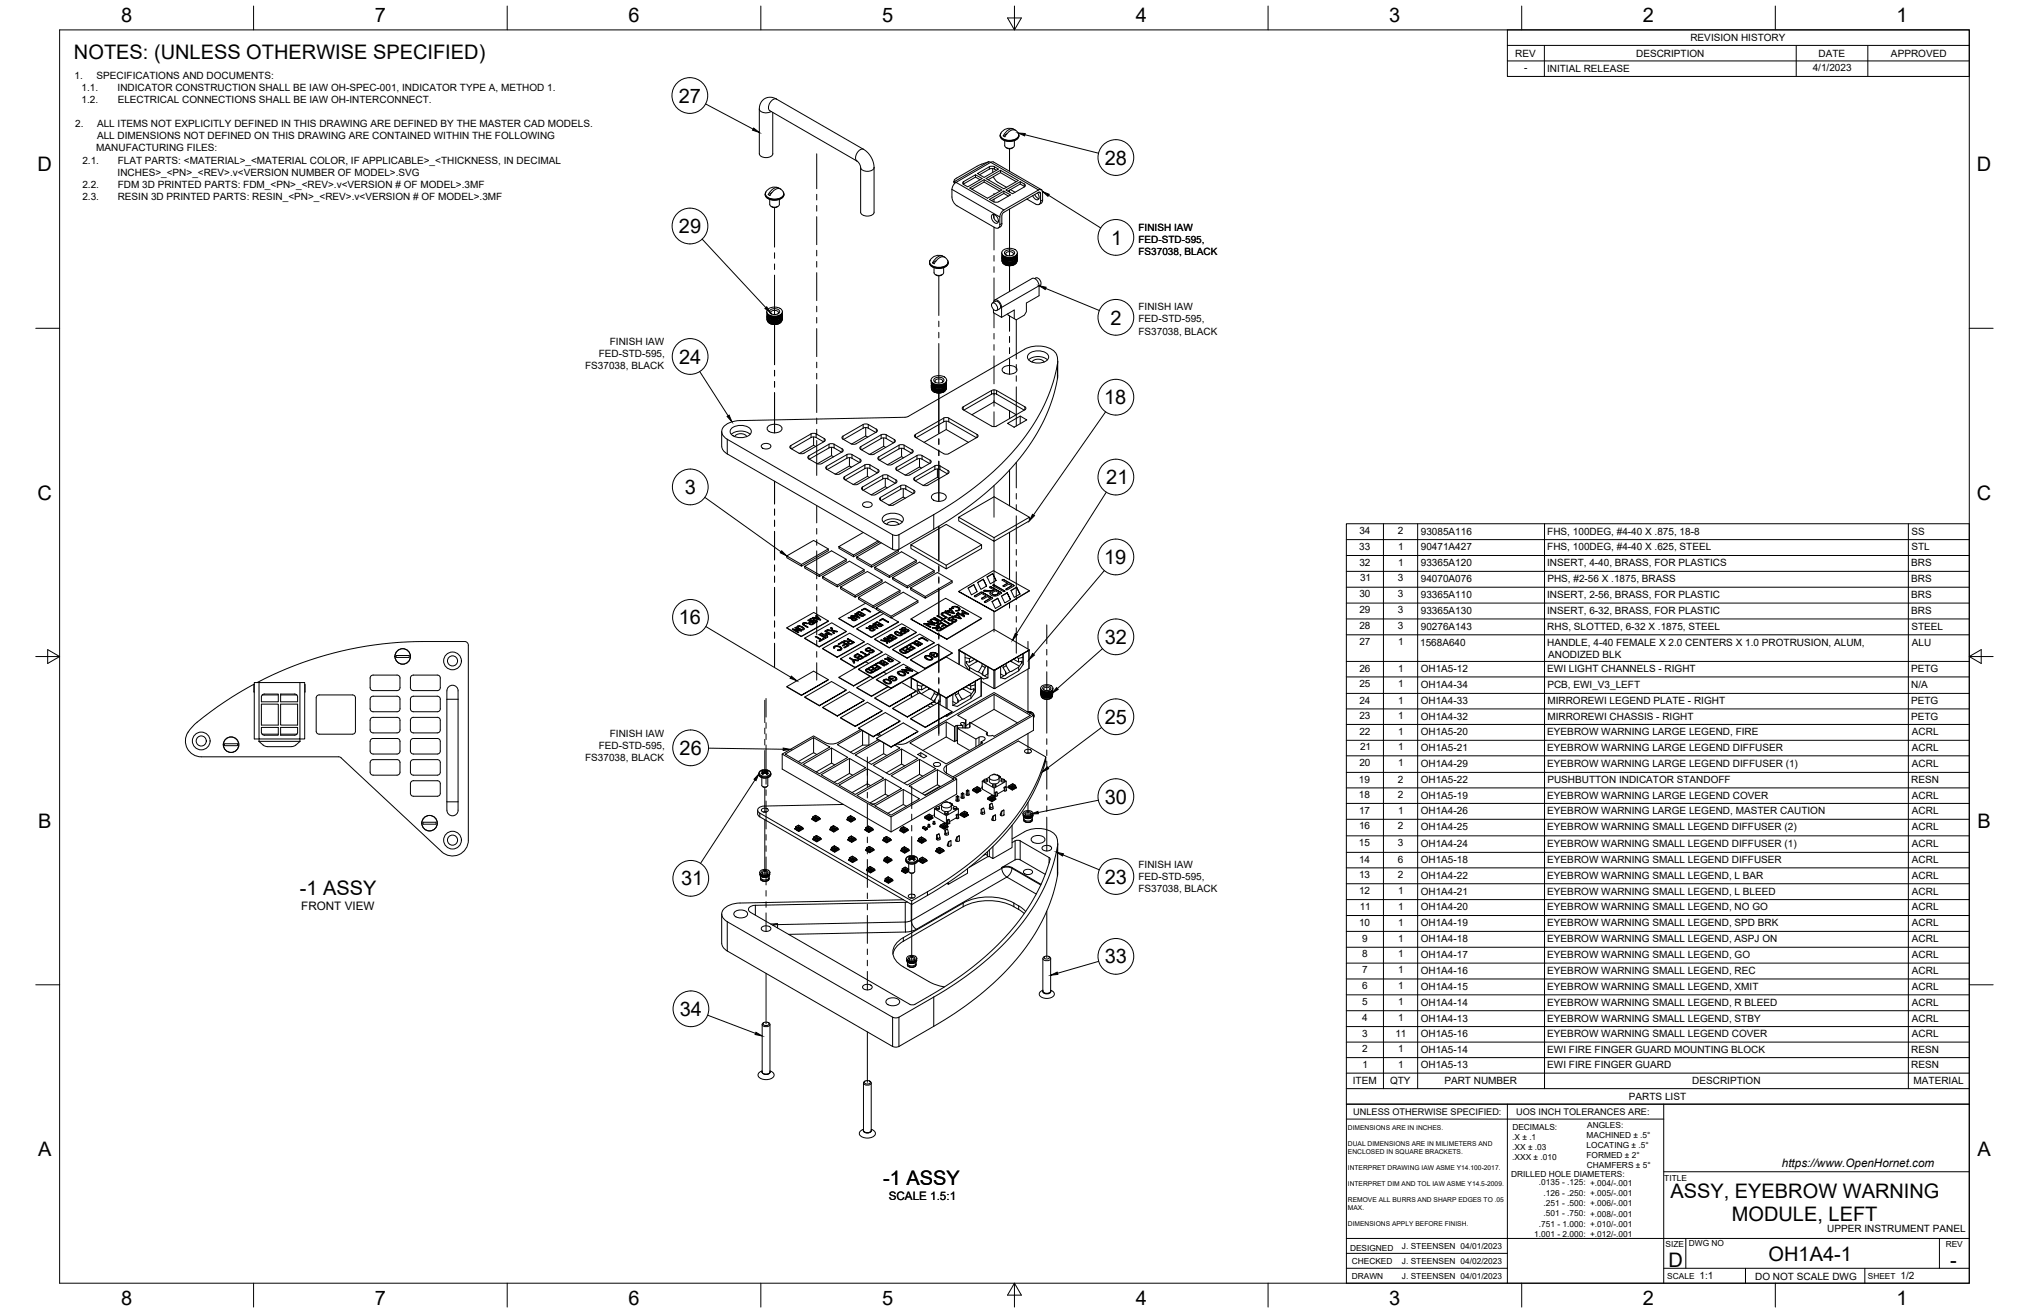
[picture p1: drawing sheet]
<svg xmlns="http://www.w3.org/2000/svg" width="864mm" height="559mm" viewBox="0 0 864 559" stroke-linecap="round" stroke-linejoin="round" font-family="sans-serif">
<defs><g id="words">
<g font-size="8.5">
<text x="51.6" y="9.4">8</text>
<text x="159.5" y="9.4">7</text>
<text x="267.5" y="9.4">6</text>
<text x="375.4" y="9.3">5</text>
<text x="483.4" y="9.4">4</text>
<text x="591.3" y="9.4">3</text>
<text x="699.3" y="9.4">2</text>
<text x="807.2" y="9.4">1</text>
<text x="31.5" y="25">NOTES: (UNLESS OTHERWISE SPECIFIED)</text>
<text x="288.9" y="43.7">27</text>
<text x="470.3" y="70.1">28</text>
<text x="16" y="72.9">D</text>
<text x="841.4" y="72.9">D</text>
<text x="289" y="99.2">29</text>
<text x="472.9" y="104.1">1</text>
<text x="472.7" y="138.1">2</text>
<text x="289.1" y="154.8">24</text>
<text x="469.9" y="172.1">18</text>
<text x="470.9" y="206.1">21</text>
<text x="16" y="212.6">C</text>
<text x="291.4" y="210.2">3</text>
<text x="841.4" y="212.6">C</text>
<text x="469.9" y="240.1">19</text>
<text x="288.9" y="265.8">16</text>
<text x="470.2" y="274">32</text>
<text x="470.2" y="308.1">25</text>
<text x="289.3" y="321.3">26</text>
<text x="470.2" y="342.1">30</text>
<text x="16.2" y="352.3">B</text>
<text x="841.7" y="352.3">B</text>
<text x="289.9" y="376.8">31</text>
<text x="470.3" y="376">23</text>
<text x="127.6" y="380.7">-1 ASSY</text>
<text x="470.2" y="410">33</text>
<text x="289.3" y="432.4">34</text>
<text x="16.2" y="492">A</text>
<text x="841.7" y="492">A</text>
<text x="375.9" y="504.1">-1 ASSY</text>
<text x="711" y="510">ASSY, EYEBROW WARNING</text>
<text x="737.1" y="519.8">MODULE, LEFT</text>
<text x="710.1" y="539.1">D</text>
<text x="752.8" y="536.7">OH1A4-1</text>
<text x="830.1" y="539.1">-</text>
<text x="51.6" y="555.5">8</text>
<text x="159.5" y="555.5">7</text>
<text x="267.5" y="555.5">6</text>
<text x="375.4" y="555.4">5</text>
<text x="483.4" y="555.5">4</text>
<text x="591.3" y="555.5">3</text>
<text x="699.3" y="555.5">2</text>
<text x="807.2" y="555.5">1</text>
</g>
<g font-size="5">
<text x="128.2" y="387.4">FRONT VIEW</text>
<text x="758.4" y="496.8">https://www.OpenHornet.com</text>
<text x="378.3" y="510.8">SCALE 1.5:1</text>
</g>
<g font-size="4.3">
<text x="719.5" y="17.6">REVISION HISTORY</text>
<text x="644.9" y="24.2">REV</text>
<text x="696.4" y="24.2">DESCRIPTION</text>
<text x="774" y="24.2">DATE</text>
<text x="804.9" y="24.2">APPROVED</text>
<text x="31.7" y="33.7">1.</text>
<text x="41.1" y="33.7">SPECIFICATIONS AND DOCUMENTS:</text>
<text x="648.7" y="30.2">-</text>
<text x="658.5" y="30.6">INITIAL RELEASE</text>
<text x="771.5" y="30.3">4/1/2023</text>
<text x="34.7" y="38.9">1.1.</text>
<text x="50" y="38.9">INDICATOR CONSTRUCTION SHALL BE IAW OH-SPEC-001, INDICATOR TYPE A, METHOD 1.</text>
<text x="34.7" y="44">1.2.</text>
<text x="50.1" y="44">ELECTRICAL CONNECTIONS SHALL BE IAW OH-INTERCONNECT.</text>
<text x="32" y="54.2">2.</text>
<text x="41.3" y="54.2">ALL ITEMS NOT EXPLICITLY DEFINED IN THIS DRAWING ARE DEFINED BY THE MASTER CAD MODELS.</text>
<text x="41.3" y="59.3">ALL DIMENSIONS NOT DEFINED ON THIS DRAWING ARE CONTAINED WITHIN THE FOLLOWING</text>
<text x="41" y="64.5">MANUFACTURING FILES:</text>
<text x="35.1" y="69.6">2.1.</text>
<text x="50.1" y="69.6">FLAT PARTS: &lt;MATERIAL&gt;_&lt;MATERIAL COLOR, IF APPLICABLE&gt;_&lt;THICKNESS, IN DECIMAL</text>
<text x="50" y="74.7">INCHES&gt;_&lt;PN&gt;_&lt;REV&gt;.v&lt;VERSION NUMBER OF MODEL&gt;.SVG</text>
<text x="35.1" y="79.9">2.2.</text>
<text x="50.1" y="79.9">FDM 3D PRINTED PARTS: FDM_&lt;PN&gt;_&lt;REV&gt;.v&lt;VERSION # OF MODEL&gt;.3MF</text>
<text x="35.1" y="85">2.3.</text>
<text x="50.1" y="85">RESIN 3D PRINTED PARTS: RESIN_&lt;PN&gt;_&lt;REV&gt;.v&lt;VERSION # OF MODEL&gt;.3MF</text>
<text x="484.6" y="98.3">FINISH IAW</text>
<text x="484.6" y="103.4">FED-STD-595,</text>
<text x="484.6" y="108.5">FS37038, BLACK</text>
<text x="484.6" y="132.1">FINISH IAW</text>
<text x="484.6" y="137.2">FED-STD-595,</text>
<text x="484.6" y="142.4">FS37038, BLACK</text>
<text x="259.5" y="146.9">FINISH IAW</text>
<text x="254.9" y="152">FED-STD-595,</text>
<text x="249.1" y="157.1">FS37038, BLACK</text>
<text x="578.6" y="227.2">34</text>
<text x="595" y="227.2">2</text>
<text x="604.7" y="227.5">93085A116</text>
<text x="658.6" y="227.5">FHS, 100DEG, #4-40 X .875, 18-8</text>
<text x="813.6" y="227.5">SS</text>
<text x="578.6" y="234">33</text>
<text x="595.1" y="234">1</text>
<text x="604.7" y="234.2">90471A427</text>
<text x="658.6" y="234.3">FHS, 100DEG, #4-40 X .625, STEEL</text>
<text x="813.6" y="234.3">STL</text>
<text x="578.6" y="240.7">32</text>
<text x="595.1" y="240.7">1</text>
<text x="604.7" y="241">93365A120</text>
<text x="658.5" y="241">INSERT, 4-40, BRASS, FOR PLASTICS</text>
<text x="813.5" y="241">BRS</text>
<text x="578.9" y="247.5">31</text>
<text x="594.9" y="247.5">3</text>
<text x="604.7" y="247.7">94070A076</text>
<text x="658.6" y="247.8">PHS, #2-56 X .1875, BRASS</text>
<text x="813.5" y="247.8">BRS</text>
<text x="578.6" y="254.2">30</text>
<text x="594.9" y="254.2">3</text>
<text x="604.7" y="254.5">93365A110</text>
<text x="658.5" y="254.5">INSERT, 2-56, BRASS, FOR PLASTIC</text>
<text x="813.5" y="254.5">BRS</text>
<text x="578.6" y="261">29</text>
<text x="594.9" y="261">3</text>
<text x="604.7" y="261.2">93365A130</text>
<text x="658.5" y="261.3">INSERT, 6-32, BRASS, FOR PLASTIC</text>
<text x="813.5" y="261.3">BRS</text>
<text x="578.6" y="267.7">28</text>
<text x="594.9" y="267.7">3</text>
<text x="604.7" y="268">90276A143</text>
<text x="658.6" y="268">RHS, SLOTTED, 6-32 X .1875, STEEL</text>
<text x="813.6" y="268">STEEL</text>
<text x="578.6" y="274.5">27</text>
<text x="595.1" y="274.5">1</text>
<text x="604.5" y="274.7">1568A640</text>
<text x="658.6" y="274.8">HANDLE, 4-40 FEMALE X 2.0 CENTERS X 1.0 PROTRUSION, ALUM,</text>
<text x="813.8" y="274.7">ALU</text>
<text x="658.9" y="279.9">ANODIZED BLK</text>
<text x="578.6" y="285.8">26</text>
<text x="595.1" y="285.8">1</text>
<text x="604.7" y="286.1">OH1A5-12</text>
<text x="658.6" y="286.1">EWI LIGHT CHANNELS - RIGHT</text>
<text x="813.4" y="286.1">PETG</text>
<text x="578.6" y="292.4">25</text>
<text x="595.1" y="292.4">1</text>
<text x="604.7" y="292.7">OH1A4-34</text>
<text x="658.6" y="292.7">PCB, EWI_V3_LEFT</text>
<text x="813.5" y="292.7">N/A</text>
<text x="578.6" y="299.4">24</text>
<text x="595.1" y="299.4">1</text>
<text x="604.7" y="299.7">OH1A4-33</text>
<text x="658.6" y="299.7">MIRROREWI LEGEND PLATE - RIGHT</text>
<text x="813.4" y="299.7">PETG</text>
<text x="578.6" y="306">23</text>
<text x="595.1" y="306">1</text>
<text x="604.7" y="306.3">OH1A4-32</text>
<text x="658.6" y="306.3">MIRROREWI CHASSIS - RIGHT</text>
<text x="813.4" y="306.3">PETG</text>
<text x="259.5" y="313.6">FINISH IAW</text>
<text x="578.6" y="312.6">22</text>
<text x="595.1" y="312.6">1</text>
<text x="604.7" y="312.9">OH1A5-20</text>
<text x="658.6" y="312.9">EYEBROW WARNING LARGE LEGEND, FIRE</text>
<text x="813.8" y="312.9">ACRL</text>
<text x="249.1" y="323.8">FS37038, BLACK</text>
<text x="254.9" y="318.7">FED-STD-595,</text>
<text x="578.9" y="319.4">21</text>
<text x="595.1" y="319.4">1</text>
<text x="604.7" y="319.7">OH1A5-21</text>
<text x="658.6" y="319.7">EYEBROW WARNING LARGE LEGEND DIFFUSER</text>
<text x="813.8" y="319.7">ACRL</text>
<text x="578.6" y="326">20</text>
<text x="595.1" y="326">1</text>
<text x="604.7" y="326.3">OH1A4-29</text>
<text x="658.6" y="326.3">EYEBROW WARNING LARGE LEGEND DIFFUSER (1)</text>
<text x="813.8" y="326.3">ACRL</text>
<text x="578.4" y="333">19</text>
<text x="595" y="333">2</text>
<text x="604.7" y="333.3">OH1A5-22</text>
<text x="658.6" y="333.3">PUSHBUTTON INDICATOR STANDOFF</text>
<text x="813.4" y="333.3">RESN</text>
<text x="578.4" y="339.6">18</text>
<text x="595" y="339.6">2</text>
<text x="604.7" y="339.9">OH1A5-19</text>
<text x="658.6" y="339.9">EYEBROW WARNING LARGE LEGEND COVER</text>
<text x="813.8" y="339.9">ACRL</text>
<text x="578.4" y="346.2">17</text>
<text x="595.1" y="346.2">1</text>
<text x="604.7" y="346.5">OH1A4-26</text>
<text x="658.6" y="346.5">EYEBROW WARNING LARGE LEGEND, MASTER CAUTION</text>
<text x="813.8" y="346.5">ACRL</text>
<text x="578.4" y="353">16</text>
<text x="595" y="353">2</text>
<text x="604.7" y="353.3">OH1A4-25</text>
<text x="658.6" y="353.3">EYEBROW WARNING SMALL LEGEND DIFFUSER (2)</text>
<text x="813.8" y="353.3">ACRL</text>
<text x="578.4" y="360">15</text>
<text x="594.9" y="360">3</text>
<text x="604.7" y="360.3">OH1A4-24</text>
<text x="658.6" y="360.3">EYEBROW WARNING SMALL LEGEND DIFFUSER (1)</text>
<text x="813.8" y="360.3">ACRL</text>
<text x="484.6" y="369.6">FINISH IAW</text>
<text x="578.4" y="367.1">14</text>
<text x="595" y="367.1">6</text>
<text x="604.7" y="367.4">OH1A5-18</text>
<text x="658.6" y="367.4">EYEBROW WARNING SMALL LEGEND DIFFUSER</text>
<text x="813.8" y="367.4">ACRL</text>
<text x="484.6" y="374.7">FED-STD-595,</text>
<text x="578.4" y="373.7">13</text>
<text x="595" y="373.7">2</text>
<text x="604.7" y="374">OH1A4-22</text>
<text x="658.6" y="374">EYEBROW WARNING SMALL LEGEND, L BAR</text>
<text x="813.8" y="374">ACRL</text>
<text x="484.6" y="379.8">FS37038, BLACK</text>
<text x="578.4" y="380.4">12</text>
<text x="595.1" y="380.4">1</text>
<text x="604.7" y="380.7">OH1A4-21</text>
<text x="658.6" y="380.7">EYEBROW WARNING SMALL LEGEND, L BLEED</text>
<text x="813.8" y="380.7">ACRL</text>
<text x="578.7" y="387.2">11</text>
<text x="595.1" y="387.2">1</text>
<text x="604.7" y="387.5">OH1A4-20</text>
<text x="658.6" y="387.5">EYEBROW WARNING SMALL LEGEND, NO GO</text>
<text x="813.8" y="387.5">ACRL</text>
<text x="578.4" y="394">10</text>
<text x="595.1" y="394">1</text>
<text x="604.7" y="394.3">OH1A4-19</text>
<text x="658.6" y="394.3">EYEBROW WARNING SMALL LEGEND, SPD BRK</text>
<text x="813.8" y="394.3">ACRL</text>
<text x="579.8" y="400.7">9</text>
<text x="595.1" y="400.7">1</text>
<text x="604.7" y="401">OH1A4-18</text>
<text x="658.6" y="401">EYEBROW WARNING SMALL LEGEND, ASPJ ON</text>
<text x="813.8" y="401">ACRL</text>
<text x="579.8" y="407.5">8</text>
<text x="595.1" y="407.5">1</text>
<text x="604.7" y="407.8">OH1A4-17</text>
<text x="658.6" y="407.8">EYEBROW WARNING SMALL LEGEND, GO</text>
<text x="813.8" y="407.8">ACRL</text>
<text x="579.8" y="414.2">7</text>
<text x="595.1" y="414.2">1</text>
<text x="604.7" y="414.5">OH1A4-16</text>
<text x="658.6" y="414.5">EYEBROW WARNING SMALL LEGEND, REC</text>
<text x="813.8" y="414.5">ACRL</text>
<text x="579.8" y="421">6</text>
<text x="595.1" y="421">1</text>
<text x="604.7" y="421.3">OH1A4-15</text>
<text x="658.6" y="421.3">EYEBROW WARNING SMALL LEGEND, XMIT</text>
<text x="813.8" y="421.3">ACRL</text>
<text x="579.8" y="427.7">5</text>
<text x="595.1" y="427.7">1</text>
<text x="604.7" y="428">OH1A4-14</text>
<text x="658.6" y="428">EYEBROW WARNING SMALL LEGEND, R BLEED</text>
<text x="813.8" y="428">ACRL</text>
<text x="579.8" y="434.5">4</text>
<text x="595.1" y="434.5">1</text>
<text x="604.7" y="434.8">OH1A4-13</text>
<text x="658.6" y="434.8">EYEBROW WARNING SMALL LEGEND, STBY</text>
<text x="813.8" y="434.8">ACRL</text>
<text x="579.8" y="441.2">3</text>
<text x="593.9" y="441.2">11</text>
<text x="604.7" y="441.5">OH1A5-16</text>
<text x="658.6" y="441.5">EYEBROW WARNING SMALL LEGEND COVER</text>
<text x="813.8" y="441.5">ACRL</text>
<text x="579.8" y="447.8">2</text>
<text x="595.1" y="447.8">1</text>
<text x="604.7" y="448.1">OH1A5-14</text>
<text x="658.6" y="448.1">EWI FIRE FINGER GUARD MOUNTING BLOCK</text>
<text x="813.4" y="448.1">RESN</text>
<text x="579.9" y="454.4">1</text>
<text x="595.1" y="454.4">1</text>
<text x="604.7" y="454.7">OH1A5-13</text>
<text x="658.6" y="454.7">EWI FIRE FINGER GUARD</text>
<text x="813.4" y="454.7">RESN</text>
<text x="575.8" y="461.5">ITEM</text>
<text x="591.7" y="461.4">QTY</text>
<text x="614.8" y="461.5">PART NUMBER</text>
<text x="720.3" y="461.5">DESCRIPTION</text>
<text x="814.5" y="461.5">MATERIAL</text>
<text x="693.3" y="468.1">PARTS LIST</text>
<text x="777.7" y="524.4">UPPER INSTRUMENT PANEL</text>
<text x="723.4" y="544.5">1:1</text>
<text x="747" y="544.7">DO NOT SCALE DWG</text>
<text x="809" y="544.5">1/2</text>
</g>
<g font-size="3.9">
<text x="576" y="474.6">UNLESS OTHERWISE SPECIFIED:</text>
<text x="645.3" y="474.7">UOS INCH TOLERANCES ARE:</text>
</g>
<g font-size="3.5">
<text x="643.7" y="485">.X ± .1</text>
<text x="643.7" y="480.8">DECIMALS:</text>
<text x="675.3" y="484.3">MACHINED ± .5°</text>
<text x="675.6" y="480">ANGLES:</text>
<text x="643.7" y="489.3">.XX ± .03</text>
<text x="675.3" y="488.6">LOCATING ± .5°</text>
<text x="643.7" y="493.5">.XXX ± .010</text>
<text x="675.3" y="492.8">FORMED ± 2°</text>
<text x="675.4" y="497.1">CHAMFERS ± 5°</text>
<text x="643.2" y="501.1">DRILLED HOLE DIAMETERS:</text>
<text x="708.4" y="502.7">TITLE</text>
<text x="655" y="504.4">.0135 - .125: +.004/-.001</text>
<text x="657" y="508.8">.126 - .250: +.005/-.001</text>
<text x="657" y="513.2">.251 - .500: +.006/-.001</text>
<text x="657" y="517.7">.501 - .750: +.008/-.001</text>
<text x="653.1" y="526.5">1.001 - 2.000: +.012/-.001</text>
<text x="655" y="522.1">.751 - 1.000: +.010/-.001</text>
<text x="574.6" y="532.3">DESIGNED</text>
<text x="596.7" y="531.6">J. STEENSEN 04/01/2023</text>
<text x="708.9" y="530.9">SIZE</text>
<text x="718.9" y="530.5">DWG NO</text>
<text x="828.2" y="530.9">REV</text>
<text x="575.4" y="537.9">CHECKED</text>
<text x="596.7" y="537.9">J. STEENSEN 04/02/2023</text>
<text x="575.4" y="544.3">DRAWN</text>
<text x="596.7" y="544.3">J. STEENSEN 04/01/2023</text>
<text x="709.6" y="544.2">SCALE</text>
<text x="795" y="544.2">SHEET</text>
</g>
<g font-size="2.8">
<text x="573.7" y="480.9">DIMENSIONS ARE IN INCHES.</text>
<text x="573.7" y="487.7">DUAL DIMENSIONS ARE IN MILIMETERS AND</text>
<text x="573.7" y="491.1">ENCLOSED IN SQUARE BRACKETS.</text>
<text x="573.7" y="497.9">INTERPRET DRAWING IAW ASME Y14.100-2017.</text>
<text x="573.7" y="504.7">INTERPRET DIM AND TOL IAW ASME Y14.5-2009.</text>
<text x="573.7" y="511.6">REMOVE ALL BURRS AND SHARP EDGES TO .05</text>
<text x="573.7" y="514.9">MAX.</text>
<text x="573.7" y="521.8">DIMENSIONS APPLY BEFORE FINISH.</text>
</g>
</g></defs>
<!-- layer: Visible -->
<g fill="none" stroke="#000" stroke-width=".43">
<path d="M327.6 47.1l37.8 22.1 .9 1.9v19.2a3.3 3.3 0 0 0 5.7 0v-20l-.8-2.5-1.6-2.6-2-1.6-37.2-21.5-1.7-.6-1.5-.1-1.8 .7-1.4 1.3-.7 1.8-.1 20.2a3.3 3.3 0 0 0 5.7 0v-17.5M427.6 59.9l.1 2.1a2.36 2.36 0 0 0 4 0v-2.1M428.5 56.9l-1.5 .9M431.3 54.9a4 4 0 0 0-5.6 2.6l.2 1 .6 .7 2.6 1 3.1-.6 1-.7 .4-.9a2.57 2.57 0 0 0-1.8-2.7 2.57 2.57 0 0 0-3 1.4l-1.1 1.5-.7-.4M431.7 55.1l-.2 .1M431.7 55.1l.6 .4M431.7 55.1a3.7 3.7 0 0 0-4.7 2.7M331.3 79.9a4 4 0 0 0-5.6 2.6l.2 1.1 .6 .6 1.2 .7 1.5 .3 2.9-.5 1-.6 .5-1.1a2.57 2.57 0 0 0-1.9-2.7 2.57 2.57 0 0 0-3 1.4l-1 1.5-.7-.4a4.3 4.3 0 0 1 4.3-2.9l.3 .2M406 77.4l.3-1 .5-.4 9.4-5.4 4.5-1.7 1 .2 .9-.2 20.7 11.8M406.3 78.1l-.3-.7 .9 .2-.9 .8-.7 1.6-.1 3.9 .2 1.2 1 1.7 17 10.1a1.32 1.32 0 0 0 1.5 .1 1.32 1.32 0 0 0 .7-1.4v-3.8l.8-1.7 .9-.7M410.2 78.3l-.2 .1M415.2 74.4l2.8 1.6-6.1 3.5-2.2-1.5 .5-.7 5-2.9v1"/>
<path d="M415.2 75.4l-5 2.9M415.2 75.4l2 1.1M416.1 73.9l5.8-3.2a4.1 4.1 0 0 1 3.1 1.3l-6.1 3.5zM418.9 76.5v1M422.5 71.7v1.7M422.8 75.2l1.5 2.1 4.1 2.4M424.1 72.5l-1.2-.7h-1.4l-4.6 2.6M425.8 72.5l-6.1 3.5 7.6 4.3 6.1-3.5-7.6-4.3v1l6.7 3.8M425.8 73.5l-5.2 3M428.2 62.8l1.7 .5 1.2-.5M434.2 77.3v1l2 1.1M434.2 78.3l-5.2 3"/>
<path d="M327.6 84.9v2.1a2.36 2.36 0 0 0 4.1 0v-2.1M328.2 87.8l.6 .4M328.5 82l-1.5 .8M328.8 88.2h1.8M331.1 87.8l-.5 .4M331.6 80.2h-.1M331.7 80.2l.6 .3M412.7 80l6.2-3.5 7.5 4.4-6.1 3.5zM413.6 80.5l5.3-3 6.7 3.8M421.2 84.9l6.1-3.6 2.8 1.7-5.9 3.1a4.2 4.2 0 0 1-3-1.2zM422.2 91.4a2.28 2.28 0 0 1 2.7 2.6 1 1 0 0 1-.7 1.1 1 1 0 0 1-1.1-.5l-1.1-1.8zM422.9 91.2a2.93 2.93 0 0 0 1.9 3.3"/>
<path d="M426.4 95.1l-.3 1.2-1.2 .7M427.3 81.3v1M428.1 80.9l6.1-3.6 2.2 1.5-.4 .7-5.1 3zM429.2 83.5l-1.9-1.2-5.3 3.1M430.1 80.7l2 1.1M437 84.7l3.8 2.1a1.32 1.32 0 0 0 1.5 .2 1.32 1.32 0 0 0 .6-1.4M440.4 82.8l1 1.3 .8 .4M441.6 82.1a1.73 1.73 0 0 1-.2 3l-1-.6-.9-1.2M442.9 82.3v3.3M442.9 82.3l-.2-.5-.7 .1-15 8.7-.5 .9-.1 3.6M443.1 86.5l-.8 .5M443.8 81.9v3.2"/>
<path d="M443.8 85.1l-.7 1.4M443.8 81.8l-.5-1.1-1.2 .1-14.8 8.6M397.6 113.9v2.1a2.36 2.36 0 0 0 4 0v-2.1M398.1 116.9l1.7 .5 1.2-.5M398.5 111l-1.6 .9M401.2 109a4 4 0 0 0-5.6 2.5l.2 1 .6 .8 1.3 .7 1.5 .2 2.8-.4 1-.7 .5-1a2.57 2.57 0 0 0-1.8-2.7 2.57 2.57 0 0 0-3 1.3l-1.1 1.6-.7-.4M401.6 109.2l-.2 .1M401.6 109.2l.6 .3M401.6 109.2a3.7 3.7 0 0 0-4.7 2.7M426.3 107.6a3.4 3.4 0 0 0 4.9 2l1.5-.9 .3-1.1M426.5 110.8h.1M426.5 108.4v.5"/>
<path d="M426.5 110v.7M426.5 109.8v.2M426.5 109.1h.1M426.5 109.8h.1M426.5 109.6v.2M426.5 110l.1 .1M426.5 109.4h.1M426.5 108.5v.6M426.6 110.1v1.2M426.6 110.1l-.1 .7M426.6 109.5v.1M426.6 109.5h.1"/>
<path d="M426.6 109.4v.1M426.6 109.6l.1 .1M426.6 111.3l.1 .1M426.6 109.6l-.1 .1M426.6 111.3a3.7 3.7 0 0 0 5.5 1.1l.7-1.1M426.6 108.6l-.1 .8M426.6 110.3l.1 .1M426.7 109.7l.2 .8M426.7 109.7h.1M426.7 111.4l.1 .2M426.7 108.7l-.2 .7M426.7 110.4l-.2 .7"/>
<path d="M426.7 110.4l.2 .1M426.7 111.6h.1M426.8 111.6l.1 .1M426.8 111.6l.1 .2M426.8 110.6l-.2 .7M426.8 110.6l.1 .1M426.8 108.8l-.2 .8M426.9 106.6a4.3 4.3 0 0 1 6.1 .8 2.89 2.89 0 0 1-3.7 2.1l-1.4-.3-1-.6-.5-1.2zM426.9 111.7l.1 .1M426.9 110l.1 .2M426.9 110.5l-.1 .1M426.9 110.5l.2 .2"/>
<path d="M426.9 111.8a4.2 4.2 0 0 0 5.6 0M426.9 108.9l-.2 .8M427 111.8v.1M427 110.2l.2 .1M427 111.9l.2 .2M427 111.9h.1M427.1 110l.4-.7-.5 .9M427.1 110.9l-.2-.2-.2 .7M427.1 110.9l-.1 .2M427.1 109.1l-.1 .2M427.1 109.1h.1M427.1 110.9l-.3 .7"/>
<path d="M427.1 110.8l.2 .2M427.1 109.1l-.2 .9M427.1 110.7v.2M427.1 110.7l.4 .3M427.2 110.3l.2 .1M427.2 112.1l.1 .1M427.2 111l-.3 .7M427.2 111l-.2 .9M427.2 112.1h.1M427.3 109.2l-.4 .8M427.3 112.1v.1M427.4 110.4l.1 .1"/>
<path d="M427.4 112.1l.2 .1M427.4 112.1l-.1 .1M427.5 111.1l-.5 .8M427.5 111v.1M427.5 111.1l.2 .1M427.5 111l.4 .2M427.5 112.6h.1M427.5 112.6a4.8 4.8 0 0 0 4.4 0M427.6 112.2v.1M427.6 112.3l.1 .1M427.7 111.2l-.5 .8M427.7 111.2l-.4 .9"/>
<path d="M427.7 109.4l-.5 .9M427.7 112.3v.1M427.7 107a2.89 2.89 0 0 1 4.2 .4 2.38 2.38 0 0 1-3.8 1.1 .9 .9 0 0 1-.4-1.5zM427.7 110.5l.1 .1M427.7 110.5h-.2M427.8 112.3l.2 .1M427.8 112.3l-.1 .1M427.9 109.5l-.5 .8M427.9 111.2l1.4 .3M427.9 111.2v.1M427.9 111.3l-.5 .8M427.9 111.3l.2 .1"/>
<path d="M427.9 109.5l-.5 .9M428 112.4v.1M428 112.5h.1M428 112.5l.1 .1M428.1 111.4l-.6 .8M428.1 111.4h.2l-.6 .9M428.1 112.5v.1M428.2 109.6l-.7 .9M428.2 110.7h-.2M428.2 110.7v.1M428.3 112.5l.2 .1M428.3 112.5l-.1 .1"/>
<path d="M428.3 111.4l-.5 1M428.3 109.6l-.5 .9M428.4 108.6l-.3-.2a1.57 1.57 0 0 1 1-1.4 1.57 1.57 0 0 1 1.7 .3l.6 .8-.4 .5M428.4 111.4l.2 .1M428.4 109.6l-.6 1M428.5 110.9h.3M428.5 112.6v.1M428.5 112.7h.1M428.6 111.5l-.6 .9M428.6 111.5l-.5 1M428.6 112.6l-.1 .1M428.6 112.6v.1"/>
<path d="M428.7 109.7l-.9 .9M428.8 112.6l.2 .1M428.8 112.6l-.1 .1M428.8 111.5l-.6 1M428.8 109.7l-.6 1M428.9 111.6h.3M429 109.7l-.8 1.1 .3 .1M429 112.7v.1M429 112.8h.2M429.1 112.7l-.1 .1M429.1 112.7l.1 .1M429.2 111.6l-.7 1"/>
<path d="M429.2 111.6l-.6 1M429.2 110.9l-.2 .1M429.2 110.9l.1 .1M429.2 109.8l-.7 1.1M429.3 111h.3M429.3 111.5l.2 .1M429.3 112.7h.3M429.3 111.5h.5M429.3 112.7l-.1 .1M429.3 109.8l-.6 1M429.4 111.6h.3M429.5 111.6l-.7 1"/>
<path d="M429.5 109.8l-.7 1.1 .2 .1M429.6 112.7l.8-1.2-.8 1.3M429.6 112.7v.1M429.6 112.8h.1M429.7 110.9l-.2 .1M429.7 110.9l.1 .1M429.7 111.6l-.7 1.1M429.7 111.6l-.6 1.1M429.8 109.8l-.8 1.2M429.8 111.5l.2 .1M429.9 109.8l-.7 1.1M429.9 112.7l-.2 .1"/>
<path d="M430 111.6l-.7 1.1M430.1 109.8l-.8 1.2M430.1 111h-.3M430.1 112.7l.8-1.3-.7 1.4M430.1 112.7h-.2M430.1 112.7v.1M430.2 112.8h-.1M430.2 112.8h.1M430.2 110.9l-.1 .1M430.2 110.9l.2 .1M430.2 110.9l.7-1.2-.8 1.3M430.3 111.6h-.3"/>
<path d="M430.3 109.7l-.7 1.3M430.4 111.5l-.5 1.2M430.4 109.7l-.7 1.2M430.4 112.7l-.2 .1M430.4 112.7h.2M430.6 109.7l-.8 1.3M430.6 110.9l-.2 .1M430.7 112.7h-.1M430.7 112.7h.1M430.7 110.8l-.1 .1M430.7 110.8l.2 .1M430.8 112.7h-.2"/>
<path d="M430.8 111.5h-.3M430.9 111.4l-.5 1.3M430.9 111.4l-1.1 .1M431 112.6l-.2 .1M431.1 109.6l-.7 1.4M431.2 112.5l-.1 .1M431.2 112.5v.1M431.2 109.9l-.5 .9M431.2 112.5l-.3 .1M431.2 111.6l-.5 1.1M431.2 112.5h.1M431.2 110.7h.2"/>
<path d="M431.2 112.6h-.1M431.3 111.4l-.6 1.2M431.3 111.4h-.2M431.3 109.5l-.7 1.4M431.4 112.4l-.1 .2M431.5 111.3l-.6 1.3M431.5 111.3l-.2 .1M431.6 109.4l-.7 1.5M431.6 112.4h.1M431.6 112.3v.1M431.6 112.3l-.2 .1M431.7 112.4h-.1"/>
<path d="M431.8 111.2l-.3 .1M431.8 111.1l-.6 1.4M431.8 111.1h.2M431.8 111.1l-.9 .3M431.8 109.4l-.9 1.5M431.9 112.2l-.2 .2M432 111.1l-.6 1.3M432 112.2h.1M432.1 112.1l-.2 .1M432.1 110.3h.1M432.1 110.8l-.2 1.4M432.1 110.8v.2"/>
<path d="M432.1 110.8l-.3 .3M432.1 111l-.5 1.4M432.1 111l-.1 .1M432.2 109.2l-.8 1.5 .6-1.4M432.3 112l-.2 .1M432.3 109l-.6 1.5M432.4 111.9h.1M432.4 111.9l-.1 .1M432.4 111.9l-.2 .1M432.4 110.6l-.3 1.5M432.4 110.6l-.3 .2M432.5 108.9l-.6 1.6"/>
<path d="M432.5 110.7l-.2 .1M432.5 110h-.1M432.6 111.7l-.2 .2M432.6 110.6l-.4 1.4M432.6 110.6h-.2M432.6 110.3l.1 .1M432.6 111.6l-.1 .2M432.6 108.8l-.4 1.5M432.6 110.3l-.2 .3M432.6 109.9l-.1 .1M432.7 108.7l-.5 1.6M432.7 110.4l-.3 1.5"/>
<path d="M432.7 110.4l-.1 .1M432.7 109.7l-.1 .6M432.7 111.5a3.7 3.7 0 0 1-6 0M432.7 111.4l-.1 .2M432.7 109.7h-.1M432.8 108.6l-.3 1.4M432.8 110.3l-.3 1.4M432.8 110.3h-.2M432.8 109.5l.1 .1M432.8 109.6l-.1 .1M432.8 111.3l-.1 .1M432.8 108.5l-.2 1.4"/>
<path d="M432.8 110.1l-.3 1.6M432.8 110.1v.1M432.8 109.4h.1M432.8 108.5l-.1 1.2M432.9 111.1l-.1 .1M432.9 109.9l-.2 1.5M432.9 109.9l-.1 .2M432.9 109.6v.2M432.9 108.4v1M432.9 109.8v.1M432.9 110v1.1M432.9 110.3v.8"/>
<path d="M432.9 109.8l-.1 1.5M432.9 108.5v.9M432.9 108.4l-.1 1.2M440.4 118.6a1.9 1.9 0 0 1 2.1 .2 1.9 1.9 0 0 1 .6 2l-.4 .7M326.3 132.6a3.4 3.4 0 0 0 4.8 2l1.6-.9 .3-1.1M326.5 133.4v.6M326.5 135v.7M326.5 134.8v.3M326.5 134.8v.2M326.5 134.1h.1M326.5 134.8h.1M326.5 135v.1"/>
<path d="M326.5 134.4l.1 .1M326.5 133.5v.6M326.5 135.1v1M326.5 135.1v.7M326.5 134.5l.1 .1M326.5 134.5h.1M326.6 134.4l-.1 .1M326.6 134.6v.1M326.6 136.3v.2M326.6 134.6l-.1 .2M326.6 136.2v.1M326.6 133.6l-.1 .8"/>
<path d="M326.6 135.3l.1 .1M326.6 134.7l.2 .1M326.6 134.7l.3 .8M326.7 136.5v.1M326.7 133.7l-.2 .7M326.7 135.4l-.1 .8M326.7 135.4l.2 .1M326.7 136.6h.1M326.8 136.6l.1 .2M326.8 136.7a4.1 4.1 0 0 0 5.7 .1M326.8 135.6l-.2 .7M326.8 135.6l.1 .1"/>
<path d="M326.8 133.8l-.2 .8M326.8 135l.2 .1M326.8 131.6a4.3 4.3 0 0 1 6.2 .8 2.89 2.89 0 0 1-3.7 2.1l-1.4-.2-1.1-.7-.4-1.2zM326.9 136.7v.2M326.9 135.5l-.1 .1M326.9 135.5l.2 .2M326.9 134l-.3 .7M326.9 136.9h.1M327 134.3l.1-.2-.2 .9M327 135.2l.2 .1M327 136.9l.2 .1M327 136.9h.1"/>
<path d="M327 135.1v.1M327.1 135.9l-.5 .6M327.1 135.9l-.1 .2M327.1 135.9l-.4 .7M327.1 135.9l.1 .1M327.1 135.3l.2 .1M327.1 135.8v.1M327.1 135.7l.4 .3M327.2 137v.1M327.2 137.1l.1 .1M327.2 136l-.3 .8M327.2 136l-.2 .9"/>
<path d="M327.2 137.1h.1M327.3 134.2l-.5 .8M327.3 137.1v.1M327.3 135.4l.2 .1M327.4 137.2l.1 .1M327.4 137.1l-.1 .1M327.4 134.3l-.3 .8M327.4 136.1l-.4 .8M327.4 136v.1M327.5 136.1l.1 .1M327.5 136l.3 .2M327.5 134.3l-.5 .9"/>
<path d="M327.5 137.6h.1M327.5 135.5h.2M327.5 137.3h.1M327.6 137.4h.1M327.6 136.2l-.4 .8M327.6 136.2l-.3 .9M327.7 134.4l-.5 .9M327.7 137.4h.1M327.7 132.1a2.89 2.89 0 0 1 4.1 .3 2.38 2.38 0 0 1-3.7 1.1 .9 .9 0 0 1-.4-1.4zM327.7 135.5v.1M327.8 135.6l.4 .1M327.8 137.4h.2"/>
<path d="M327.8 137.4h-.1M327.8 134.5l-.4 .8M327.8 136.2l1 .3M327.9 136.2v.1M327.9 136.3l-.6 .9M327.9 136.3l.2 .1M327.9 134.5l-.6 .9M328 137.4v.1M328 137.5h.1M328 137.5l.1 .1M328.1 136.4l-.6 .9M328.1 136.4l-.4 1"/>
<path d="M328.1 137.5v.1M328.1 134.6l-.6 .9M328.2 135.7v.1M328.2 137.5l.3 .1M328.3 137.5l-.1 .1M328.3 136.4l.1 .1M328.3 134.6l-.6 .9M328.3 133.6l-.2-.2a1.57 1.57 0 0 1 1-1.4 1.57 1.57 0 0 1 1.7 .3l.5 .8-.3 .5M328.4 136.5l-.6 .9M328.4 136.5h.2M328.4 134.7l-.6 .9M328.4 135.9h.3"/>
<path d="M328.5 137.6v.1M328.5 137.7h.1M328.6 136.5l-.6 1M328.6 136.5l-.5 1M328.6 137.7h-.1M328.6 137.7h.1M328.7 134.7l-.7 1M328.7 135.9l.3 .1M328.8 136.5l-.6 1M328.8 136.5h.5M328.8 134.7l-.6 1M328.9 136.6h.2"/>
<path d="M328.9 134.8l-.7 1 .3 .1M329 137.7v.1M329 137.8h.1M329.1 137.8h-.1M329.1 137.8h.1M329.1 136.6l-.6 1M329.1 136.6l-.5 1.1M329.1 135.9l-.1 .1M329.1 135.9l.2 .1M329.2 134.8l-.7 1.1M329.3 136.5l.1 .2M329.3 137.7h.3"/>
<path d="M329.3 136.5h.5M329.3 137.7l-.1 .1M329.3 134.8l-.6 1M329.4 136.7l-.7 1h.3M329.4 136.6h.3M329.5 134.8l-.8 1.1M329.5 137.7l.1 .1M329.6 137.8h.1M329.7 135.9l-.2 .1M329.7 135.9l.1 .1M329.7 136.7l-.7 1M329.7 136.7l-.6 1.1"/>
<path d="M329.8 134.8l-.8 1.2M329.8 136.6l.2 .1M329.8 134.8l-.6 1.1M329.9 137.7l-.2 .1M330 136.7l-.7 1M330.1 134.8l-.8 1.2h.2M330.1 136h-.3M330.1 137.7h-.2M330.1 137.7v.1M330.1 137.8h.1M330.2 135.9l-.1 .1M330.2 135.9l.2 .1"/>
<path d="M330.2 135.9l.6-1.2-.7 1.3M330.2 137.8h-.1M330.2 136.6l-.7 1.1M330.2 136.6l-.6 1.2M330.2 136.6h-.2M330.3 134.8l-.8 1.2M330.3 136.5l-.5 1.2M330.4 134.8l-.7 1.1M330.4 136.5h-.6M330.4 137.7l-.2 .1M330.6 134.7l-.8 1.3M330.6 135.9l-.2 .1"/>
<path d="M330.7 137.6l-.3 .1M330.7 137.6l-.1 .1M330.7 137.7h-.1M330.7 137.7h.1M330.7 135.8l-.1 .1M330.7 135.8l.2 .1M330.8 136.5l-.7 1.2M330.8 136.5l-.7 1.3M330.8 136.5l-.3 .1M330.9 136.4l.1 .1M330.9 136.4l-.5 .1M330.9 137.6l-.1 .1"/>
<path d="M331 136.5l-.6 1.2M331.1 134.6l-.7 1.4M331.1 137.6h.1M331.2 134.9l-.5 .9M331.2 137.5l-.3 .1M331.2 137.5l-.1 .1M331.2 136.6l-.5 1.1M331.2 137.6h-.1M331.3 136.4l-.7 1.2M331.3 136.4l-.2 .1M331.3 136.3v.1M331.3 136.3h.2"/>
<path d="M331.3 134.5l-.7 1.4M331.3 136.3l-.4 .1M331.4 137.4l-.2 .2M331.5 136.3l-.6 1.3M331.6 134.5l-.7 1.4M331.6 137.4h.1M331.6 135.6l-.4 .1M331.7 135.5h.1M331.7 136.2l-.2 .1M331.7 136.1l-.5 1.4M331.7 136.1h.3M331.7 136.1l-.4 .2"/>
<path d="M331.8 134.4l-.9 1.5M331.9 137.6a4.7 4.7 0 0 1-4.4 0M331.9 137.2l-.2 .2M332 136.1l-.6 1.3 .2-.1M332 134.3l-.6 1.4M332 137.2h.1M332 137.1l-.1 .1M332.1 135.3h.1M332.1 135.9v.1M332.1 135.9l-.4 .2M332.1 136l-.5 1.4M332.1 136l-.1 .1"/>
<path d="M332.2 134.2l-.6 1.4M332.3 135.8l-.4 1.4M332.3 135.8l-.2 .1M332.3 134l-.5 1.5M332.3 136.9h.1M332.4 136.9l-.4 .3M332.4 136.9l-.1 .1M332.4 135.6l-.2 1.4M332.4 135.6v.1M332.4 135.6l-.3 .3M332.4 135.7l-.4 1.4M332.4 133.9l-.6 1.6"/>
<path d="M332.4 135.7l-.1 .1M332.5 135h-.1M332.5 136.7l-.2 .3M332.6 136.7l-.2 .1M332.6 133.8l-.2 1.4M332.6 134.9l-.1 .1M332.7 133.7l-.3 1.5M332.7 135.4l-.3 1.5M332.7 135.4l-.1 .2M332.7 134.7l-.3 .9M332.7 134.7l.2 .1M332.7 136.5a3.7 3.7 0 0 1-6 0"/>
<path d="M332.7 136.4l-.1 .2M332.7 134.7h-.1M332.8 133.6l-.3 1.4M332.8 135.3l-.3 1.4M332.8 135.3l-.1 .1M332.8 134.5l.1 .1M332.8 134.6l-.1 .1M332.8 136.3l-.1 .1M332.8 135.1l-.3 1.6M332.8 135.1v.2M332.8 134.4h.1M332.8 133.5l-.1 1.2"/>
<path d="M332.8 134.4l.1-.9-.3 1.4M332.8 136.1v.1M332.8 135.1v1M332.8 135l-.1 1.4M332.8 135v.1M332.8 134.6l.1 .2M332.9 133.4l-.1 1M332.9 134.8v.1M332.9 135.3l-.1 .8M332.9 134.8a2.86 2.86 0 0 1-3.9 3.2l-1.7-.6-.7-1.1M332.9 133.5l-.1 1.1M422.3 129.1a1.94 1.94 0 0 1 1.9 .9 1.94 1.94 0 0 1-.1 2.2 2.26 2.26 0 0 1-1.8-3.1z"/>
<path d="M422.8 131.7v1.4l3.5 2M422.9 128.7l.3-.8a2.17 2.17 0 0 1 2.9 1.8l.2 1.1M423.4 127.7l15.9-9.2a2.92 2.92 0 0 1 3 3.1v4.3l-5.4 3.1v3.7l-.9 1.4-3.5 2-.8-.5v-3.6l-5.4 3.1M423.7 128.2l-1.3 .8M423.7 128.2a2.1 2.1 0 0 1 1.8 3.2l-1.3 .7M426.3 130.8v4.3M429 133.5v.6l2.7 1.5M442.7 121.5l-.4 .3M427 156.4a4.2 4.2 0 0 1 5.9 .8 2.77 2.77 0 0 1-3.6 2 2.1 2.1 0 0 1-2.6-2.4zM436.1 148.7l-49.6 28.6M436.1 148.6a11.7 11.7 0 0 1 13 1.3 6.8 6.8 0 0 1 1 5.1M437.8 153.2a6.4 6.4 0 0 1 8 0"/>
<path d="M438 150.5a6 6 0 0 1 8.3 .9 3.1 3.1 0 0 1-3.6 3.1 4.6 4.6 0 0 1-5.4-2.6zM439.3 154.1a3.3 3.3 0 0 1 5.1 0M450.1 155a81 81 0 0 1-25.6 44.1 141.5 141.5 0 0 1-27.1 19.9l-14.8 8.6-1.3 .3-1.4-.3M450.2 153.7v6.2a74.7 74.7 0 0 1-20.7 40.3 135.3 135.3 0 0 1-32.1 25.1l-14.8 8.5-1.3 .3-1.4-.3M386.5 177.2l-1.3 .4-70.2 1.4a8.3 8.3 0 0 0-7.6 3.6 3.5 3.5 0 0 0 2.2 4.4l70.3 40.6M396.3 161.8a3.4 3.4 0 0 0 4.8 2l1.5-.9 .3-1.1M396.4 162.6v.5M396.4 164.1v.8M396.4 164v.2M396.4 164v.1M396.4 163.3h.1M396.4 164h.1"/>
<path d="M396.4 164.1l.1 .2M396.4 165h.1M396.4 163.6h.1M396.4 165.3l.1 .1M396.4 162.7v.6M396.5 164.3l-.1 .7M396.5 163.7v.1M396.5 163.7h.1M396.5 164.3l.1 .1M396.5 163.6v.1M396.5 163.7l.1 .2M396.5 165.5l.2 .2"/>
<path d="M396.5 163.8l-.1 .2M396.5 165.4h.1M396.5 162.8l-.1 .8M396.5 164.5l.1 .1M396.6 163.9v.5M396.6 163.9h.1M396.6 162.9l-.2 .7M396.6 164.6l-.2 .7M396.6 164.6l.2 .1M396.6 164.4l.2 .2M396.6 164.4l-.2 .9M396.6 165.8h.1"/>
<path d="M396.6 165.7l.1 .1M396.7 165.8l.1 .1M396.7 165.8a4.1 4.1 0 0 0 5.7 .2M396.7 164.8l-.2 .7M396.7 164.8l.1 .1M396.7 163l-.2 .7M396.8 160.8a4.3 4.3 0 0 1 6.1 .8 2.89 2.89 0 0 1-3.7 2.1l-1.4-.3-1-.6-.5-1.2zM396.8 164.2h.2M396.8 165.9l.1 .1M396.8 164.7l-.1 .1M396.8 164.6l.2 .3M396.8 164.9l-.1 .3a1.06 1.06 0 0 0 .9 1.6 3.9 3.9 0 0 0 5-1.2"/>
<path d="M396.8 164.9l.2 .2M396.8 163.1l-.2 .8M396.9 166v.1M396.9 163.5l.1-.2-.2 .9M396.9 164.3l.2 .1M396.9 166l.2 .2M396.9 166.1h.1M397 164.2l-.1 .1M397 165.1l-.1 .2M397 165.1l-.3 .7M397 165l.2 .2M397 164.9v.2"/>
<path d="M397 164.9l.4 .3M397.1 166.2v.1M397.1 166.3h.1M397.2 165.2l-.4 .7M397.2 165.2l-.3 .9M397.2 166.3h.1M397.2 163.4l-.4 .8M397.3 164.6l.1 .1M397.3 166.3l.2 .1M397.3 164.5v.1M397.3 166.3h-.1M397.3 163.5l-.3 .7"/>
<path d="M397.4 165.3l-.5 .8M397.4 165.2v.1M397.4 165.3l.2 .1M397.4 165.2l.4 .2M397.4 163.5l-.5 .8M397.4 166.7v.1M397.4 164.7h.2M397.4 166.4l.8-.9-.6 1M397.4 166.7l2.5 .5 1.8-.5M397.5 166.4v.1M397.5 166.5h.1M397.5 166.5l.1 .1"/>
<path d="M397.6 165.4l-.5 .8M397.6 165.4l-.4 .9M397.6 163.6l-.3 .9M397.6 166.5v.1M397.6 161.2a2.89 2.89 0 0 1 4.2 .4 2.38 2.38 0 0 1-3.8 1.1 .9 .9 0 0 1-.4-1.5zM397.6 164.7l.1 .1M397.7 164.8l.2 .1M397.7 166.5l.2 .1M397.7 166.5l-.1 .1M397.8 163.6l-.5 .9M397.8 165.4l.4 .1M397.8 165.4v.1"/>
<path d="M397.8 165.5l-.5 .8M397.8 165.5l.2 .1M397.8 163.7l-.5 .9M397.9 166.6l.1 .1M397.9 166.7h.1M398 166.7h.1M398 166.7v.1M398.1 163.8l-.7 .9M398.1 166.7h.3M398.1 164.9v.1M398.1 165h.3M398.2 165.5l.1 .2"/>
<path d="M398.2 165.5l.5 .1M398.2 163.8l-.5 .9M398.3 162.8l-.3-.3a1.57 1.57 0 0 1 1-1.4 1.57 1.57 0 0 1 1.7 .4l.6 .8-.4 .5M398.3 165.7l-.6 .8M398.3 165.6l.2 .1M398.3 163.8l-.6 1M398.4 166.8h.1M398.4 166.9h.1M398.5 165.7l-.6 .9M398.5 165.7l-.5 1M398.5 166.8l-.1 .1M398.5 166.8v.1"/>
<path d="M398.6 163.9l-.5 1M398.7 166.8h.2M398.7 166.8l-.1 .1M398.7 165.7l.1 .1M398.7 165.6l.5 .1M398.7 163.9l-.6 1M398.8 165.8l-.7 .9M398.8 165.7l.3 .1M398.9 163.9l-.8 1.1M398.9 166.9h.1M398.9 166.9l.2 .1M399 166.9h-.1"/>
<path d="M399 166.9l.1 .1M399.1 165.8l-.7 1M399.1 165.8l-.6 1M399.1 165.1h-.2M399.1 165.1l.1 .1M399.1 163.9l-.7 1.1M399.2 166.9h.3M399.2 165.7l.2 .1M399.2 166.9h-.1M399.2 164l-.5 .7 .2 .4M399.3 165.8h.3M399.4 165.8l-.7 1"/>
<path d="M399.4 164l-.8 1.1-.2-.1M399.5 167h.1M399.5 166.9v.1M399.5 166.9l.1 .1M399.6 165.8l-.7 1.1M399.6 165.8l-.6 1.1M399.6 165.1l-.2 .1M399.6 165.1l.2 .1M399.7 164l-.8 1.1M399.8 165.7l.1 .1M399.8 164l-.7 1.1M399.8 166.9l-.2 .1"/>
<path d="M399.9 165.8l-.7 1.1M400 164l-.8 1.1 .3 .1M400 165.1l-.3 .1M400 166.9h-.2M400 166.9v.1M400.1 166.9l-.1 .1M400.1 166.9v.1M400.1 165.1l-.1 .1M400.1 165.1h.2M400.1 165.1l.7-1.3-.8 1.4M400.1 167h-.1M400.2 165.8l-.7 1.1"/>
<path d="M400.2 165.8h-.3M400.2 163.9l-.7 1.3M400.3 165.7l.2 .1M400.3 163.9l-.7 1.2M400.3 165.7h-1.1M400.3 166.9h-.2M400.5 165.8l-.7 1.1M400.5 163.9l-.8 1.3M400.5 165.1h-.2M400.6 166.8h-.3M400.6 166.8l-.1 .1M400.6 166.9h-.1"/>
<path d="M400.6 166.9h.1M400.6 165h.2M400.7 166.9h-.2M400.7 165.7l-.7 1.2M400.7 165.7l-.6 1.2M400.7 165.7h-.2M400.8 165.6l-.5 1.3M400.8 165.6l-.5 .1M400.8 166.7l.2 .1M400.9 166.7l-.2 .2M401 163.8l-.7 1.3M401.1 166.7l.1 .1"/>
<path d="M401.1 164l-.5 1M401.1 165.8l-.5 1.1M401.1 166.7l-.1 .1M401.2 166.7l-.2 .1M401.2 165.6l-.6 1.2M401.2 165.5l-.2 .1M401.2 165.4v.2M401.2 165.4l.2 .1M401.2 163.7l-.6 1.3M401.2 165.4l-.4 .2M401.4 165.5l-.6 1.3M401.5 163.6l-.7 1.4"/>
<path d="M401.5 166.6h.1M401.5 166.5h.1M401.5 166.5l-.2 .1M401.6 164.7h.1M401.6 165.4l-.5 1.3M401.7 165.4l-.3 .1M401.7 165.3l-.1 .1M401.7 165.3h.2M401.7 165.2l-.5 .2M401.7 163.5l-.9 1.5M401.8 166.7l-.1 .1M401.8 166.4l-.2 .2"/>
<path d="M401.9 165.3l-.7 1.4M401.9 163.4l-.8 1.5M401.9 166.3h.1M402 166.3l-.2 .1M402 166.3h.1M402 165l-.3 .2M402 165v.2M402 165.2l-.5 1.3M402 165.1l-.1 .1M402.1 163.3l-.8 1.6M402.2 165l-.4 1.4M402.2 165h-.2"/>
<path d="M402.2 163.2l-.4 1.5M402.3 166l-.2 .1M402.3 166.1h.1M402.3 164.8l-.3 1.5M402.4 163.1l-.6 1.6M402.4 164.9l-.2 .1M402.4 164.2h-.1M402.5 165.9l-.2 .2M402.5 163l-.5 1.5M402.5 165.8l-.1 .2M402.5 165.7l-.1 .2M402.6 162.9l-.5 1.5"/>
<path d="M402.6 164.6l-.1 .1M402.6 165.6l-.1 .1M402.6 163.9l-.6 1.1M402.6 163.9l.2 .1M402.6 163.9h-.1M402.7 162.8l-.3 1.4M402.7 164.4l-.3 1.5M402.7 164.4l-.4 1.7M402.7 163.7l-.1 .2M402.7 165.4l-.1 .2M402.7 162.7l-.3 1.5M402.7 163.6v.1"/>
<path d="M402.7 163.6l.1 .2M402.7 164.3v.1M402.7 164.3l-.2 1.5M402.7 179.2v3.6M402.7 162.7l-.1 1.2M402.8 163.6v-1l-.1 1.1M402.8 165.3l-.1 .1M402.8 164.1l-.2 1.5M402.8 164.1l-.1 .2M402.8 163.8v.2M402.8 163.8l-.2 .1M402.8 163.6h-.1"/>
<path d="M402.8 164v.1M402.8 164.2v1.1M402.8 164.5v.8M402.8 164a2.86 2.86 0 0 1-3.9 3.2l-1.7-.6-.7-1.1M402.8 162.7v.9M413.7 176.5l9.4-5.5 9.4 5.5M422 167.8l-11.7 6.7M422 167.7l1.3-.2 .9 .2M423.1 167.5v3.5M424.2 166.2l12 6.9M424.2 167.8l11.7 6.7M424.2 166.2l-.9-.2-1.3 .2-12 6.9-.4 .8 12.4 7.4 1.3 .3 .9-.3"/>
<path d="M434.2 177.1v3.2M436.2 174.4l-12 6.9M436.2 173.1l.5 .5-.5 .8M307.2 183.7v6.2M307.2 189.9l.4 1.5 2 1.8M309.5 193.2l70.4 40.6M311.3 184.9a6.4 6.4 0 0 1 8 0M311.5 182.2a6 6 0 0 1 8.2 1 3.1 3.1 0 0 1-3.6 3 4.6 4.6 0 0 1-5.4-2.5zM312.7 185.8a3.3 3.3 0 0 1 5.1 0M324.2 189.4a2.71 2.71 0 0 1 3.9 .3 2.24 2.24 0 0 1-3.5 1 .86 .86 0 0 1-.4-1.3zM327 181.4a4.2 4.2 0 0 1 5.8 .8 2.77 2.77 0 0 1-3.5 2 2.1 2.1 0 0 1-2.6-2.4zM336.3 189.9l9.3-5.4h1.4l4.3 2.6-.5 .8-9 5.1-1.8-.1-3.7-2.3z"/>
<path d="M344 194.3l9.3-5.4h1.3l4.3 2.6-.4 .8-9.1 5.1-1.7-.1-3.7-2.2zM346.3 185.9v3.6M347.2 190l-.9-.5-6 3.5M350.6 188l-3.6-2h-1.4l-8.7 5M353.9 190.4v3.5M354.8 194.4l-.9-.5-6 3.5M358.2 192.4l-3.6-2h-1.3l-8.8 5M361.5 194.8v3.5M362.4 198.8l-.9-.5-6 3.5M365.8 196.9l-3.6-2.1h-1.3l-8.8 5M366.1 195.5l-3.9-2.2h-1.3l-9.5 5.6 .5 .8 3.4 2 .9 .2 1.3-.2M366.1 196.7l-8.6 5"/>
<path d="M366.1 195.5l.4 .4-.4 .8M367.4 182.2l-8.3 4.8M367.4 182.2l1.3-.2 .9 .2M368.5 182v3.5M369.2 199.2v3.5M369.3 186l-.8-.5-6 3.5M369.5 182.2l3.2 1.8M373 182.6l-3.8-2.1h-1.4l-9.5 5.6 .5 .8 3.4 2 1.4 .2 .8-.2M373 183.9l-8.6 5M373 182.7l.4 .4-.4 .8M375 185.1l-8.6 4.9-.4 .5 .1 .6 3.8 2.2 1.7 .1 9.5-5.6-.4-.7-3.5-2-1.3-.3-.9 .3M375 186.6l-8.3 4.9"/>
<path d="M375 186.6l1.8-.2 3.6 2.1M376.1 186.4v3.5M377 190.4l-.9-.5-6 3.5M383.7 190.8v3.5M384.6 194.8l-.9-.5-6 3.5M384.8 189.5l3.8 2.2v.8l-9 5.2-1.7 .1-4.3-2.6 .4-.8 8.7-4.9 1.3-.3 .8 .3M384.8 191l3.2 1.9M384.8 191l-.8-.2-1.3 .2-8.4 4.9M389.4 185.1l12.3-7.2 1.3-.2 12.9 7.2 .4 .7-12.5 7.5-1.3 .2-12.9-7.2-.4-.5zM389.9 186.3l11.8-6.8 1.3-.3 12.6 7.1M390.3 195.4l-8.4 4.9M390.3 195.4l1.3-.2 .9 .2"/>
<path d="M391.4 195.2v3.5M392.2 199.2l-.8-.5-6 3.5M392.5 195.4l3.1 1.9M393.3 188.3l9.4-5.5 9.5 5.5M399 199.6v3.5M428.8 180.2l5.4-3.1 2.8 1.6-5.4 3.1zM359.5 202.8l9.5-5.2 1.3 .3 3.9 2.4-.5 .8-9 5.1h-1.4l-3.8-2.1M359.5 202.8l-.4 .5 .4 .8M366.8 207.5l9.3-5.4 1.8 .2 3.9 2.4-.4 .8-9.1 5.1-1.7-.1-3.8-2.2zM367.3 214.2a2.71 2.71 0 0 1 3.9 .4 2.24 2.24 0 0 1-3.5 1 .86 .86 0 0 1-.4-1.4zM370.1 203.2l-.9-.5-6 3.5M373.4 201.3l-3.5-2.1h-1.4l-8.8 5.1"/>
<path d="M375.7 203.8l-8.3 4.9M375.7 203.8l1.4-.2 .8 .2M376.2 219.6a6 6 0 0 1 8.2 .9 3.1 3.1 0 0 1-3.5 3.1 4.6 4.6 0 0 1-5.4-2.6zM376.8 203.6v3.5M377.7 207.6l-.9-.5-6 3.5M377.9 203.8l3.2 1.9M378.2 214.9l1.3 .2 .9-.2M378.2 214.9l-3.7-2.2v-.8l9.3-5.4 1.7 .2 3.8 2.2 .1 .5-.4 .5-8.7 5M381.7 200.1l3.8 2.1 1.8-.1M381.7 200.1l-.5-.5 .5-.7 9-5.2h1.4l4.1 2.4 .1 .5-.4 .5-8.6 5M384.5 208v3.5M385.3 212l-.8-.5-6.1 3.5"/>
<path d="M388.7 210.1l-3.6-2h-1.3l-8.8 5M392.7 206.5l-3.7-2.2v-.8l9.3-5.4h1.4l4.1 2.4 .2 .5-.5 .5-8.6 5M392.8 206.5l1.3 .2 .8-.2M396.9 210.6a4.2 4.2 0 0 1 5.9 .7 2.77 2.77 0 0 1-3.6 2.1 2.1 2.1 0 0 1-2.6-2.4zM399.9 203.6l-.9-.5-6 3.5M403.2 201.7l-3.5-2h-1.4l-8.7 5M334.9 236.6l6.2 3.6v.8l-6.2-3.6v-.8l11.4-6.6 6.3 3.6v.8l-11.5 6.6M352.6 233.6l-11.5 6.6M360.2 238l-11.5 6.6M367.5 226.6l-10.4 6v.8l6.2 3.6v-.8l-6.2-3.6M373.7 230.2l-10.4 6M374.4 230.6l-11.1 6.4"/>
<path d="M375.1 231l-10.4 6v.8l6.2 3.6v-.8l-6.2-3.6M376 222.2a6.4 6.4 0 0 1 8 0M377.4 223.2a3.3 3.3 0 0 1 5.1 0M382.2 234l.2 .8-11.5 6.6M382.4 234l-11.5 6.6M387.7 231.9l15 8.7v1.5l-15-8.7v-1.5l15-8.7 15.1 8.7M390 238.4l-11.4 6.6M408.1 220.1l15 8.7v1.6l-15-8.7v-1.6l15-8.7 15 8.7M423.1 228.8l15-8.7v1.6l-15 8.7M342.5 241l6.2 3.6v.8l-6.2-3.6v-.8l11.4-6.6 6.3 3.6v.8l-11.5 6.6M350.1 245.4l6.3 3.6v.8l-6.3-3.6v-.8l11.4-6.6 6.3 3.6v.8l-11.4 6.6M357.8 249.8l6.2 3.6v.8l-6.2-3.6v-.8l11.4-6.6 6.2 3.6v.8l-11.4 6.6"/>
<path d="M365.4 254.2l6.2 3.6v.8l-6.2-3.6v-.8l11.4-6.6 6.3 3.6v.8l-11.5 6.6M366.6 259.7l1.5-.8 2.5 1.5h-.4l-2.2-1.2-1.1 .6zM366.7 259.6l1.4-.6 2.5 1.4M367.8 242.4l-11.4 6.6M367.9 258.9v.1M368.3 258.9v.1M368.4 256.7l-11.4 6.5 6.2 3.6 11.5-6.5M371.8 258.5l1.2 .8M372.3 241.4l6.3 3.6v.8l-6.3-3.6v-.8l11.4-6.6 6.3 3.6v.8l-11.4 6.6M373 258.6l6.3 3.7v.7l-6.3-3.6v-.8l11.5-6.6 6.2 3.7v.7l-11.4 6.6M375.4 246.8l-11.4 6.6M379.9 245.8l6.3 3.6v.8l-6.3-3.6v-.8l11.5-6.6 6.2 3.6v.8l-11.4 6.6"/>
<path d="M383.1 251.2l-11.5 6.6M387.6 250.2l6.2 3.7v.7l-6.2-3.6v-.8l11.4-6.6 6.3 3.6v.8l-11.5 6.6M390.7 255.7l-11.4 6.6M397.6 242.8l-11.4 6.6M402.7 240.6l15.1-8.7v1.5l-15.1 8.7M404.1 259.1h.1M404.1 259.1l.2 .3M404.2 259h.3zM404.6 259l1.5 2.1-3.7-.8-.1-.2M404.6 259l1.5 1.9M405 258.8l.2 .3 .3-.2M405.3 247.2l-11.5 6.7"/>
<path d="M405.4 258.3l-.4 .5 .4-.5M405.5 258.9v.1M405.5 258.8v.1M405.5 259h.1M405.5 258.9l.4-.5h.9l1.1 .6-.1 .8 .3-.5M406.6 258l1.3 .4zM406.6 258l-1.2 .3 1.2-.2M406.9 259.8h.3zM406.9 259.9l-.1 .1M407.8 259.7l-.6 .2 .6-.1M408.1 251.7l15.3 8.7zM408.1 251.7l14.7-8.8 15.3 8.5-14.7 9"/>
<path d="M408.6 259.2l-.7-.8 .7 .8-.1 .5-.9 .4-.7-.3M409.3 260l1.9 1.1-1.4-.2M409.4 259.8h.1M409.4 259.8l2.8 1.4zM412.1 250.3l2.4-1.5 1.4 3-2.4 1.4zM414.5 248.8l-2.4 1.5M414.5 248.9l1.4 2.9M415 253.5l-.3 .4 .7 .1 2.4-1.5 1.8 1.2M415 253.6l-.3 .2M418 254.5l-.2 .3 .6 .2 1.8-1.1 1.2 .7-2.4 1.6M418.2 252.1l4.1 2.3zM418.2 252.1l-.6-.1-2.6 1.5"/>
<path d="M418.2 252.2l-.6-.1-2.6 1.5M418.5 246.5l-2.4 1.4 1.4 2.9 2.4-1.4-1.4-2.9 1.4 2.9M418.5 246.5l-2.4 1.5M418.8 251.3l.2 .4 2.7 .2-.3 .7M418.8 251.4l-.1 .1M419.3 251.2l-.5 .2 .5-.1M419.6 253.6l-1.8 1.2M421.3 249.8v.3l1.8 1.1M421.3 249.9l-.1 .1M421.7 251.9l-.3 .6 .1 .5 1.7 .7 1.6-.3 1.5-.9-.2-.4 .2 .3M421.9 249.7l-.6 .2 .6-.1M422.1 249.9l-.2-.2 .2 .2"/>
<path d="M422.2 252.6l.4 .5M422.2 252.6h.1M422.2 256l2.5-1.4 1.4 3-2.4 1.4zM422.3 254.4l.1 .3-2.7 1.6-.7-.1 2.4-1.6M422.3 254.5l.2 .2M422.4 251.5l.7-.4zM422.4 251.5l-3.1-.3 3.1 .3M422.5 244.1l1.4 3zM422.5 244.1l-2.4 1.4 1.4 3 2.4-1.4M422.5 244.2l-2.4 1.4M422.7 249h.1M423.1 248.9l-.4 .1h.4"/>
<path d="M423.3 249.1l-.2-.2 4.6 2.7-.7 .1-4.4-2.5M423.8 253.2l.4-.2zM423.8 253.2l-1.2-.2 1.2 .3M424.2 253l1.1-.6zM424.7 254.6l-2.4 1.5M424.7 254.7l1.3 2.9M425.3 252.4l-1.6-1-1.4 .9 .3 .7M426.1 252.1l-4-2.2 4 2.3M426.3 253.7l2.4-1.5-2.4 1.5 1.4 2.9 2.4-1.4-1.4-3 1.4 3M426.7 246.7l-.1 .3 2.2 1.2-1.6 1M426.7 246.7l-.2 .2M427 249.4l.6 .2 1.8-1 1.2 .6-2.5 1.6"/>
<path d="M427 249.3l.2-.1zM427.1 246.6l.2 .1zM427.1 246.6l-.4 .1h.4M427.3 246.7l4.1 2.3M427.3 246.8l4.1 2.3M427.5 251.4l.2 .1M430.3 251.3l1.4 3 2.4-1.5-1.4-2.9 1.4 2.9M430.6 249.2l-2.5 1.6 .7 .2 2.7-1.6-.1-.4 .2 .3M432.7 249.9l-2.4 1.4M432.7 250l-2.4 1.4M438.1 251.4l-14.7 8.8M168.6 279.8h5.5"/>
<path d="M174.1 279h-5.5v.8M174.1 279v.8M334.9 267.2l11.5-6.6 6.2 3.7-11.6 6.5zM334.9 267.2l6.1 3.7M337.2 267.8l2.9 .4M337.2 267.7l2.9 .5-1.7-1 .2-.2 2.5 1.5-2.9-.4 1.7 1-.2 .2zM337.3 267.7v.1M337.5 267.7v.1M338.2 268.2l1.7 1M338.2 268.1v.1M338.4 267.2l.4-.1 2.3 1.4M338.5 267v.1"/>
<path d="M339.2 266.9l1.1-.5 2 1.2M339.3 266.6l.7-.3 1 .3 .9 .5 .4 .7-.8 .4-.9-.2-1.2-.8zM339.4 266.5v.1M339.7 266.9l1.5 1M339.7 266.8v.1M339.7 267l.6 .5M339.7 266.9l.2-.3 .8 .2 1.1 .7v.4M340.2 266.3v.1M340.3 267.6l.9 .3M341.6 266.8v.1M341.7 265.3l.7-.3 1.2 .3-.2 .2-1.1-.3-.3 .4 1.9 1.4-2-1zM341.8 267.8l-.6 .1"/>
<path d="M341.8 265.1v.1M341.9 267.6l-.7 .3M342 265.5l1.9 1.4M342.1 265.7v.1M342.4 266h.1M342.5 271.6l11.5-6.6 6.2 3.7-11.5 6.5zM342.5 271.6l6.2 3.8M343.6 265.2v.1M343.7 265.3l-1.4-.3-.8 .6M343.8 266.8h.1M343.9 264.1l.4-.1 2.3 1.4M343.9 264l.4-.1 2.3 1.5-1.1 .5-.9-.2-.4-.5 .7-.6z"/>
<path d="M344 263.9v.1M344.6 265.3l.6 .4 .9-.3M344.6 263.6l.7-.4h.8l.4 .3-1-.1-.4 .5 .5 .3 1.7-.3 .6 .7-.7 .4h-.8l-.2-.3 .8 .1 .4-.4-.4-.2-1.8 .2-.5-.4zM344.6 265.3h.1M344.9 263.4v.1M344.9 264.6l-.7 .6M345 263.8l.6 .4 1.6-.2 .7 .5M345 263.7v.1M345.1 263.3v.1M345.2 264v.1M345.7 264.2h.1M345.9 262.8l.7 .1 .9-.5-.2-.3 .3-.1 1.7 1.8z"/>
<path d="M346 262.8v.1M346.1 265.4l-1.2 .2M346.1 265.3l-.9-.5-.6 .4 .3 .3M346.2 262.8h.1M346.2 264.7v.1M346.4 263.3v.1M346.4 264h.1M346.4 264.7v.1M346.5 265.2v.1M346.5 263.5l-1.1-.3-.8 .6M346.6 262.9v.1M346.8 263.9v.1"/>
<path d="M347 271l2.4 1.4-.7 .5M347.1 271h.1M347.1 263l1.4 .6-.8-1-.6 .5M347.2 264.7v.1M347.3 262.1h.4l1.6 1.7M347.3 264.6v.1M347.4 270.8l-.3 .1M347.4 270.9l-.3 .1M347.4 262v.1M347.4 264.6l-1.2 .2M347.5 270.9v.1M347.5 262.4l-.9 .6-.7-.1"/>
<path d="M347.6 264.1v.1M347.7 262v.1M348.6 270.1l2.6 1.6 .3-.2M348.7 270.1h.1M348.9 270h-.2M348.9 270l-.2 .1M349 270l2.4 1.5zM349 270v.1M349.4 272.4l-.7 .6M349.4 269.5l2.7 1.7-.3-1.3 .5 1.1M349.4 269.5l.3 .1zM349.4 269.6v.1"/>
<path d="M349.7 272.2l-2.2-1.3 2.2 1.4M349.8 269.6l1.8 1.1-.4-.9M350.1 276l11.5-6.5 6.2 3.6-11.5 6.5zM350.1 276l6.2 3.8M350.3 271.9l-.6 .4 .6-.3M350.7 271.9l-2 1.1M351.2 268.7h.1M351.2 268.7l1.8 1.2-1.7-.2 1.7 .1M351.2 269.8h.1M351.5 271.6h.1M351.8 269.9l2.3 .2-2.8-1.6 2.8 1.6M352 268.1v.2l2.2 .3 .7 1.1 .1-.2-.3-.8 .3 .8"/>
<path d="M352 268.2h-.1M352.3 268.1l1.7 .3zM352.3 268.1l-.3 .1 .3-.1M352.6 264.3l-11.6 6.5M353.6 267.3h.1M353.6 267.3l.4 1.1M353.7 267.2h.3zM354.1 267.3l.5 1.2zM354.1 267.3v.1M354.7 268.7l1.6 .1M355.1 275.1l-.3 .7 .4-.1M355.1 275.1l1.9-.1 1.3 1-.5 .8-1.1 .1-.1-.3"/>
<path d="M355.2 275.7l.4-.5 .8-.1 1.2 .6 .2 .5-.3 .4 .3-.5M355.2 275.7v.1M355.2 275.6v.1M356.1 268.6l-1.5-.2 1.5 .3M356.3 268.7v.1M356.3 274.8l-1.1 .2-.4 .6M356.3 274.9l1.4 .4 .6 .7M356.6 276.6l-.1 .2M356.6 276.6h.3l-.3 .1M356.8 274.2l1.9-1.1-1.9 1.1 .3 .1 1.5-.8 1 .6-1 .7M356.9 276.6h.6zM357 263.2l6.2 3.8"/>
<path d="M358.3 276.1v.1M359.2 272.8l1.7 .3-.2 .5M359.2 272.8v.1M359.2 272.8l2.1 .1M359.6 274.1l-1.1 .7 .4 .1 1.1-.6 .7 .5-1.5 .9M360.2 268.7l-11.5 6.5M360.7 274.7l-1.4 1 2-1-2.5-1.5 2.5 1.5M360.7 271.9l1 .8M360.7 272h-.1M360.9 273.1l-.2 .6 .9 .5 2-.7M361.1 272h.1M361 271.9l-.3 .1 .3-.1"/>
<path d="M361 262.9l2.1 .1M361 262.9h2.1l-1-.6 .3-.2 2.4 1.5-.8 .5h-.8l-.7-.3v-.6zM361.1 262.8v.1M361.2 273.5l.2 .3M361.3 272.9l.4-.2zM361.4 273.8l.7 .1M361.4 273.9l.7 .1M362.1 262.3l.3-.1 2.4 1.4M362.2 262.2v.1M362.3 273.8l-.2 .2 .2-.1M362.4 262.1v.1M362.5 263.2l-.1 .3"/>
<path d="M362.5 262h.8l.9-.5-.3-.3 .3-.1 1.8 1.9zM362.6 261.9v.1M362.9 263.6l.2 .2M362.9 263.4l.5-.3 .9 .6-.8 .3zM362.9 261.9v.1M362.9 263v.1M363 273.4l-.7 .5 .7-.5-.9-.5-.9 .5 .2 .4M363.1 263.9h.5M363.1 262.9v.1M363.3 262v.1M363.4 273.3l-2.3-1.4 2.3 1.4M363.6 279.3l.1-.3v.7l1.2 .3"/>
<path d="M363.7 262.2l.7-.4 .8 .9zM363.7 262.2l1.5 .4M363.7 278.9l.3-.1zM363.9 261.3l.4-.1 1.7 1.8M364 261.1v.1M364.1 279.4l.2 .2M364.1 279.3v.1M364.2 261.5l-.9 .6h-.8M364.3 279.6l.8 .1M364.3 279.7h.8M364.3 263.6l-.7 .4M364.3 261.1v.1"/>
<path d="M364.7 260.9l1.1-.6 2.4 1.4M364.7 267.6l6.2 3.8M364.7 263.5h.1M364.7 260.8l1.1-.6 2.4 1.5-.9 .5-.8 .1-1.7-1zM364.8 278.3l.4 .1zM364.8 278.3l-.8 .5M364.9 280v.2M365.1 279.7l.9-.4zM365.1 261l.6 .5 1-.4-.5 .3M365.1 261.1l.3 .2M365.1 261l.6-.5 1 .6M365.1 261h.1"/>
<path d="M365.2 278.3l2.4 1.5zM365.4 261.3h.8M365.9 261.7h.1M365.9 260.3v.1M366 279.3l-1-.7-.9 .5 .2 .5M366.3 261.7l.6 .4 .8-.4-.7 .4zM366.4 277.5h.1M366.4 277.5l2.3 1.4-.7 .5M366.7 277.3l-.3 .1M366.7 277.4l-.3 .1M366.8 277.4v.1M367.1 279.8l-.8 .5 .8-.4-.8-.5-.9 .5 .1 .4"/>
<path d="M367.6 279.7l-1.6 1-.9-.2-.2-.5M367.6 279.8l.1 .1M367.7 261.7l-.7-.4-.7 .4M367.8 273.1l-11.5 6.5M368.6 267.3h2.1l-1-.6 .3-.2 2.4 1.5-1.5 .6-.8-.4 .1-.6zM368.7 276.1l-.4 .6 .6 .5 2.2-.4 .4 .3-.1 .4 .1-.3M368.7 276.2l-.4 .4M368.7 267.2v.1M369 275.9l.4-.1zM369 275.9l-.3 .3 .3-.2M369 276.8l.6 .2zM369 278.7l-2.2-1.3 2.2 1.4"/>
<path d="M369.6 278.4l-.6 .4 .6-.4M369.7 266.7l.4-.1 2.3 1.4M369.8 266.6v.1M370 266.5v.1M370 278.4l-1.5 1h-.5l.7-.5M370.2 267.6l-.2 .3M370.2 266.4h.7l.9-.5-.2-.3 .2-.1 1.8 1.9zM370.2 266.3v.1M370.4 277.6l.8-.1zM370.4 277.6h-.4h.4M370.5 268l.6 .4 .8-.3M370.5 268l.2 .2"/>
<path d="M370.5 267.9l.6-.4 .8 .6M370.5 260.2v.1M370.5 267.9v.1M370.5 275.9l-1.1-.1 1.1 .2M370.5 266.3v.1M370.5 267.4v.1M370.6 276.1l-1.1-.1-.7 .5 .1 .4-.1-.3M370.7 268.3h.8M370.7 267.3l-2 .1M370.8 276.6l.9 .2zM370.8 276.6l-1.2 .4 1.2-.4M370.9 266.4v.1"/>
<path d="M371.3 266.6l.7-.4 .8 .9zM371.3 266.6l1.5 .4M371.4 277.4l-.2 .2 .2-.1M371.5 277.2h.1M371.6 265.7l.3-.1 1.7 1.8M371.6 265.5v.1M371.8 265.9l-.9 .6h-.7M371.9 268l-.4 .2M371.9 265.5v.1M372 277.2l-.3-.5 .3 .5-.6 .5h-1.4M372.3 272l11.5-6.5 6.2 3.6-11.5 6.5zM372.3 272l6.2 3.8"/>
<path d="M372.3 265.3l1.1-.6 2.4 1.4M372.3 265.2l1.1-.6 2.4 1.5-.9 .6h-.8l-1.6-1zM372.3 267.9h.1M372.7 265.5l.6 .4 1-.4-.5 .3M372.7 265.5l.3 .2M372.7 265.5l.7-.6 .9 .6M373 265.8h.6M373.5 266.2h.1M373.5 266.1h.1M373.5 264.7v.1M373.8 265.7l-.2 .2M374.1 266.4l.4 .1"/>
<path d="M374.3 264.1l1.5-.8 2.4 1.5-.4 .1-2.1-1.3-1.1 .6zM374.3 264l1.5-.6 2.4 1.4M374.8 260.4l-11.6 6.4M374.8 260.4h.1M374.9 272.5l2.3 .3M374.9 272.4l2.3 .4-1.2-1 .3-.1 2.5 1.5-1.2-.4 .2 .9-.3 .2-.3-.7zM375 272.4v.1M375.2 272.4h.1M375.3 266.2l-.9 .3-.4-.4 .1 .3M375.3 266.2l-.8 .3M375.3 266.1l-.7-.4-.6 .4M375.5 277.5l-11.6 6.5"/>
<path d="M375.5 263.3v.1M375.9 263.4h.1M376 261.1l-11.3 6.5 6.2 3.6 11.5-6.5M376.1 271.8l2.6 1.4M376.4 271.6h2.1l-1-.6 .3-.2 2.4 1.6-1.5 .5-.8-.4v-.5zM376.4 271.8h.1M376.5 271.5l2 .2M377.5 271l2.7 1.4M377.6 270.9v.1M377.6 279.8h.4l2.3 1.4M377.6 272.8l.2 .9M377.7 279.7v.1"/>
<path d="M377.8 270.8v.1M377.9 279.7h.1M377.9 272l-.1 .3M378.1 264.6v.1M378.2 270.7l1.1-.7 2.5 1.5M378.3 272.3l.2 .2M378.3 272.1l.5-.3 .9 .6-.9 .3zM378.3 270.6l1.1-.6 2.4 1.5-.9 .5h-.8l-1.7-.9zM378.3 271.8h.1M378.5 272.6h.6M378.5 271.6v.1M378.7 270.8l.8 .5 .8-.5-.5 .4"/>
<path d="M378.7 270.8l.2 .2M378.7 270.8l.6-.5 1 .5M378.7 270.7v.1M378.9 271.1h.9M379.4 262.9l3 1.8M379.5 271.5h.1M379.5 270v.1M379.7 272.3l-.6 .4M379.9 271.5l.6 .4 .7-.5-.6 .5zM379.9 276.4l11.5-6.5 6.2 3.6-11.5 6.5zM379.9 276.4l6.2 3.8M380.1 272.2v.1"/>
<path d="M380.7 269.4l1-.7 2.4 1.5M380.8 269.2l1-.6 2.4 1.5-1 .5-1.2-.1-1-.6zM381.2 269.5l.9 .7 .9 .2M381.2 269.3v.1M381.2 269.3l.5-.3 1.9 1.2-.5 .2-.9-.1-.8-.5zM381.2 271.4l-.6-.4-.7 .5M381.5 268.7v.1M381.9 268.7v.1M382.4 264.7l-11.5 6.5M382.9 276.9l1-.7 2.4 1.4M382.9 267.9l.4-.1 2.3 1.5-1 .5-1-.1-.4-.6 .7-.5zM383 276.6l.9-.5 2.4 1.5-1 .5-1-.1-1.1-.6z"/>
<path d="M383 267.8l2.6 1.5M383.2 269.1v.1M383.3 270.4h-.3M383.3 276.8l.5-.3 2 1.2-.6 .3-.9-.2-.8-.6zM383.3 277l.3 .3M383.3 276.8v.1M383.6 270.1l-.3 .2M383.6 277.4l1.6 .5M383.6 276.2v.1M383.7 269.2l.5 .4 .9-.3-1.2 .2M383.7 269.2h.1M383.8 267.4l.7-.3 .8 .1 .2 .3-.9-.2-.5 .5 .6 .3 1.6-.2 .6 .6-.7 .4h-.8l-.2-.3 .8 .1 .4-.4-.5-.2-1.6 .2-.7-.5z"/>
<path d="M383.9 267.3v.1M383.9 268.6l-.7 .6M384 276.1l1.4-.8 2.5 1.5M384 276l1.5-.7 2.4 1.4-1.5 .8-.1-.2 1-.6-.6-.4-1 .5 .7-.7-1-.5-1.1 .6zM384 270v.1M384.1 267.7l.4 .4 1.6-.2 .8 .5M384.1 276.2v.1M384.1 267.2v.1M384.3 267.9v.1M384.8 268.1h.1M385.1 269.3l-.9-.5-.5 .3 .2 .3M385.3 268.6v.1"/>
<path d="M385.4 267.3h.1M385.4 267.9h.1M385.5 268.6v.1M385.5 269.1v.1M385.5 267.4l-1-.3-.9 .6M385.6 275.2l1.4-.8 2.4 1.5M385.6 275.1l1.4-.7 2.5 1.5-1.5 .7-.1-.2 1-.6-.6-.4-1 .5 .6-.6-.9-.6-1.1 .6zM385.6 275.3v.1M385.8 277.6l-.6 .4M385.8 267.8v.1M386.2 268.6v.1M386.2 277.5v.1"/>
<path d="M386.4 268.5v.1M386.4 276.1l-.8 .6M386.4 277.3h.1M386.5 268.4l-.4 .4h-.9M386.6 268v.1M387.1 274.2l1.5-.7 2.4 1.5-.3 .1-2.2-1.3-1.1 .6zM387.1 274.2l1.4-.7 2.5 1.5M387.2 274.4v.1M387.3 276.8l-1 .6M387.3 276.7v.1M387.7 263.4l15.3 8.7zM387.7 263.4l14.8-8.8 15.3 8.5-14.8 9"/>
<path d="M387.9 275.3l-.7 .5M388 276.4h.1M388.3 273.5v.1M388.7 273.5v.1M388.9 275.8l-1.1 .7M389 273.3l1.2-.6 2.4 1.4M389.1 273.2l1-.6 2.5 1.5-1 .5h-.7l-1.6-.8zM389.5 273.4l.7 .5 .8-.4-.4 .3M389.5 273.5l.8 .3M389.5 273.4l.6-.5 .9 .6M389.5 273.3v.1M390 269.1l-11.5 6.5"/>
<path d="M390.2 274.1v.1M390.3 272.7h.1M390.6 273.7l-.3 .2M390.9 274.4h.4M390.9 274.8v.1M391 272l1.5-.7 2.4 1.5h-.3l-2.2-1.3-1 .7zM391.1 272l1.4-.7 2.4 1.3M392 274.1l-.7 .4-.6-.4 .2 .2M392 274.1l-.7 .4M392 274.1l-.6-.4-.7 .4M392.3 271.3v.1M392.6 271.3v.1"/>
<path d="M393.3 265.4l2.5 1.6 .2-.3M393.3 265.5h-.1M393.5 279.6l.6 .8 1.4 .6 1-.1 .5-.4-.7-1.1 .7 .9M393.6 265.3l-.3 .2 .3-.1M393.8 279.1l1.1-.1zM393.8 279.1l-.3 .5M393.8 279.2l-.3 .5M394 279.7l.3-.4h.8l1.4 .8-.2 .6 .2-.4M394 279.7l.6 .7zM394.2 265.7l1.8 1.1zM394.2 265.7l3.6 .3M394.9 264.4l1.8 1.4-3.1-.4 3.1 .3"/>
<path d="M394.9 264.5l-.1 .1M395.1 264.4l-.2 .1h.2M395.9 264.2l.3-.5-.3 .4 .2 .5 1.6 .8h1l.7-.4-.1-.6-.6-.5 .7 .9M396 266.8l.2 .1M396.1 277.9l-.3 .6 .9 .6 .9-.5M396.1 277.9l-.4 .5M396.2 278.4l.6-.5 1 .1 .9 .6-.2 .8 .3-.4M396.2 278.3v.1M396.3 263.6l1-.2zM396.3 279.4l-1.4-.4 1.4 .5M396.4 264.1l.4-.4 1.1 .2 1 .7-.2 .5M396.5 278.6l.4 .3z"/>
<path d="M396.5 278.6l-.2-.2 .2 .3M397 267.1v.3l1.7 .1-.3 .4M397 267.2l-.1 .1M397 264.8l-.6-.6 .6 .7M397.2 278.7l-.3 .2 .3-.2M397.2 267.1l-.2 .1h.2M397.3 277.7l-1.2 .2 1.2-.2M397.4 278.6l.2 .1zM397.4 278.6v.1M397.5 279.4l.3 .1zM397.5 279.5h.1M397.6 262.8l2.4 1.6 .5-.1-2.7-1.5 2.7 1.5"/>
<path d="M397.6 278.7l.1 .1M397.6 273.5l-11.5 6.5M397.7 265.9h.1M397.6 265.8l-2.5-1.4 2.5 1.5M397.8 262.8v.1M398.3 265.2l.4-.1zM398.3 265.2l-1.3-.4 1.3 .5M398.4 266.4h.1M398.4 266.3l1.1 .7-.4 .3 .4-.3M398.5 279.3l-.7 .1M398.5 279.4l-.7 .1M398.6 278l-1.3-.3 1.3 .4"/>
<path d="M398.7 263.9l-1.4-.5 1.4 .6M398.7 267.5l-.2 .6 .9 .4 1-.1 .9-.5-.1-.3 .1 .2M398.9 266.3h.1M398.7 266.2l-.3 .1h.3M398.8 279h.1M398.8 262.2l2.4 1.4-.7 .5M398.9 262.1l.3-.1zM398.9 262.1h.1M398.9 264.8l-.2 .3M398.9 267.9l.3 .3M398.9 267.9h.1M399 266.1l1.7-.8 1.1 .6-1.1 .8"/>
<path d="M399.1 267.2l-1.9-.1 1.9 .2M399.3 279l-.7-1 .6 .7v.6l-1 .4-.7-.3M399.3 262.1v.1M399.9 268.2h-.7l.7 .1M400.1 268.1l-.2 .2 .2-.1M400.7 267.8l-.6 .4 .6-.4-.9-.6-.8 .5 .2 .5M400.9 265l2.4 1.4zM400.9 265h-.4l-1.5 1.1M400.9 265.1l-2 1M401 260.8l1.5-.2zM401 260.8l-.4 .5 .2 .5 1.9 1.1 .3-.2M401 260.9l-.4 .5"/>
<path d="M401.1 261.4l.1 .3M401.2 261.6l.1-.6 .9-.1 2.1 1.1 .4-.1M401.2 261.6l1.8 1.1zM401.2 267.6l-2.3-1.3 2.3 1.4M401.6 263.4l-2.3-1.3 2.3 1.3M401.8 265.9l-1.1 .8 .3 .1 1.1-.7 .7 .5-1.4 .9M401.8 264.4l2.4 1.3-.7 .6M401.9 264.2v.1M402.1 263h.4zM402.1 263l-.5 .4 .5-.3M402.3 264.3h.1M402.1 264.2l-.2 .1h.2"/>
<path d="M402.3 260.1v.1M402.5 260.6l.5 .3zM402.6 263.1l-1.7 1h-.4l.7-.5M402.6 260l-.3 .1h.3M403 262.7l.1 .1M403 260.9l1.6 .8M403 260.9l1.6 .9M403.1 260.2l1.2-.8zM403.1 260.2l-.5-.2 .5 .2M403.3 266.4l.1 .2-1.6 .9h-.4l1.4-1M403.3 266.5l.1 .1M403.6 260.3l1-.6 .8 1.1-1.8-.4 1.8 .3"/>
<path d="M403.8 263.1l-.3 .6 .6 .5 2-.4 .6 .2-.2 .4 .2-.3M403.8 263.2l-.3 .4M403.9 263.5l.3 .4M404.1 262.9l-.3 .3 .3-.2M404.5 262.8l1.1 .1zM404.5 262.8l-.4 .2 .4-.2M404.5 265.5l-2.2-1.2 2.2 1.3M404.8 263.9l.2-.1zM404.8 263.9l-.6-.1 .6 .2M405.1 265.2l-.6 .4 .6-.3M405.2 262.4h.1M405.2 264.5v.3"/>
<path d="M405.2 264.6v.1M405.2 262.4l3.8 .9-1.5-2.1 1.5 1.9M405.3 277.9l-11.6 6.5M405.5 265.2l-1.7 1.1-.3-.1 .7-.5M405.6 264.5h.7zM405.6 264.5l-.4 .1h.4M405.6 262.2l-.3 .1h.3M405.6 263.6l-.6 .2M405.7 263.6l.3-.1zM405.8 263.1h-1.3l-.5 .4 .2 .3M406 262.3l1.3-.7zM406 262.3l-.4-.1 .4 .2"/>
<path d="M406.4 264.5h.1M406.5 262.5l1-.6 .8 1.1-1.8-.5 1.8 .4M406.5 264.4l-.1 .1 .1-.1M406.9 263.7l-.9-.2 .9 .3M407.1 261.3l.2 .3M407.1 261.2v.1M407.1 261.2l-.1 .1M407.2 264.1l-.3-.4 .3 .5-.6 .5-1.4 .1M407.4 261.2h-.3h.3M407.6 260.8l2.5 1.7 .4-.2M407.6 260.9v.1M408 260.9h.1"/>
<path d="M407.9 260.8l-.3 .1h.3M408 260.9l1.8 1-.4-.8M408 260.9l1.8 1M408.1 276.6l15 8.6M409.4 261h.1M409.8 260.9l-.4 .2M409.8 260.9l-.3 .1M409.8 260.9l1.4 .1M410 261.2l.5 1.2zM410 261.2l1.9 .3 .3-.3M410.5 262.4h.1M410.8 279.9l1.8 .4"/>
<path d="M410.8 278.3h.1M412.2 261.3l.1 .1M413.4 279.8l-.8 .5v1.6l2.2-1.3M417.8 263.1l-14.8 8.9M432.8 279.8l.7 .4v1.5l-2.1-1.1M435.4 279.7l.1 3.2M438 276.8l-.1 7.7M438.1 276.6l-15-8.7-15 8.7 15 8.8M108.2 290.5h21.5v24h-2v1.1l-2.8 2-11.1 .2-1.5-.5-2-1.7v-1.1h-2.1zM108.2 291.4v3.1M109.5 290.5a152.5 152.5 0 0 1 70.8-17.5h17.4l1 .3 .6 .8v83.5a6.7 6.7 0 0 1-4 6.1 6.7 6.7 0 0 1-7.3-1.2l-43.3-40.3-59-.1a6.9 6.9 0 0 1-6.4-4.6 6.9 6.9 0 0 1 2-7.6l1-1.1a139.9 139.9 0 0 1 25.9-17.7M111.3 299.7h7.1v8.9h-7.1z"/>
<path d="M111.9 295.8h6.5M111.9 295.7l-.3 .1M112.5 295.4l-.7 .2-.5 .6v2.5h7.1v-3.3h-5.9M119.4 299.7h7.3v8.9h-7.3zM119.4 295.8h6.6M125.4 295.4h-6v3.3h7.3v-2M125.4 295.4l1 .5 .3 .7M126.1 295.7l.2 .1M129.7 291.4v3.1M135.8 295.8h14.2M135.9 295.7l-.8 .3-.5 1v14.2M150 295.7l1.1 .6 .2 .7v14.2"/>
<path d="M158.1 287.5l.7-.2 10.6 .1 .8 .8v4.8l-.5 .7-.7 .2h-10.6l-.6-.5-.3-.7v-4.1zM158.1 296.5l.7-.2 10.6 .1 .8 .8v4.8l-.5 .7-.7 .2h-10.6l-.6-.5-.3-.8v-4zM175.2 287.5l.8-.2 10.5 .1 .8 .8v4.8l-.4 .7-.8 .2h-10.5l-.7-.5-.2-.8v-4zM175.2 296.5l.8-.2 10.5 .1 .8 .8v4.8l-.4 .7-.8 .2h-10.5l-.7-.5-.2-.8v-4zM191.1 292.2a2.53 2.53 0 0 1 3 0 2.53 2.53 0 0 1 .9 2.9v48.3a2.66 2.66 0 0 1-.7 3 2.66 2.66 0 0 1-3.2 .3l-.6-.8-.3-1.1v-50.7l.3-1.1zM334.9 292.2l6.2 3.6M341.1 295.8l11.5-6.6zM342.5 296.7l6.2 3.5M352.6 289.2l-6.3-3.6-11.4 6.6 6.2 3.8M357.1 288.2l6.2 3.6M357.7 280.4l11.6-6.5 6.2 3.6-11.6 6.5zM357.7 280.4l6.2 3.8"/>
<path d="M360.2 293.6l-6.3-3.6-11.4 6.7 6.2 3.7M361.6 280.2l1 .6 .7 1.3 .3 .1-.4-1.2 .5 1M361.7 280.1h.1M362.1 280.1h-.4l.4 .1M362.9 280.6l-.8-.5 .8 .6M363.2 281l2.1 .2-.2-.1M364.7 292.7l6.2 3.5M365.1 281l-2.2-.4 2.2 .5M365.1 281h.1M365.1 281.1h.1M365.1 281l.2 .1M365.3 280.1l.2 .2"/>
<path d="M365.4 284.8l11.5-6.5 6.2 3.6-11.5 6.5zM365.4 284.8l6.2 3.8M365.5 280.3h.6l-.6 .1M366.3 280.3h.1M367.8 298.1l-6.3-3.7-11.4 6.7 6.3 3.7M368.4 285.3l1-.7 2.4 1.4M368.5 284.9l.9-.4 2.4 1.5-.8 .5-1.2-.1-1.2-.7zM368.8 285.3l1.2 1 1.3-.2M368.8 285.3l.3 .4M368.8 285.3l.5-.5 2 1.3M368.8 285.2v.1M369.1 285.8l1.6 .5"/>
<path d="M369.1 284.6h.1M369.5 284.5l1.4-.8 2.5 1.4M369.5 284.4l1.5-.8 2.4 1.5-1.5 .8-.1-.2 1-.6-.6-.4-1 .5 .7-.7-1-.5-1.1 .6zM369.5 284.6v.1M369.7 282.3l-1.2-.7-11.4 6.6 6.2 3.8M370.3 287.8l-7 4.2M370.4 287.9l-7.1 4.1M370.9 286.2l-.2 .1M371.1 283.6l1.4-.8 2.4 1.4M371.1 283.5l1.4-.8 2.4 1.5-1.4 .8-.1-.2 1-.6-.7-.4-1 .4 .7-.6-1-.5-1.1 .6zM371.1 283.7v.1M371.3 286l-.4 .2"/>
<path d="M371.7 285.9h.1M371.9 284.5l-.8 .6M371.9 285.6v.1M372.3 297.1l6.3 3.6M372.6 282.6l1.5-.7 2.4 1.4-.3 .1-2.2-1.2-1.2 .6zM372.6 282.6l1.5-.7 2.4 1.5M372.7 282.8v.1M372.8 285.1l-1 .7M373 289.2l11.5-6.5 6.2 3.6-11.5 6.5zM373 289.2l6.2 3.8M373.4 283.7l-.8 .5M373.4 283.6v.1"/>
<path d="M373.4 284.8h.1M373.8 281.9v.1M374.2 281.9v.1M374.4 284.2l-1.1 .7M374.5 281.7l1.2-.6 2.4 1.4M374.6 281.5l1-.5 2.5 1.4-1 .6h-.8l-1.6-.9zM375 281.8l.6 .5 .9-.4M375 281.8l.2 .2M375 281.7l.6-.4 .9 .5M375 281.7v.1M375.2 282.1l.6 .1M375.8 282.5h-.1"/>
<path d="M375.8 282.4l-.1 .1M375.8 281.1h.1M375.9 289.7l.5 .7 1.5 .7 1.1-.1 .5-.5-.8-1 .8 .9M376 282.1l-.2 .2M376.2 282.6l.5 .3 .8-.5-.8 .5M376.2 282.6l.5 .2M376.3 289.3l-.4 .4M376.3 289.3l-.4 .5M376.4 289.8l.4-.4h.6l1.5 .8-.1 .6 .2-.4M376.4 289.8l.7 .7zM376.4 283.2v.1M376.5 280.4h2.1l-1-.6 .4-.1 2.3 1.5-1.5 .5-.8-.4 .1-.5z"/>
<path d="M376.5 281.9l-.5 .3M376.6 280.5h2M376.6 280.4h.1M377.3 286.7l-1.2-.7-11.4 6.7 6.2 3.7M377.3 289.1l-1 .2 1-.2M377.5 282.4l-.7-.4-.6 .5M377.9 292.2l-7 4.2M378 280.9l-.1 .2M378 292.3l-7.1 4.1M378.3 290.8l-1.2-.4 1.2 .5M378.4 281l.5-.4 .9 .6-.8 .3zM378.4 281.1l.8 .4"/>
<path d="M378.4 280.6h.1M378.6 288l-.4 .6 .9 .6 .4 .1 .5-.5M378.6 288l-.4 .5M378.6 280.4v.1M378.7 288.5v.1M378.7 288.4v.1M378.7 288.5l.4-.4h.9l1 .5v.9l.2-.4M378.7 289.5l-1.4-.4 1.4 .5M378.8 290.7l-.5 .2 .5-.1M378.9 288.7l-.2-.2 .2 .3M379.3 288.9l-.4-.2 .4 .3M379.4 281.5h-.2"/>
<path d="M379.6 288.8l-.3 .2 .3-.1M379.7 287.8l-1.1 .2 1.1-.2M379.8 281.1l-.4 .3M379.8 288.7l.2 .1zM379.8 288.7v.1M380 289.5l.3 .1zM380 289.6l-.1 .1M380 288.8l.1 .1M380.2 281v.1M381 289.4l-.7 .1M381.1 288.1l-1.4-.3 1.4 .4M381.2 289.1h.1"/>
<path d="M381.7 289.1l-.6-1 .6 .7-.1 .6-.9 .4-.7-.3M382.3 285.8l-.3 .8 1.3 .9 1.1 .2 .9-.3 .1-.7-.7-.6 .8 .9M382.3 285.9l-.3 .5M382.4 286.4l.4-.4h.7l1.4 .7-.1 .7 .2-.4M383.1 281.9l-11.5 6.5M383.1 287l-.7-.6 .7 .7M383.4 285.6l-1.1 .3 1.1-.2M383.8 285.1l2.5 1.5 .5-.1M384.2 284.9l-.3 .1h.3M384.3 287.4l-1.2-.4 1.2 .5M384.7 286.1l-1.3-.5 1.3 .6M384.8 287.3l-.5 .2 .5-.1"/>
<path d="M384.8 285.3l3.6 .3-2.5-1.5 2.5 1.4M385.5 284l1.9 1.4-3.2-.4 3.2 .3M385.5 284.1h-.1M385.9 284.1h.1M385.8 284l-.3 .1h.3M386.6 286.3l-1.8-1 1.8 1.1M387.5 280.8l11.6-6.5 6.2 3.6-11.6 6.5zM387.5 280.8l6.2 3.8M387.7 288.3l15 8.7M387.8 292.8v-4.3l2.6 1.5v4.7l.4 .5M387.8 295.4l.1 .9 .4 .3M390 294.1l-6.3-3.7-11.4 6.7 6.3 3.7"/>
<path d="M390.4 291.6l1.9 .4M390.4 290h.1M390.7 286.3l-11.5 6.5M392.3 293.6l-1.5-.2 1 1.7M393.1 291.5l-.8 .5v1.6l2.2-1.3M395.8 280.7l-1.2-.4 1.2 .5M396.1 299.5l1.3 .7M396.2 293.3l-1 .1-3.1 1.9M396.3 280.6l-.5 .2 .5-.1M397.6 298.5l-6.2-3.6-11.5 6.6 6.3 3.7M397.6 298.6h.1M397.6 294.2v.9l-1.5 2.5"/>
<path d="M397.6 295.1l1.4 .8M397.7 298.6l1 .8M399 295v.9l-1.3 2.7M400.1 295.6v2.9l-1.4 .9M400.2 295.6v4.3M402.7 297l15.1-8.7zM405.5 295.6l.1 4.6M405.5 295.5v.1M405.6 295.6l-2.7 1.4M405.6 298.6l1.4 .8M406.6 294.9v.9l1.3 2.8M407.7 299l-2.1 1.2"/>
<path d="M407.9 294.1v1l1.7 2.5 3.6-1.9v1.5l-5.8 3.5-1.8-.5M407.9 295.1l-1.3 .7M407.9 298.5l-.2 .4M408.2 282.7v-6l2.6 1.6v4.7l1.6 2.2M409.5 293.2l4 2.1M409.6 297.6l-1.7 1M412.4 291.5l.8 .5v1.5l-2.1-1.2M412.6 281.9l-1.5-.2 1.6 2.4M413.2 292l1.9-.5v-1.5v4.6l-1.9 2.6M413.2 293.5l1.5-.2-1.5 2.4M415.1 291.5v3.1M416.3 285.9l1.7 1"/>
<path d="M416.5 281.6l-.9 .1-3.3 1.9M417.7 288.5v7.7l-14.6 8.6-.7-.2M417.7 290l5.3 3M417.8 288.3l-15.1-8.7-15 8.7 15 8.8M418 282.4v1l-1.7 2.5-3.6-1.8v1.2M418 283.4l1.4 .7M418 286.9l.3 .3M418.3 287.3l2.2 1.2M419 287.7l1.5-.9v-2.9v4.6l-1.9 .5-.9-.5M419.4 283.2v.9l-1.4 2.8M423.1 285.2l15-8.6zM423.1 295.5v6.4"/>
<path d="M423.5 285.2l-.3 .1M423.5 293h-.5M425.8 283.8l.1 4.7M425.9 283.8l-2.5 1.4M425.9 286.8l1.4 .8M425.9 283.8h.1M426.9 283.1v1l1.4 2.8-2.4 1.6M428.3 282.4v.9l1.7 2.5M428.3 283.3l-1.4 .8M429.8 281.5l4.1 2M430 285.8l-1.7 1M430 285.8l3.6-1.8v1.5l-5.8 3.4-1.9-.4"/>
<path d="M433.5 280.2l1.9-.5 .1-1.5v4.7l-1.9 2.6M433.5 281.7l1.6-.1-1.5 2.4M437.9 284.5l-14.5 8.5M442.9 292.9v.3M443 294.6l.1 .3M443 294.6l.1 .2M443 294.1h.1M443 293.7v.2M443.1 295.4h.1M443.1 294.8l-.1 .5M443.1 294.3v.1M443.1 293.6v.1"/>
<path d="M443.1 294.6h.1M443.1 295.6h.1M443.1 294.8v.1M443.1 295.6l.1 .1M443.1 294.9l-.1 .5M443.1 294.9v.2M443.1 294.4v.1M443.1 294.4h.1M443.1 293.7v.4M443.1 294.5l-.1 .1M443.1 294.5l.1 .1M443.1 295.8l.1 .1"/>
<path d="M443.1 295.1v.5M443.1 294.6h.2M443.1 293.8v.5zM443.2 295v.1M443.2 295.9l.1 .1M443.2 295.9a2.61 2.61 0 0 0 4.4 1l.3-1M443.2 295.1l-.1 .6M443.2 295.1l.1 .2M443.2 294.6v.1M443.2 294.7l.4 .7M443.3 296h.1M443.3 294.7l.2 .3"/>
<path d="M443.3 296.1l.1 .1M443.3 292.1a3.3 3.3 0 0 1 4.9 .8 3 3 0 0 1-5.3 0zM443.3 296v.1M443.3 295.3l-.2 .5M443.3 295.3l.1 .1M443.3 293.9l-.2 .6M443.4 295.4l-.2 .5M443.4 295.4l.1 .1M443.4 294l-.2 .6M443.4 296.2h.1M443.4 296.2a3.3 3.3 0 0 0 4.3 0M443.4 296.2l.1 .1"/>
<path d="M443.4 294.3l.2-.2-.3 .6M443.5 294.9l.2 .3M443.5 296.3h.1M443.5 295.5l-.2 .6M443.5 295.5l-.1 .2M443.5 294.8l.3-.5-.3 .6M443.5 295.5l.1 .1M443.6 296.3v.1M443.6 295.4l-.1 .1M443.6 295.4l.2 .2M443.6 295.6l-.3 .5M443.6 295.6l-.1 .7"/>
<path d="M443.6 294.2l-.3 .6M443.6 296.4l.1 .1M443.7 296.4v.1M443.7 295.1l.1 .1M443.8 296.5h-.1M443.8 296.5h.1M443.8 295.7l-.3 .6M443.8 295.2l.3 .1M443.8 295.6v.1M443.8 295.7h.1M443.8 295.6l.3 .1M443.8 297.2l1.7 .4 1.7-.4"/>
<path d="M443.9 296.5v.1M443.9 295.7l-.4 .6M443.9 295.7l-.3 .7M443.9 296.6l.1 .1M443.9 292.4a2.1 2.1 0 0 1 3.4 .7 2.03 2.03 0 0 1-3.5-.4zM444 294.3l-.4 .7M444 296.6v.1M444 296.6l.2 .1M444.1 295.3l.1 .1M444.1 294.4l-.3 .6M444.1 295.7v.1M444.1 295.7l.8 .2"/>
<path d="M444.1 295.8l-.3 .7M444.2 295.4l.2 .1M444.2 295.8l.1 .1M444.2 296.7h.1M444.2 294.5l-.5 .7M444.3 296.8h.1M444.3 295.9l-.5 .6M444.3 295.9l-.4 .7M444.3 294.5l-.5 .7M444.3 296.7l.1 .1M444.4 295.4l.2 .1M444.5 294.5l-.5 .7"/>
<path d="M444.5 293.7a1.06 1.06 0 0 1 .3-1.2 1.06 1.06 0 0 1 1.3 0l.8 .7-.3 .5M444.5 295.9l-.4 .7M444.5 296.7l.1 .1M444.5 296.7l-.1 .1M444.5 295.5l.3 .1M444.5 296h.2M444.6 294.6l-.5 .7M444.7 296.9h.1M444.6 296l-.4 .7M444.6 296l-.4 .8M444.7 294.6l-.5 .8M444.8 295.5l.2 .1"/>
<path d="M444.8 296l.1 .1M444.8 294.6l-.4 .7M444.9 295.9l.4 .1M444.9 296.8l-.2 .1M444.9 296.8h.1M444.9 296.1l-.4 .7M445 296l.1 .1M445 296.8v.1M445 294.6l-.6 .8M445.1 296.1l-.5 .8zM445.1 296.9h.1M445.1 294.6l-.5 .9"/>
<path d="M445.2 296l-.3 .8M445.2 294.7l-.5 .7M445.3 296h.4M445.3 295.6h.1M445.3 296.9h-.2M445.3 296.9h.1M445.4 296.1h.1M445.4 295.6h.3M445.4 296.9l.6-.9-.6 1M445.4 296.9v.1M445.4 294.7l-.6 .8M445.4 297h.2"/>
<path d="M445.5 296.1l-.4 .8M445.5 296.1l-.5 .8M445.5 296.9v.1M445.6 294.7l-.6 .9M445.6 294.7l-.5 .8M445.6 296l-.3 .9M445.7 296.9l-.2 .1M445.8 296.9v.1M445.9 294.6l-.6 1h-.4M445.9 296.9h-.2M445.9 296.9v.1M446 296.1h-.2"/>
<path d="M446 294.6l-.6 1M446 296l-.3 .9M446 294.6l-.5 .9M446.1 295.6h-.3M446.2 296.8l-.2 .1M446.3 294.6l-.5 1M446.3 296.9h.1M446.3 296.8v.1M446.3 296.8h-.1M446.3 296l-.4 .9M446.3 296l-.5 .9M446.4 296h-.2"/>
<path d="M446.4 296.9h-.1M446.4 294.6l-.6 1M446.4 295.9l-.2 .9M446.4 294.6l-.4 .9M446.5 295.5l-.3 .1M446.6 296.8l-.2 .1M446.7 296.1l-.4 .8M446.7 296.8h.1M446.7 296.8h-.1M446.7 294.7l-.4 .7M446.7 296.7l-.1 .1M446.7 295.3l.2 .1"/>
<path d="M446.7 295.9l-.4 .9M446.8 296.8h-.1M446.8 295.9h-.2M446.8 295.8l-.1 .1M446.8 295.8h.2M446.8 294.5l-.7 1.1 .6-1.1M446.8 295.8l-1.1 .2M446.9 296.6l-.2 .2M447 295.8l-.4 1M447 296.6h.1M447 296.6v.1M447 294.4l-.5 1.1"/>
<path d="M447.1 295.2h.1M447.1 296.6h-.1M447.1 295.7l-.2 1M447.1 295.7l-.4 1M447.1 296.6l-.1 .1M447.1 295.8h-.1M447.1 294.3l-.6 1.2M447.3 296.5l-.2 .1M447.3 294.3l-.4 1.1M447.3 296.5h.1M447.4 296.4v.1M447.4 296.4l-.1 .1"/>
<path d="M447.4 294.2l-.5 1.2M447.4 295.6l-.4 1M447.4 295.6l-.1 .9M447.4 295.6h-.1M447.5 295h-.1M447.6 296.3l-.2 .2M447.6 296.3h.1M447.6 294.1l-.4 1.1M447.6 296.2v.1M447.7 295.4l-.3 1M447.7 295.4l-.2 .9M447.7 294l-.4 1.2"/>
<path d="M447.7 295.4h-.1M447.8 294.8h-.2M447.8 293.9l-.3 1.1M447.8 295.2l-.2 1M447.9 293.9l-.4 1.1M447.9 294.6l.1 .1M447.9 294.6v.1M447.9 295.2h-.1M447.9 294.7l-.3 .6-.8 .5M447.9 295.9a2.41 2.41 0 0 1-3.7 1.5l-1-.8v-.7M447.9 294.6h-.1M447.9 295.8l-.1 .2"/>
<path d="M447.9 293.8l-.1 1M448 295l-.4 1.3M448 295l-.2 .2M448 294.4h.1M448 294.5l-.1 .1M448 294.9l-.3 1.3M448 294.9l-.1 .9M448 295.8h-.1M448 293.7l-.2 1.1M448 294.9v.1M448 294.5v.2M448 294.3v.1"/>
<path d="M448 295.6v.1M448 294.4v.1M448 294.9v.7M448 294.7v1.1M448 293.7v.2M448 295.1v.4M448 293.6v.9M448 293.7l-.1 .9M448 295.5v.1M448 293.6v.7M448 294.7h.1M448 293.9v.4"/>
<path d="M448.1 292.9a2.88 2.88 0 0 1-4.8 1l-.4-.8M95.6 316.5v.9M95.6 316.5h5.5v.3v.6h-5.5M111.5 312.4l6.9 .1M112.5 312.9h5.9v-3.3h-7.1v2.4l.5 .7 .7 .2M126.4 312.4l-7 .1M126.7 311.6v-2h-7.3v3.3h6M126.7 311.6l-.3 .8-1 .5M134.6 311.2l.2 .7 1 .6h14.2l1.1-.6 .2-.7M158.1 305.5l.7-.2 10.6 .1 .8 .8v4.8l-.5 .7-.7 .2-10.6-.1-.6-.4-.3-.8v-4zM158.1 314.5l.7-.2h10.6l.8 .9v4.8l-.5 .7-.7 .2-10.6-.1-.6-.4-.3-.8v-4zM175.2 305.5l.8-.2 10.5 .1 .8 .8v4.8l-.4 .7-.8 .2-10.5-.1-.7-.4-.2-.8v-4z"/>
<path d="M175.2 314.5l.8-.2h10.5l.8 .9v4.8l-.4 .7-.8 .2-10.5-.1-.7-.4-.2-.8v-4zM346.3 313.9v6.4M348.7 300.2l11.5-6.6zM350.1 301.1l6.3 3.6M353.9 318.3v6.4M356.4 304.7l11.4-6.6zM356.7 316a6.2 6.2 0 0 1-5.6 0l-4.8-2.8-13.4 7.7 46.4 26.8 27.9-16.1-4.4-2.6a1.72 1.72 0 0 1-1.1-1.6 1.72 1.72 0 0 1 1.1-1.6l37.1-21.4-16.8-9.7-37 21.4-1.8 .6-2.6-.1M357.8 305.5l6.2 3.6M364 309.1l11.4-6.6zM365.4 309.9l6.2 3.6M366.3 310.5l-9.6 5.5M366.9 310.9l-10.5 6 6.9 4 10.5-6.1"/>
<path d="M367.1 311v6.1M369.8 312.5v4.6h-2.7l-5.2 3M371.6 313.5l11.5-6.6zM373 314.3l6.3 3.6M373.2 312.7l1.3 .7M373.8 312.3l1.3 .8M374.5 315.3l-10.5 6 6.9 4 12.1-7-2.2-1.2M375.4 302.5l-6.2-3.6-11.4 6.6 6.2 3.7M376.1 316.2v4.6M378.6 300.7l11.4-6.6zM379.3 317.9l11.4-6.6zM379.9 301.5l6.3 3.6"/>
<path d="M383.1 306.9l-6.3-3.6-11.4 6.6 6.2 3.7M383.7 318.8v6.4M386.2 305.1l11.4-6.6zM387.6 305.9l6.2 3.6M390.7 311.3l-6.2-3.6-11.5 6.6 6.3 3.7M393.8 309.5l11.5-6.6zM394.7 300.3l1.3 .7M402.7 307.2v6.4M405.3 302.9l-6.3-3.6-11.4 6.6 6.2 3.7M406.3 309.3v6.4M407.5 310v6.4l5.2 3M407.5 315.1l-1.2 .6-3.6-2.1-9.9 5.8"/>
<path d="M409.7 308.8v1M411 308v1.8M411.1 306.5l-3.5-2.1 15.5-8.9 15.5 8.9-15.5 9-.7-.4a1.71 1.71 0 0 1-2.6-.8l.4-.5M411.1 306.5v3.3M411.1 306.4l-.1 1.6-1.3-.5-.8 .3v.4l.8 .6-2.4-.1-1 .6-3.6-2.1-15.4 9 15.4 8.9 15.5-8.9-.7-.4 1.3-.8M412.8 309.4v-2l7.4 4.3v1.2M412.8 307.8l-1.7 1M412.8 307.4v1.9M412.8 309.3l-.7 .5-4.6 .2 7.9 4.5 1.3-.7a1.68 1.68 0 0 1 2.6 .7l-.4 .5M413.2 307.6l9.9-5.7 9.9 5.7M415.4 314.5v3.3M417.5 315.8v.8"/>
<path d="M436.2 319.3a1.75 1.75 0 0 1 2.8 .6 1.69 1.69 0 0 1-2.9-.3zM437.1 302.8l1.6 .2M437.6 303.1h-.1M437.8 303l-.2 .1M437.9 303h-.1M438.4 303l-.1 .5M438.4 303h-.5M438.4 303l.7 .4-.5 .1M438.5 303.6h.1M438.6 303.5l-.1 .1M438.6 303.5h.1M438.7 303l1.3 1-.1 1.5"/>
<path d="M439.9 304.4v6.4l-34.3 19.8M158.1 323.5l.7-.2h10.6l.8 .9v4.8l-.5 .7-.7 .2-10.6-.1-.6-.4-.3-.8v-4zM175.2 323.5l.8-.2h10.5l.8 .9v4.8l-.4 .7-.8 .2-10.5-.1-.7-.4-.2-.8v-4zM176 332.3h10.1M186.1 332.3l.8 .2 .4 .6 .1 4.5-.5 1-.8 .3h-10.1l-.8-.3-.5-1 .1-4.5 .4-.6 .8-.2M323.3 328.4l.4-.3a3.7 3.7 0 0 1 3-.3l1.2 .8 .2 1.2-.7 .9-1.3 .5-1.7-.2-1.1-.6-.3-.7zM324.3 331v3.3a1.49 1.49 0 0 0 2.5 0v-3.3M324.5 328.2v.1M324.5 328.6l-.5 .5 .7 .4M324.5 328.2h-.5l.7-.4 .4 1.3M324.5 328.6h.1M324.5 328.2l.1 .2"/>
<path d="M324.6 328.4h.1M324.6 328.4l-.1 .2M324.6 328.4l.1 1.1 .5-.5h.6M324.6 334.8l.3 .1M324.7 327.8h1.1M324.9 334.9h1.3M324.9 329h-.2M325.1 329.1h.1M325.8 329h.1M325.9 329l.5 .5M325.9 327.8h-.1M325.9 329.1h.1"/>
<path d="M326.1 329h.3M326.4 327.8l.7 .4h-.5M326.4 327.8l-.5 1.3M326.4 327.8h-.5M326.4 334.8l-.2 .1M326.5 328.4l-.2 1.1M326.5 328.4l.1 .2M326.5 328.4h.1M326.6 328.2l-.1 .2M326.6 328.6h.1M326.6 328.6l.5 .5-.7 .4M326.6 328.2v.1"/>
<path d="M332.9 320.9v6.4l46.4 26.8 27.9-16.2v-6.3M334.2 320.9l12.1-7 6.9 4-12.1 7zM341.9 325.3l12-7 6.9 4-12.1 7zM347.7 321.1l-1.4-.8-6.5 3.8M349.5 329.7l12-6.9 6.9 3.9-12 7zM355.3 325.5l-1.4-.8-6.5 3.8M357.1 334.1l12.1-6.9 6.9 4-12.1 6.9zM361.5 322.8v6.4M362.9 329.9l-1.4-.7-6.5 3.7M364.7 338.5l12.1-6.9 6.9 4-12.1 6.9zM369.2 327.2v6.4M370.5 334.3l-1.3-.7-6.6 3.7"/>
<path d="M371.7 325.7l12-6.9 6.9 3.9-12 7zM376.8 331.6v6.4M377.5 321.5l-1.4-.7-6.5 3.7M378.2 338.8l-1.4-.8-6.5 3.7M379.3 330.1l12.1-6.9 6.9 4-12.1 6.9zM384.5 336v6.4M385.1 325.9l-1.4-.7-6.5 3.7M386.9 334.5l12.1-6.9 6.9 4-12.1 6.9zM390.7 321.1l1.2-.7 2.6 1.4-1.3 .8zM391.4 323.2v6.4M391.9 320.4v1.4M392.7 330.3l-1.3-.7-6.6 3.7"/>
<path d="M397.4 324.9a1.8 1.8 0 0 1 2.9 .6 1.74 1.74 0 0 1-3-.3zM399 327.6v6.4M400.1 334.6l-6.5 3.8M400.3 334.8l-1.3-.8-6.5 3.7M407 339v1.9M407.4 338.8h.3zM407.4 338.8l-.4 .2 .5 .3v-.5M407.7 338.8l.4 .2-.6 .3v1.8M408.1 339v1.9M409.2 337.8v1.9M409.2 339.1a.55 .55 0 0 0 .5 .7 .55 .55 0 0 0 .6-.7M409.6 337.5h.2z"/>
<path d="M409.6 337.5l-.4 .3 .5 .3v-.5M409.8 337.5l.5 .3-.6 .3v1.7M410.3 337.8v1.9M411.3 336.5v1.9M411.3 337.9a.55 .55 0 0 0 .6 .6 .55 .55 0 0 0 .5-.6M411.7 336.3h.3zM411.7 336.3l-.4 .2 .6 .3v-.5M412 336.3l.4 .2-.5 .3v1.8M412.4 336.5v1.9M413.9 336.2l1.9 1v.3M414 336.1l.3 .1zM414.3 335.8v.5l1.2 .8 1.1-.7"/>
<path d="M414.3 335.8l1.6-1 1.3 .7-1.7 1zM414.3 336l-.4 .4 1.9 1.1 .3-.4-.3 .1M415.2 336.3h.3zM415.2 336.3h.1M415.3 336.4h.1M415.5 336.3l-.2 .1M415.5 335.9l.5 .3M415.5 336.5v.6M415.7 336.4h-.3M415.8 337h.1M415.9 334.8v.6M416.4 336.9l.5-.3-.5 .6z"/>
<path d="M416.4 336.9l-.4 .1 .4 .1M416.5 335.9l-.6-.3-.4 .3 .3 .4M416.6 336.8l-.2-.3-.6 .5M416.6 336.4h.1M416.6 336.5h.1M416.7 335.8l-.8-.4-1.1 .7M416.9 336.7h.4M417 336.2l-.4 .2 .1 .3-.1-.2M417 336.2l.4 .1M417.2 336.1l.3 .2-.2 .4M417.2 335.5v.6M417.2 336.1l-.2 .1"/>
<path d="M417.3 336.4v.3M417.3 336.4l-.4 .2M417.5 336.3l-.2 .1M418 335.2l.1 .4M418.1 332.5l5.1 2.9v3.4l-5.1-3zM418.1 334.5l-.2 1M418.8 332a.8 .8 0 0 0 .5 .8 .8 .8 0 0 0 .9-.2l.1-.1M418.8 332.1l-.7 .4M418.8 331.9a.64 .64 0 0 1 .8-.4 .64 .64 0 0 1 .5 .8h-.8zM420.2 332v.5M420.3 339.8l1.8 1.1v.3M420.4 339.8l.2 .1z"/>
<path d="M420.6 339.5v.5l1.2 .7 1.2-.6M420.6 339.5l1.7-1 1.2 .7-1.7 1zM420.6 339.7l-.3 .4 1.8 1.1 .3-.4-.3 .1M421.1 330.9l.1 1.9 .7 .6 1.1 .3M421.1 330.7l-1.5 .9M421.3 330.3a2.77 2.77 0 0 1 4 .4 2.28 2.28 0 0 1-3.6 1 .88 .88 0 0 1-.4-1.4zM421.5 340h.3zM421.5 340h.1M421.8 339.6l.6 .3M421.8 340h.1M422.3 338.5v.5M422.4 334.1a.8 .8 0 0 0 .5 .9 .8 .8 0 0 0 .9-.3l.1-.6"/>
<path d="M422.5 334a.64 .64 0 0 1 .8-.4 .64 .64 0 0 1 .4 .8l-.8 .1zM422.5 329.8l.7-.3 .7 .3M422.8 339.6l-.5-.3-.5 .3 .4 .4M423 339.5l-.7-.5-1.2 .7M423.4 339.9l-.4 .2 .1 .3-.1-.2M423.4 339.8l.4 .2M423.5 337.3l.3 .1 .2 1.5M423.5 339.7l.4 .2-.3 .4M423.5 339.7l-.1 .1M423.5 339.2v.5M423.7 338.4l-.5 .4M423.9 339.9l-.3 .2"/>
<path d="M424.4 337.1l-.6 .3M424.6 338.4a.6 .6 0 0 1-.5 .5 .6 .6 0 0 1-.7-.3M424.6 338.6l-.2-1.5-.3-.2-.6 .4 .2 1.6M424.6 329.9v.1M425.2 330.7l1.5 .9M425.3 330.9l-.1 1.9-.7 .6-1.2 .3M425.3 330.8l.5-.2-1.4-.7 1.4 .7-.4 .2M425.8 330.6v.4M426.1 332a.8 .8 0 0 0 .4 .8 .8 .8 0 0 0 1-.2v-.6M426.1 331.9a.64 .64 0 0 1 .8-.4 .64 .64 0 0 1 .4 .8h-.8zM427.3 335.1l.3 .1M427.5 336.2l-3 1.8"/>
<path d="M427.5 332.1l.8 .4v2.8M427.6 335.2l.6-.3 .2 1.5M427.6 335.2l.2 1.5M428.2 334.9l-.3-.2-.6 .4 .3 1.6M428.3 332.5l-5.1 2.9M428.4 336.2a.6 .6 0 0 1-.5 .5 .6 .6 0 0 1-.6-.3M429.1 334.9l.2 .1M429.3 334.6v.5l1.5 .6M429.3 334.6l1.7-1 1.3 .7-1.7 1zM429.4 334.8l-.4 .1M429.4 334.6l1.6-1 1.2 .7-1.6 .9zM430 334.8l.5-.2 .5 .3-.4 .3z"/>
<path d="M430 334.8v.1M430.6 335.3v.5M430.6 334.6h.4zM430.6 334.6h.1M430.6 335.2h.1M430.8 335.7h.1M430.8 335.8h.1M430.8 334.7h.1M430.9 336l.2-.1-.2 .4v-.3l-1.9-1.1v.3l1.9 1.1M431 334.6h-.4M431 334.8h.1M431 334.9h.1"/>
<path d="M431 333.6v.5M431 334.8v.1M431.1 335.9h.4M431.2 334.7h-.4M431.3 334.8l-.1 .1M431.5 335.6l.5-.2-.5 .5M431.5 335.6v.3M431.5 335.6l-.4 .2M431.7 335.6l-.9 .2M431.7 335.2h.1M431.7 335.2l-.6 .3M431.7 335.2v.1"/>
<path d="M431.8 334.6l-.8-.5-1.1 .7M432.3 334.8l.2 .3-.8 .1 .1 .2-.1-.1M432.3 334.8l-.3 .2M432.3 334.3v.5M432.4 335.2l.2-.2-.2 .4M432.4 335.2v.2M432.4 335.1l-.5 .1 .5 .2M436.9 320.5h1.3M445.1 322.1l-11.7-6.7-27.1 15.6M180.1 350.8h5.4M180.1 350.8v-.9h5.4l.1 .9M324.2 344.4a1.75 1.75 0 0 1 2.8 .5 1.69 1.69 0 0 1-2.9-.2z"/>
<path d="M324.9 345.6h1.3M338.4 352.7l.4-.1 .4 .2-.1 .3 .1-.2M338.6 353h.3M338.6 352.7l.3 .3M338.6 352.4l-.3 .2 .2 .4-.2-.4M338.6 351.9l1.3-.7 1.6 1-1.2 .7zM338.6 352.4l.2 .2M338.6 351.9v.5M338.7 351.9l1.2-.7 1.6 1-1.2 .7zM338.9 353l.5 .5zM339.1 352.2l.8-.4 1.1 .6M339.2 352.8l.5 .3"/>
<path d="M339.2 352.9h.1M339.2 353.2l.5-.1 .3 .2-.1 .2 .2-.1M339.4 353.5h.4M339.4 353.2l.4 .3M339.4 352.3l.6-.3 .4 .2-.5 .3zM339.4 352.3h.1M339.8 353.5l.2 .4 1.9-1.1v-.3l-1.9 1.1M339.8 353.5l.2 .4M339.9 351.2v.6M339.9 352.5v.1M340.1 353.4h.1M340.1 352.8l.2 .1"/>
<path d="M340.3 352.9v.5M340.3 352.7h.1M340.4 352.2l-.4 .5M340.4 352.8h.1M340.6 352.6h.3M340.6 352.5v.1M340.7 352.7h-.4M341.5 352.2v.5l-1.2 .7-.3-.1M341.6 352.4l.3 .1M341.8 352.5l-.3 .1 .3-.1M345.6 348.5l.5-.1 .3 .2-.1 .3 .1-.2M345.8 348.9h.4"/>
<path d="M345.8 348.6l.4 .2M345.9 348.3l-.4 .1 .3 .5-.3-.5M345.9 347.7l1.2-.7 1.7 1-1.2 .7zM345.9 348.3l.1 .1M345.9 347.7v.6M345.9 357l.3 .5M346 357.1l1.2 .3M346.2 348.8l.4 .6M346.2 357.4h.3M346.2 357.1l.3 .3M346.2 356.8l-.3 .2 .3 .5M346.2 356.3l1.3-.7 1.7 1-1.2 .7z"/>
<path d="M346.2 356.3v.5M346.2 356.8l1.2 .7M346.3 356.3l1.2-.7 1.6 1-1.1 .7zM346.4 348l.7-.4 1.2 .7M346.4 348.6l.5 .3M346.4 348.7h.1M346.5 349l.7 .1v.3l.1-.2M346.5 357.4l.5 .5M346.6 349.3h.4M346.6 349.1l.4 .2M346.6 348.1l.6-.3 .4 .2-.5 .3zM346.6 348.1h.1"/>
<path d="M346.8 356.6l.7-.4 1.2 .6M346.9 357.6l.9 .1M347 349.3l.2 .4 1.9-1.1v-.2l-1.9 1M347 349.3l.2 .4M347 357.9h.4M347 357.6l.4 .3M347.1 347v.6M347.1 348.3v.1M347.2 356.8l.2 .1M347.3 349.2h.1M347.4 356.8h.3M347.4 356.7h.3z"/>
<path d="M347.4 356.7l.1 .2M347.4 348.6l.2 .1M347.4 357.9l.2 .4 1.9-1.1v-.3l-1.9 1.1v.3M347.4 357.9l.2 .1M347.5 356.9l.5-.2 .4 .2-.5 .3M347.5 355.6v.6M347.5 356.8h.1M347.6 348.7v.6M347.6 348.5h.1M347.6 348l-.4 .5M347.7 348.6h.1M347.7 356.7v.1"/>
<path d="M347.8 357.8l-.3 .2M347.8 357.7v.1M347.8 357.8h.1M347.8 348.4l.1 .1M347.8 348.3v.1M347.8 357.7l.2 .1M347.9 348.5h-.3M348 357.3v.5M348.1 348.4h-.1M348.4 356.9v.1M348.8 348.4l.2-.1zM348.8 348v.5l-1.2 .8-.3-.2"/>
<path d="M348.8 348.2l.3 .2M349.2 357l.2-.1zM349.2 356.6v.5l-1.2 .7M349.2 356.8l.3 .1M349.3 356.8h-.1M353.3 352.9l1.1 .3M353.4 353.3h.4M353.4 353l.4 .2M353.5 352.7l-.3 .2 .2 .4-.2-.4M353.5 352.1l1.2-.7 1.7 1-1.2 .7zM353.5 352.7l1.1 .6M353.5 352.1v.6"/>
<path d="M353.8 353.2l.5 .6zM354 352.4l.7-.4 1.2 .7M354.1 353.4l.9 .1M354.3 353.7h.4M354.3 353.5l.4 .2M354.4 352.6l.2 .1M354.6 352.6h.3M354.6 352.6h.3zM354.6 352.6h.1M354.6 353.7l.3 .4 1.8-1.1v-.2l-1.8 1v.3M354.6 353.7l.3 .1M354.7 352.8l.5-.3 .4 .2-.5 .3"/>
<path d="M354.7 351.4v.6M354.8 352.6l-.2 .2M354.9 352.6h.1M355 353.6l.2 .1M355 353.6h.1M355 353.6l-.2 .2M355.2 353.1v.6M355.6 352.7v.1M356.4 352.8l.3-.1zM356.4 352.4v.6l-1.2 .7M356.5 352.6l.2 .2M359 342.4l-33.6 .6a2.24 2.24 0 0 0-2.8 2.3l.8 .8 64.6 37.3v1.6l-64.6-37.4-.9-.9v-1.9"/>
<path d="M360.5 348.6l.2 .5M360.6 348.7l1.1 .3-.4 .1 .4-.1M360.7 349h.4M360.7 348.7l.4 .3M360.8 348.5l-.3 .1 .2 .5M360.8 347.9l1.2-.7 1.7 1-1.2 .7zM360.8 348.5l1.1 .6M360.8 347.9v.6M360.9 357.3l.4-.1 .4 .2-.1 .3 .1-.2M361.1 357.7h.3M361.1 357.4l.3 .2M361.1 349l.5 .5"/>
<path d="M361.1 357.1l-.3 .2 .2 .4-.2-.4M361.1 356.5l1.3-.7 1.6 1-1.2 .7zM361.1 356.5v.6M361.1 357.1l.2 .1M361.2 356.5l1.2-.7 1.6 1-1.2 .7zM361.3 348.2l.7-.4 1.2 .6M361.4 349.2l.9 .1M361.4 357.6l.5 .6M361.6 349.5h.4M361.6 349.3l.4 .2M361.6 356.8l.8-.4 1.1 .7M361.7 357.4l.5 .3"/>
<path d="M361.7 357.5h.1M361.7 348.4l.2 .1M361.8 357.8l.7 .1-.1 .3 .2-.2M361.9 358.1h.4M361.9 357.9l.4 .2M361.9 348.4h.3M361.9 348.3h.3zM361.9 356.9l.6-.3 .4 .2-.5 .4zM361.9 348.3v.1M361.9 356.9v.1M361.9 349.5l.3 .4 1.8-1.1v-.2l-1.8 1.3M361.9 349.5l.3 .1"/>
<path d="M362 348.6l.5-.3 .4 .2-.5 .3M362 348.5h.1M362 348.5l-.1 .1M362 347.2v.6M362.1 348.4h.1M362.2 348.3v.1M362.3 358.1l.2 .4 1.9-1.1v-.2l-1.9 1M362.3 358.1l.2 .4M362.3 349.4l-.2 .2M362.3 349.3v.1M362.3 349.3l.2 .1M362.4 349.4h-.1"/>
<path d="M362.4 349.4h.1M362.4 355.8v.6M362.4 357.2h.1M362.5 348.9v.5M362.6 358h.1M362.6 357.4l.2 .1M362.8 357.5v.6M362.8 357.3h.1M362.8 357.3l.2 .1M362.9 356.8l-.4 .5M362.9 357.4h.1M362.9 348.5v.1"/>
<path d="M363.1 357.2h.1M363.1 357.2l.1 .1M363.2 357.3l-.2 .1M363.4 357.2l-.2 .1M363.7 348.6l.3-.1zM363.7 348.2v.5l-1.2 .7M363.7 348.4l.3 .2M363.7 348.6h.1M364 357.2l.3-.1zM364 356.8v.6l-1.2 .7-.3-.2M364.1 357l.3 .2M368.2 353.1l.4-.1 .4 .2-.1 .3 .1-.2"/>
<path d="M368.4 353.4h.3M368.4 353.1l.3 .3M368.4 352.9l-.3 .1 .3 .5-.3-.5M368.4 352.3l1.3-.7 1.7 1-1.3 .7zM368.4 352.9l.2 .1M368.4 352.3v.6M368.5 352.3l1.2-.7 1.6 1-1.2 .7zM368.7 353.4l.5 .5M368.9 352.6l.8-.4 1.2 .6M369 353.2l.5 .3M369 353.3h.1M369.1 353.6l.7 .1-.1 .3 .2-.2"/>
<path d="M369.2 353.9h.4M369.2 353.7l.4 .2M369.2 352.7l.6-.3 .4 .2-.5 .3zM369.2 352.7h.1M369.6 353.9l.2 .4 1.9-1.1v-.2l-1.9 1M369.6 353.9l.2 .4M369.7 351.6v.6M369.7 352.9v.1M369.9 353.8h.1M370 353.2l.1 .1M370.1 353.3v.5M370.1 353.1h.1"/>
<path d="M370.1 353.1l.2 .1M370.2 352.6l-.4 .5M370.2 353.2h.1M370.4 353l.1 .1M370.4 352.9v.1M370.5 353.1h-.4l.2 .1M370.7 353h-.2M371.4 353l.2-.1zM371.4 352.6v.5l-1.3 .7-.3-.1M371.4 352.8l.3 .2M372.4 342.1h-1.4M372.4 342.9l12.1-6.9 6.9 4-12.1 6.9z"/>
<path d="M375.8 357.5l1.2 .3-.5 .1 .5-.1M376 357.8h.4M376 357.6l.4 .2M376.1 357.3l-.3 .1 .2 .5-.2-.5M376.1 356.7l1.2-.7 1.7 1-1.2 .7zM376.1 356.7v.6M376.1 357.3l1.1 .6M376.4 357.8l.4 .6zM376.6 357l.7-.4 1.2 .7M376.7 358l.9 .2M376.8 358.3h.4M376.8 358.1l.4 .2"/>
<path d="M377 357.2h.3M377.2 357.1h.3M377.2 357.1h.3zM377.2 358.3l.2 .4 1.9-1.1v-.2l-1.9 1v.3M377.2 358.3l.2 .1M377.2 357.4l.6-.3 .4 .2-.5 .3M377.3 356v.6M377.6 358.2l-.3 .2M377.6 358.2h.2M377.6 358.2h.1M377.8 357.7v.5M378.2 357.3v.1"/>
<path d="M379 357v.5l-1.2 .7M379 357.4l.2-.1zM379.1 357.2l.2 .2M379.3 347.7v6.4M383.1 353.3l1.1 .3M383.2 353.7h.4M383.2 353.4l.4 .2M383.3 353.1l-.3 .2 .2 .4-.2-.4M383.3 352.5l1.2-.7 1.7 1-1.2 .7zM383.3 353.1l1.1 .6M383.3 352.5v.6M383.3 352.5l1.2-.6 1.7 .9-1.2 .7z"/>
<path d="M383.6 353.6l.5 .6zM383.8 352.8l.7-.4 1.2 .7M383.9 353.8l.5-.1 .4 .4M384.1 354.2h.4M384.1 353.9l.4 .2M384.2 353l.2 .2M384.4 353h.3M384.4 353h.3zM384.4 353h.1M384.5 354.1l.2 .4 1.8-1.1v-.2l-1.8 1v.3M384.5 354.1l.2 .1M384.5 353.2l.5-.3 .4 .2-.5 .3"/>
<path d="M384.5 351.9v.5M384.6 353.1l-.1 .1M384.7 353h.1M384.8 354.1l-.2 .1M384.8 354l.2 .1M384.9 354l-.1 .1M384.9 354h.1M385 353.5v.6M385.4 353.1v.1M385.8 343.2l-1.3-.8-6.6 3.7M386.2 352.8v.6l-1.2 .7M386.2 353l.3 .2"/>
<path d="M386.5 353.1l-.3 .1 .3-.1M390.7 357.7l.4-.1 .4 .2-.1 .3M390.9 358.1h.3M390.9 357.8l.3 .2M390.9 357.5l-.3 .2 .3 .4-.3-.4M390.9 356.9l1.3-.7 1.7 1-1.3 .7zM390.9 356.9v.6M390.9 357.5l.2 .1M391 356.9l1.2-.6 1.6 .9-1.2 .7zM391.2 358l.5 .6M391.5 357.2l.7-.4 1.2 .7M391.5 357.8l.5 .3"/>
<path d="M391.5 357.9l-.1 .2M391.5 357.9h.1M391.6 358.2l.4-.1 .4 .3-.2 .2 .2-.2M391.7 357.3l.6-.3 .4 .3-.5 .3zM391.7 357.3v.1M391.7 358.6h.4M391.7 358.3l.4 .2M392.1 358.5l.2 .4 1.9-1.1v-.2l-1.9 1M392.1 358.5l.2 .4M392.2 357.6h.1M392.2 356.3v.5M392.4 358.4h.1"/>
<path d="M392.5 357.8l.1 .1M392.6 352.1v.4M392.6 352.5h.1M392.6 357.7h.1M392.6 357.9v.6M392.6 357.7l.2 .1M392.7 352.1l.1 .1M392.7 352.6l.1 .1M392.7 352.1h-.1M392.7 357.3l-.4 .4M392.7 357.8h.1M392.9 357.6l-.1 .2"/>
<path d="M392.9 352.2l.7-.4 .8 .5-.7 .4zM392.9 352.6l1.1 .7M392.9 352.6h-.1M392.9 352.6v.1M393.2 357.6l-.2 .1M393.5 347.8l1.9 1.1v.3M393.6 351.8l-1 .3M393.6 347.8l.2 .1zM393.7 352.7v.1M393.7 352.8l.3 .5M393.8 347.5v.5l1.2 .7 1.2-.6M393.8 347.5l1.7-1 1.2 .7-1.7 1z"/>
<path d="M393.8 347.7l-.3 .4 1.9 1.1 .2-.1v-.3l-.2 .1M393.9 357.6l.2-.1zM393.9 357.2v.6l-1.3 .7-.3-.2M393.9 357.4l.3 .2M394 357.4h-.1M394.4 352.3v.1M394.4 352.3l-.7 .4M394.4 352.3h.1M394.4 352.3l.3 .6M394.7 352.9l-.7 .4M394.7 352.9h.1M394.7 348h.3z"/>
<path d="M394.7 348h.1M394.9 348.1h.1M395 350.9h.7zM395 348l-.1 .1M395 347.6l.6 .3M395 348h.1M395 348.2v.5M395 350.9v1.1M395 351.5l-.1 .1a.42 .42 0 0 0 .5 .5 .42 .42 0 0 0 .3-.6M395.2 348.1h-.3M395.3 348.7l.2 .2M395.3 348.7h.1"/>
<path d="M395.4 351.1v1M395.5 346.5v.6M395.7 350.9v1.1M396 348.6l.5-.3-.5 .5zM396 348.5l-.5 .1 .5 .2M396 347.6l-.5-.3-.5 .3 .4 .4M396.2 348.4l-.2-.2-.6 .3 .1 .3M396.2 348.1h.1M396.2 348.2h.1M396.2 347.5l-.7-.4-1.2 .6M396.5 348.3h.3M396.6 347.9l-.4 .2 .1 .3-.1-.2"/>
<path d="M396.6 347.8l.4 .2M396.7 347.7l.4 .2-.3 .4M396.7 347.2v.5M396.7 347.7l-.1 .1M396.8 348.1v.2M396.8 348l-.3 .3M397.1 347.9l-.3 .2M397.2 349.7h.7zM397.2 349.7v1.1M397.2 350.3l-.1 .1a.42 .42 0 0 0 .4 .4 .42 .42 0 0 0 .4-.5M397.5 349.9v.9M397.6 346.9l.1 .4"/>
<path d="M397.7 344.2l5.1 3v3.3l-5.1-3zM397.7 346.2l-.1 1M397.9 349.7v1.1M398.4 343.7a.8 .8 0 0 0 .5 .9 .8 .8 0 0 0 .9-.2l.1-.7M398.4 343.8l-.7 .4M398.5 343.6a.64 .64 0 0 1 .8-.4 .64 .64 0 0 1 .4 .8l-.8 .1zM398.6 355.4v1.9M398.6 356.8a.74 .74 0 0 0 .7 .7 .74 .74 0 0 0 .8-.6M398.8 355.5l.9-.6 .4 1.5-1 .5zM399.1 356.9v.6M399.7 354.9l-.9 .6M400 351.6l1.8 1.1v.2"/>
<path d="M400 351.5l.3 .1zM400.1 356.4v.8M400.3 351.2v.5l1.2 .8 1.1-.7 .2 .3-.2-.3 .4-.2M400.3 351.2l1.7-1 1.2 .7-1.7 1zM400.3 351.5l-.3 .4 1.8 1 .3-.4-.3 .2M400.7 342.6l.1 2 .7 .6 1.2 .2M400.7 342.5l-1.4 .8M400.9 342.1a2.77 2.77 0 0 1 4 .3 2.28 2.28 0 0 1-3.6 1.1 .88 .88 0 0 1-.4-1.4zM401.2 351.7h.3zM401.2 351.7h.1M401.3 351.8h.1M401.5 351.3l.5 .3"/>
<path d="M401.5 351.7h.1M401.5 351.9v.6M401.5 351.7l-.1 .1M401.7 351.8h-.3M401.8 352.4h.1M402 350.2v.6M402.1 345.8v.5M402.1 346.3a.85 .85 0 0 0 1.5 0M402.1 345.7a.64 .64 0 0 1 .8-.4 .64 .64 0 0 1 .4 .8l-.7 .1zM402.1 341.5l.7-.3 .7 .3M402.2 355.3v-2l.5 2.2M402.2 353.3l1.1-.5 .4 2.4"/>
<path d="M402.2 354.7a.74 .74 0 0 0 .7 .8 .74 .74 0 0 0 .8-.7M402.4 352.3l.5-.3-.5 .6M402.4 352.3v.3M402.4 352.3l-.4 .1 .4 .2M402.5 351.3l-.6-.3-.4 .3 .4 .4M402.6 352.2l-.2-.3-.6 .5M402.7 351.2l-.7-.4-1.2 .7M402.9 352.1h.4M403 351.6l.4 .1M403.2 349l.2 .2 .2 1.4M403.2 351.5l.3 .2-.2 .4M403.2 351.5l-.1 .1"/>
<path d="M403.2 350.9v.6M403.3 351.8v.3M403.3 352.8l-1 .6M403.3 351.8l-.4 .2M403.3 359.5a.74 .74 0 0 0 .7 .7 .74 .74 0 0 0 .8-.7M403.3 350.2l-.5 .3M403.5 351.7l-.2 .1M403.5 345.8v.5M403.7 358.3l1.1-.5v2.1M403.7 354.3l-1 .6M403.9 341.6l1.5 .6-.5 .3 .4-.3-1.3-.6M404 348.8l-.6 .4"/>
<path d="M404.1 341.5v.2M404.2 350.1a.6 .6 0 0 1-.5 .6 .6 .6 0 0 1-.6-.4M404.2 350.4l-.2-1.6-.2-.1-.6 .3 .2 1.6M404.8 357.8l-1 .6M404.9 342.5l1.5 .8M404.9 342.6v1.6M404.9 344.2l-.3 .7-1.6 .5M405.4 342.2v.5M405.7 343.7a.8 .8 0 0 0 .5 .9 .8 .8 0 0 0 .9-.2l.1-.7M405.8 343.6a.64 .64 0 0 1 .8-.4 .64 .64 0 0 1 .4 .8l-.8 .1zM406.9 357.9l.3-1.7 .2 2M406.9 357.4a.74 .74 0 0 0 .7 .7 .74 .74 0 0 0 .8-.6"/>
<path d="M407 346.8l.3 .2M407 340.4a.55 .55 0 0 0 .6 .6 .55 .55 0 0 0 .5-.6M407.2 348l-3 1.7M407.2 343.8l.7 .4v2.8M407.2 356.2l1.1-.4v2.1M407.3 347l.6-.4 .2 1.6M407.3 347l.2 1.4M407.9 346.6l-.3-.1-.6 .3 .2 1.6M407.9 344.2l-5.1 3M408 347.9a.6 .6 0 0 1-.5 .6 .6 .6 0 0 1-.6-.4M408.3 355.8l-.9 .5M408.7 346.5l.2 .2"/>
<path d="M408.9 346.2v.6l1.4 .6M408.9 346.2l1.7-1 1.2 .8-1.7 .9zM408.9 346.5l-.3 .1M408.9 346.2l1.7-.9 1.2 .7-1.7 .9zM409.6 346.5v.1M410.1 346.9v.6M410.2 346.3h.3M410.2 346.3l.3-.1zM410.2 346.8v.1M410.3 347.4h.1M410.3 347.5h.1M410.3 346.4h.1"/>
<path d="M410.4 346.4h.3M410.4 346.4h.3zM410.4 347.7l.3-.2-.3 .4v-.2l-1.8-1.1v.3l1.8 1M410.5 346.5h.1M410.6 345.3v.5M410.6 346.5h.1M410.6 346.6l-.6-.3-.4 .2 .6 .3 .4-.2M410.7 347.6h.4M410.9 346.5h-.3M411.1 347.3l.4-.3-.4 .6M411.1 347.3v.3M411.1 347.3l-.4 .2"/>
<path d="M411.2 347.2l-.9 .3M411.3 346.9l-.6 .3M411.3 346.9h.1M411.3 346.2l-.7-.4-1.2 .7M411.5 347.1h.4M411.8 346.5l.3 .2M411.8 346.5l-.3 .2M411.8 346v.5M411.9 346.8l.2-.1-.2 .4M411.9 346.8v.3M411.9 346.8l-.4 .2M412.1 346.7l-.9 .2 .2 .2-.1-.2"/>
<path d="M417.6 344.4v2M417.6 345.8a.74 .74 0 0 0 .7 .8 .74 .74 0 0 0 .8-.7M417.7 344.5l1-.5 .4 1.4-1 .6zM418.1 346v.6M418.7 344l-1 .5M419.1 345.4v.9M421.2 344.3v-1.9l.5 2.1M421.2 342.4l1.1-.5 .3 2.3M421.2 343.8a.74 .74 0 0 0 .7 .7 .74 .74 0 0 0 .7-.6M421.7 340.1h.1M421.8 340l-.1 .1M421.8 340.2v.5"/>
<path d="M422 340.1h-.3M422.1 340.7h.1M422.3 349.1l.3-1.8 .2 2M422.3 341.9l-1 .6M422.3 348.5a.74 .74 0 0 0 .7 .8 .74 .74 0 0 0 .7-.7M422.4 340.8h.4M422.6 347.3l1.1-.4v2.1M422.6 343.4l-.9 .5M422.8 340.6l.4-.3-.4 .5M422.8 340.6v.2M422.8 340.5l-.4 .3M423 340.4l-.2-.2-.7 .5"/>
<path d="M423 340.1h.1M423 340.2h.1M423.6 340.1v.2M423.6 340l-.4 .2 .4 .1M423.7 346.9l-.9 .5M425.8 347l.4-1.7 .1 1.9M425.8 346.5a.74 .74 0 0 0 .7 .7 .74 .74 0 0 0 .8-.7M426.2 345.3l1.1-.5v2.1M427.3 344.8l-1 .6M430.8 358.6l1.7-.9h1.3l12.7 7.3M430.8 351.3v9.4l-8.2 4.7M435.4 346.2a2.35 2.35 0 0 0 2.1 1.4 2.35 2.35 0 0 0 2.2-1.4"/>
<path d="M435.6 347.1h.1M435.5 346.9l.2 .1M435.5 346.9l.1 .2M435.6 347.4l.2 1.2a1.87 1.87 0 0 0 1.3 1.5 1.87 1.87 0 0 0 1.9-.5l.4-.5 .1-1.7M435.6 346.9h-.1M435.6 346.9l-.1 .1M435.6 347.2h.1M435.6 347.2l.1 .1M435.6 347.2v.1M435.6 347.1a2.23 2.23 0 0 0 3.8 .6l.1-.6M435.6 347.3a2.24 2.24 0 0 0 3.9 0M435.6 347.1v.1"/>
<path d="M435.6 347.1v.2M435.6 345.6a2.83 2.83 0 0 1 4.1 .4 2.33 2.33 0 0 1-3.7 1.1 .89 .89 0 0 1-.4-1.5zM435.6 347.3h.1M435.6 347.1l.2 .1M435.6 347.1l.1 .2M435.7 347l-.1 .1M435.7 347l-.1 .2M435.7 347h.1M435.7 347.3v.1M435.7 347l.1 .2M435.7 347.3h.1M435.8 348.5a2.15 2.15 0 0 0 3.5 0 1.85 1.85 0 0 1-1.3 1.5 1.85 1.85 0 0 1-1.9-.5z"/>
<path d="M435.8 347.2v.1M435.8 347.3l.1 .1M435.8 347.2l-.1 .1M435.8 347.2l.1 .3M435.8 347.2l-.1 .2M435.8 349.3a2.42 2.42 0 0 0 3.4 .1M435.8 347.5l.1 .1M435.9 347.5h-.1M435.9 347.5v.1M435.9 347.2h.1M435.9 347.2l.1 .1M435.9 347.2l.1 .2"/>
<path d="M435.9 347.7h.1M435.9 347.4l.1 .1M436 347.4l-.1 .1M436 347.4l-.1 .2M436 347.7l.1 .1M436 347.5h.2M436 347.4l.1 .2M436 347.5l.1 .1M436.1 347.6l-.2 .1M436.1 347.3l.2 .1M436.1 347.6v.2M436.1 347.3l-.1 .1"/>
<path d="M436.1 347.3l-.1 .2M436.1 347.6l-.1 .1M436.1 354l-5.3 3.1M436.1 347.4l.1 .1M436.1 354a11.7 11.7 0 0 1 13 1.3 6.5 6.5 0 0 1 1 5 81 81 0 0 1-25.6 44.1 141.5 141.5 0 0 1-27.1 19.9l-14.8 8.6M436.1 347.8h.1M436.1 347.3v.1M436.2 347.5v.1M436.2 347.5l-.1 .1M436.2 347.5l.1 .2M436.2 347.8l.2 .1M436.2 347.6h.2"/>
<path d="M436.3 347.6v.2M436.3 347.7l-.2 .1M436.3 347.7l.1 .2M436.3 347.4l.1 .1M436.3 347.7v.2M436.3 345.8a1.65 1.65 0 0 1 2.6 .5 1.59 1.59 0 0 1-2.7-.2zM436.3 347.8h-.1M436.3 347.4h.1M436.3 347.4l.1 .2M436.3 347.4v.2M436.3 347.4l-.1 .1M436.4 347.9h.1"/>
<path d="M436.4 347.5h.2M436.4 347.5v.1M436.4 347.4v.1M436.4 347.6l.1 .1M436.4 347.6l.2 .3M436.4 347.6l-.1 .2M436.4 347.6v.2M436.5 347.9l.1 .1M436.5 347.7h.2M436.5 347.7l.1 .1M436.6 347.5h.1M436.6 347.9h-.2"/>
<path d="M436.6 347.5l.4 .3M436.6 347.9l.1 .1M436.6 347.9l-.1 .1M436.6 347.5l-.1 .2M436.6 347.5l-.2 .1M436.6 347.5l.1 .2M436.6 347.9h-.1M436.6 348h.2M436.7 348h.1M436.7 346.8a.9 .9 0 0 1 .4-1 .9 .9 0 0 1 1.2 .2l.3 .4-.2 .4M436.7 347.6h.2M436.7 347.6v.1"/>
<path d="M436.7 347.5v.1M436.7 348l.2 .1M436.7 347.7v.3M436.7 347.7l.2 .2M436.7 347.7l-.1 .2M436.8 348l.2 .1M436.8 347.5l.1 .1M436.9 347.6v.4M436.9 347.6l.1 .2M436.9 347.9l.1 .1M436.9 347.6l.1 .1M436.9 347.9l-.1 .1"/>
<path d="M436.9 347.6l-.2 .1M437 348.1h.1M437 347.7v.1M437 347.6v.1M437 347.8l.2 .1M437 347.8l.2 .2M437 347.8v.2M437 347.8l-.1 .1M437.1 348.1h.2M437.2 347.6h.1M437.2 347.9v.1M437.2 348l-.2 .1"/>
<path d="M437.2 347.6l-.2 .1M437.2 348l.2 .1M437.2 347.6l.2 .1M437.2 348v.1M437.2 347.6v.3M437.2 347.6l-.2 .2M437.2 348l-.1 .1M437.2 347.6l.2 .2M437.3 347.6h-.1M437.3 348.1h.1M437.3 348.1h.3M437.4 347.6v.1"/>
<path d="M437.4 347.7v.1M437.4 347.8l-.2 .1M437.4 347.8l.1 .1M437.4 347.8l-.2 .2M437.4 347.8v.2M437.5 348l-.1 .1M437.5 347.7h-.1M437.5 348l.2 .1M437.5 348v.1M437.5 348l.1 .1M437.5 347.6v.3M437.5 347.6l-.1 .2"/>
<path d="M437.6 347.9v.1M437.6 347.6l.1 .2M437.6 347.6h-.1M437.6 348.1h.1M437.7 347.8h-.3M437.7 347.8v.2M437.7 347.8l.2 .2M437.7 347.6v.2M437.8 348.1h-.2M437.9 348l-.2 .1M437.9 347.6l-.4 .1M437.9 348h.2"/>
<path d="M437.9 347.6l.2 .1M437.9 348v.1M437.9 348l.1 .1M437.9 347.6l-.2 .2M437.9 348l-.1 .1M437.9 347.6h.1M437.9 347.6l.2 .2M437.9 347.6v.3M437.9 347.9h-.4M437.9 347.9v.1M438 348.1h.1M438 348.1h-.2"/>
<path d="M438 347.8h.2M438 347.8l-.1 .1M438.1 347.8l.1 .1M438.1 347.8v.2M438.1 347.8l-.2 .2M438.1 347.6v.1M438.1 347.7v.1M438.1 348.1h-.1M438.2 347.9l-.2 .2M438.2 347.6h.2M438.2 347.6l-.1 .1M438.2 347.9l.2 .1"/>
<path d="M438.2 347.9v.2M438.2 347.9l.1 .1M438.2 347.6l.2 .1M438.2 347.9l-.1 .2M438.2 347.6v.2M438.2 347.6l-.1 .2M438.2 347.8v.2M438.3 347.5l-.1 .1M438.3 348h.1M438.3 348l-.2 .1M438.4 347.7l.1 .2M438.4 347.7l-.2 .2"/>
<path d="M438.4 347.7l-.2 .1M438.4 347.7v.3M438.4 347.5v.1M438.4 347.6v.1M438.4 348h-.1M438.5 347.9l-.1 .1M438.5 347.5l-.1 .2M438.5 347.5l.2 .1M438.5 347.5l-.1 .1M438.5 347.9v.1M438.5 347.9h.1M438.5 347.5v.3"/>
<path d="M438.5 347.5h.1M438.6 347.9l-.2 .1M438.6 347.6l-.2 .1M438.6 347.6l.1 .2M438.7 347.6l.1 .2M438.7 347.6l-.2 .3M438.7 347.4v.1M438.7 347.5v.1M438.7 347.9h-.1M438.7 347.9h-.2M438.7 347.5h-.2M438.8 347.4l.1 .1"/>
<path d="M438.8 347.7l-.1 .2M438.8 347.4l-.1 .1M438.8 347.7v.2M438.8 347.4v.2M438.8 347.4l-.1 .2M438.8 347.8l-.1 .1M438.8 347.4h.1M438.8 347.6h-.2M438.8 347.6v.2M438.9 347.5l.1 .1M438.9 347.5l-.1 .1M438.9 347.5l-.1 .2"/>
<path d="M439 347.8h-.2M439 347.7h-.2M439 347.4h-.2M439 347.3v.1M439 347.6l-.1 .2M439 347.6l.1 .1M439 347.3l-.1 .2M439 347.3l.1 .2M439 347.3l.1 .1M439.1 347.5l-.1 .1M439.1 347.7h.1M439.1 347.7l-.1 .1"/>
<path d="M439.1 347.4l-.1 .2M439.1 347.4l-.2 .1M439.1 347.4l.1 .2M439.1 347.4l.1 .1M439.2 347.6h-.2M439.2 347.2l-.2 .1M439.2 347.2h.1M439.2 347.2l-.1 .2M439.2 347.5h.1M439.3 347.5h.1M439.3 347.5l-.1 .1M439.3 347.6l-.2 .1"/>
<path d="M439.3 356.4a4 4 0 0 1 5.4 .4 2.38 2.38 0 0 1-3.2 2.2l-1.8-.5a1.24 1.24 0 0 1-.4-2.1zM439.3 349.3l-.1 .2M439.3 347.3l-.2 .1M439.3 347.2v.1M439.3 347.2l.1 .2M439.3 347.3l-.1 .2M439.3 347.2l.1 .1M439.3 347h.1M439.4 347.4l-.2 .1M439.4 347h.1M439.4 347.3h.1M439.4 347.3v.1"/>
<path d="M439.4 347l-.1 .2M439.4 347.4l-.1 .1M439.4 347v.1M439.4 347l.1 .1M439.4 347l.1 .2M439.4 346.9v.1M439.4 347.1l-.1 .1M439.4 347.1v.2M439.5 347.1l-.1 .2M439.5 347.1v.2M439.5 347.2h.1M439.5 347.2l-.1 .1"/>
<path d="M439.5 347.1h.1M439.5 346.9v.1M439.5 346.9h.1M439.5 346.8v.1M439.5 346.9l-.1 .1M439.5 346.9v.2M439.5 347v.1M439.5 347l-.1 .1M450.2 359v12.4a76.1 76.1 0 0 1-22.3 42.1 137.8 137.8 0 0 1-30.5 23.3l-14.8 8.6M323.4 371.3a2.35 2.35 0 0 0 2.1 1.4 2.35 2.35 0 0 0 2.2-1.4M323.6 372.2h.1M323.5 371.9h.1"/>
<path d="M323.5 372l.2 .1M323.6 372.5l.2 1.1M323.6 372v.1M323.6 372l-.1 .1M323.6 372.3h.1M323.6 372.3v.1M323.6 372.1a2.23 2.23 0 0 0 3.7 .7l.2-.7M323.6 371.9v.1M323.6 372.2a2.13 2.13 0 0 0 1.9 1.2 2.13 2.13 0 0 0 2-1.2M323.6 372.2l.1 .1M323.6 370.7a2.83 2.83 0 0 1 4.1 .4 2.33 2.33 0 0 1-3.7 1 .89 .89 0 0 1-.4-1.4zM323.6 372.4h.1"/>
<path d="M323.6 372.1v.2M323.6 372.2l.2 .1M323.6 372l.1 .1M323.7 372.2v.1M323.7 372.1l-.1 .1M323.7 372.1l-.1 .2M323.7 372.4v.1M323.7 372.1h.1M323.7 372v.1M323.7 372.1l.1 .2M323.8 372.5h.1M323.7 372.3v.1"/>
<path d="M323.7 374a2.07 2.07 0 0 0 3.6 0M323.7 372.5l.1 .1M323.7 373.5v.5M323.8 373.6a1.87 1.87 0 0 0 1.2 1.6 1.87 1.87 0 0 0 2-.5l.4-.5-.1-.6M323.8 373.6a2.18 2.18 0 0 0 3.5 0M323.8 372.4l.1 .1M323.8 372.2l-.1 .2M323.8 372.3v.1M323.8 372.4h.1M323.8 374.4l.1 .1M323.8 372.2l-.1 .1M323.8 372.6l.1 .1"/>
<path d="M323.8 372.2h.1M323.8 372.5l.1 .1M323.8 372.5v.1M323.9 372.2l-.1 .2M323.9 372.5l-.1 .1M323.9 372.2v.1M323.9 372.3h.1M323.9 374.5a2.47 2.47 0 0 0 3.3 0M323.9 372.3l.1 .1M323.9 372.4l.1 .1M323.9 372.4v.2M324 372.7l.1 .1"/>
<path d="M324 372.5l.2 .1M324 372.5l.1 .2M324 372.6l.1 .1M324 372.7h.1M324 372.7v.1M324 372.3v.2M324.1 372.3l.1 .3M324.1 372.7h-.1M324.1 372.3v.1M324.1 372.3l-.2 .2M324.1 372.4l.2 .1M324.1 372.4l.1 .2"/>
<path d="M324.1 372.8l.1 .1M324.1 372.4h.1M324.2 372.6l.1 .2M324.2 372.6v.1M324.2 372.6l-.2 .1M324.2 372.6l-.1 .1M324.2 372.9l.2 .1M324.2 372.7l.3 .1M324.2 372.7l.1 .1M324.3 372.4v.1M324.3 370.9a1.65 1.65 0 0 1 2.6 .5 1.59 1.59 0 0 1-2.8-.3zM324.3 372.8l-.1 .1"/>
<path d="M324.3 372.4l.1 .3M324.3 372.4l-.1 .3M324.3 372.8l-.2 .1M324.3 372.8l.1 .1M324.3 372.5l.1 .1M324.3 372.8v.1M324.3 372.5l-.1 .1M324.3 372.4h.1M324.4 373h.1M324.4 372.6h.2M324.4 372.6v.1M324.4 372.5h.1"/>
<path d="M324.4 372.7l.2 .2M324.4 372.7l-.1 .1M324.4 372.7v.2M324.5 373l.2 .1M324.5 372.8l.1 .1M324.5 372.8h.2M324.6 372.6l-.1 .2M324.6 372.5v.1M324.6 372.9l-.2 .1M324.6 372.6l.1 .1M324.6 372.9l.1 .1M324.6 372.9l-.1 .2"/>
<path d="M324.6 372.6l-.2 .1M324.6 372.6l.1 .2M324.6 372.9l-.1 .1M324.6 372.6h.1M324.7 373h.1M324.7 373.1h.1M324.7 371.9a.9 .9 0 0 1 .4-1.1 .9 .9 0 0 1 1.2 .3l.3 .4-.2 .4M324.7 372.7h.2M324.7 372.6v.2M324.7 372.8v.2M324.7 372.8l.1 .1M324.7 372.8l.2 .2"/>
<path d="M324.7 372.8l-.1 .1M324.8 373.1h.2M324.8 372.9l.1 .1M324.9 372.7h.3M324.9 373l.1 .1M324.9 373l-.1 .1M324.9 372.6l-.1 .3M324.9 372.6h.1M324.9 372.7l.1 .2M324.9 372.6l-.2 .2M324.9 372.6v.1M325 373.1h.1"/>
<path d="M325 372.6l.1 .3M325 372.9h-.2M325 372.9h.2M325 372.9l.2 .2M325 372.8l-.1 .2M325 372.9l-.1 .1M325.1 373.1l.2 .1M325.2 373.1l-.2 .1M325.2 373.1h.2M325.2 372.7l.2 .1M325.2 373.1v.1M325.2 373.1l.1 .1"/>
<path d="M325.2 373.1h-.1M325.2 372.9v.1M325.2 372.6v.1M325.2 372.7l.2 .2M325.2 372.7v.2M325.2 372.7l-.2 .2M325.2 372.7h.1M325.3 373.2h.1M325.4 372.9h-.2M325.4 372.9l.1 .1M325.4 372.9l-.2 .1M325.4 372.7v.1"/>
<path d="M325.4 372.9l.1 .2M325.4 372.8v.1M325.4 372.9v.2M325.4 373.2h.2M325.5 373.1l-.1 .1M325.5 372.7l-.1 .1M325.5 372.7l.2 .1M325.5 373.1v.1M325.5 373.1l.1 .1M325.5 372.7v.2M325.5 372.7l-.1 .2M325.5 372.7h.1"/>
<path d="M325.5 372.9v.2M325.5 372.7l.2 .2M325.6 372.7h-.1M325.6 373.2h.2M325.6 373.2h.1M325.7 372.9l-.2 .1M325.7 372.9h.2M325.7 372.9l-.2 .2M325.7 372.9v.2M325.7 372.9l.2 .1M325.7 372.8v.1M325.7 372.7v.1"/>
<path d="M325.8 372.7h.1M325.9 373.1h-.4M325.9 372.7l-.2 .1M325.9 372.7h.2M325.9 373.1v.1M325.9 372.7l-.2 .2M325.9 373.1l-.1 .1M325.9 372.6v.1M325.9 372.7l.1 .2M325.9 372.7v.2M325.9 372.9v.1M325.9 373.1h.1"/>
<path d="M326 373.1l-.2 .1M326 372.9h-.1M326 372.9h.2M326 372.9l.2 .1M326 372.8l-.1 .3M326 372.9l-.1 .2M326.1 372.6v.1M326.1 372.7l-.1 .2M326.1 373.1h-.1M326.2 372.6v.1M326.2 373l-.1 .1M326.2 373l-.2 .2"/>
<path d="M326.2 372.7h.2M326.2 372.7h-.1M326.2 373h.2M326.2 373v.1M326.2 373l.1 .1M326.2 372.6l.2 .2M326.2 372.7l-.2 .2M326.2 372.6v.3M326.2 372.9v.1M326.3 373.1h.1M326.3 373.1h-.2M326.3 372.8l-.1 .1"/>
<path d="M326.3 372.8h.2M326.3 372.8l.1 .2M326.4 372.8l.1 .1M326.4 372.8l-.2 .2M326.4 372.6v.2M326.4 372.6h.1M326.5 372.5v.1M326.5 372.9l-.1 .2M326.5 372.6l.1 .1M326.5 372.6l-.1 .1M326.5 372.9h.2M326.5 372.9v.2"/>
<path d="M326.5 372.9l.1 .1M326.5 372.6l-.1 .2M326.5 372.6l.1 .2M326.5 372.8v.1M326.6 373l-.3 .1M326.6 372.7l.2 .1M326.6 372.7l-.1 .2M326.7 372.7v.2M326.7 372.5h.1M326.7 373h-.1M326.7 372.6h-.2M326.7 372.6v.1"/>
<path d="M326.8 372.8l-.1 .2M326.8 372.5l-.1 .1M326.8 372.8v.1M326.8 372.8l.1 .1M326.8 372.4l-.2 .3M326.8 372.5l.1 .1M326.8 372.4v.1M326.8 372.4v.3M326.8 372.7l-.3 .1M326.8 372.7v.1M326.9 372.9l-.2 .1M326.9 372.6l-.1 .1"/>
<path d="M326.9 372.6l.1 .1M326.9 372.6l-.1 .2M326.9 372.8v.1M326.9 372.4h.1M327 372.4l-.2 .1M327 372.4l-.1 .2M327 372.7l-.1 .2M327 372.3v.1M327 372.7v.1M327 372.7l-.1 .1M327 372.3l.1 .2M327 372.3l.1 .1"/>
<path d="M327 372.3l-.1 .3M327.1 372.6l-.1 .1M327.1 372.7h.1M327.1 372.7l-.2 .1M327.1 372.5l-.2 .1M327.1 372.5l-.1 .2M327.1 372.4v.1M327.1 372.4l.1 .2M327.1 372.4l.1 .1M327.2 372.2v.1M327.2 372.3l-.1 .1M327.2 372.3h-.2"/>
<path d="M327.2 372.6l-.2 .1M327.2 372.5l.1 .1M327.2 372.2l.1 .2M327.2 372.6h.1M327.2 372.6l-.1 .1M327.2 372.2h.1M327.3 372.6l-.1 .1M327.3 374.4l-.1 .1M327.3 372.4h-.2M327.3 372.3v.1M327.3 372.2l.1 .2M327.3 372.4l-.1 .1"/>
<path d="M327.3 372.2l.1 .1M327.3 373.5v.5M327.3 372.5v.1M327.3 372.3l.1 .1M327.4 372.4h.1M327.4 372.1h.1M327.4 372.4l-.2 .1M327.4 372.1h-.1M327.4 372.1l-.1 .2M327.4 372.4l-.1 .1M327.4 372.1v.1M327.4 372v.1"/>
<path d="M327.4 372.1l.1 .2M327.4 372.2l-.1 .1M327.4 372.2v.1M327.4 372.2v.2M327.5 372.3h.1M327.5 372.3h-.2M327.5 372.2h-.1M327.5 371.9v.1M327.5 371.9h.1M327.5 372l-.1 .1M327.5 372.5l-.2 1.1M327.5 372l.1 .1"/>
<path d="M327.5 372.1h.1M327.5 372.1l-.1 .1M353.7 361.5l.4-.1 .4 .2-.2 .3 .2-.2M353.8 361.8h.4M353.8 361.6l.4 .2M353.9 361.3l-.3 .1 .2 .5-.2-.5M353.9 360.7l1.2-.7 1.7 1-1.2 .7zM353.9 360.7v.6M353.9 361.3l.2 .1M354.2 361.8l.4 .6M354.4 361l.7-.4 1.2 .7M354.4 361.6l.5 .3"/>
<path d="M354.5 361.7h.1M354.5 362l.5-.1 .3 .2-.1 .3M354.7 362.3h.3M354.7 362l.3 .3M354.7 361.1l.5-.3 .5 .2-.6 .3zM354.7 361.1h.1M355 362.3l.3 .4 1.8-1.1v-.2l-1.8 1M355 362.3l.3 .4M355.1 360v.6M355.1 361.3v.1M355.3 362.2l-.1 .2M355.3 362.2h.1"/>
<path d="M355.4 361.6l.2 .1M355.6 361.7v.5M355.6 361.5h.1M355.6 361.5l.1 .1M355.7 361l-.5 .5M355.7 361.6h.1M355.8 361.4l.2 .1M355.8 361.3v.1M355.9 361.5l-.1 .1M356.1 361.4h-.1M356.8 361.4l.2-.1zM356.8 361v.5l-1.2 .7-.3-.1"/>
<path d="M356.8 361.2l.3 .2M361.2 365.8l.2 .5M361.3 365.9l1.1 .3-.4 .1 .4-.1M361.4 366.3h.4M361.4 366l.4 .2M361.5 365.7l-.3 .1 .2 .5M361.5 365.1l1.3-.7 1.6 1-1.2 .7zM361.5 365.1v.6M361.5 365.7l1.1 .6M361.8 366.2l.5 .6M362 365.4l.8-.4 1.1 .7M362.1 366.4l.9 .1"/>
<path d="M362.3 366.7h.4M362.3 366.5l.4 .2M362.4 365.6l.3 .1M362.6 365.5h.3M362.6 365.5h.3zM362.6 366.7l.3 .4 1.9-1.1v-.2l-1.9 1v.3M362.6 366.7l.3 .1M362.7 365.8l.5-.3 .5 .2-.6 .3M362.7 365.7h.1M362.8 364.4v.6M362.8 365.6v.1M363.1 366.6h.1"/>
<path d="M363.1 366.5l.1 .1M363.1 366.6l-.3 .2M363.2 366.1v.5M363.7 365.7v.1M364.4 365.8l.3-.1zM364.4 365.4v.5l-1.2 .7M364.5 365.6l.3 .2M364.5 365.8h-.1M368.7 362.1h.4M368.7 361.8l.4 .2M368.8 361.5l-.4 .2 .3 .4M368.8 360.9l1.2-.7 1.7 1-1.2 .7z"/>
<path d="M368.8 360.9v.6M368.8 361.5l1.1 .6M368.8 360.9l1.2-.6 1.6 .9-1.1 .7zM368.9 370.3l.4-.1 .4 .2-.1 .3 .1-.2M369 362l.5 .6M369.1 370.7h.4M369.1 370.4l.4 .2M369.1 370.1l-.3 .1 .3 .5-.3-.5M369.1 369.5l1.3-.7 1.7 1-1.3 .7zM369.1 369.5v.6M369.1 370.1l.2 .1M369.2 369.5l1.2-.7 1.6 1-1.2 .7z"/>
<path d="M369.3 361.2l.7-.4 1.2 .7M369.4 362.2l.9 .2M369.4 370.6l.5 .6M369.5 362.5h.4M369.5 362.3l.4 .2M369.7 362l-.5 .1 .5-.1-1.3-.3 .3 .4M369.7 369.8l.7-.4 1.2 .7M369.7 361.4l.3 .1M369.7 370.4l.5 .3M369.7 370.5h.1M369.8 370.8l.4-.1 .4 .2-.2 .3 .2-.2M369.9 361.4h.3"/>
<path d="M369.9 361.4h.3zM369.9 361.4h.1M369.9 362.5l.2 .4 1.9-1.1v-.2l-1.9 1v.3M369.9 362.5l.2 .1M369.9 371.1h.4M369.9 370.9l.4 .2M369.9 361.6l.6-.3 .4 .2-.5 .3M369.9 369.9l.6-.3 .4 .2-.5 .3zM369.9 369.9v.1M370 361.5h.1M370 360.3v.5M370.2 361.4h.1"/>
<path d="M370.3 362.5l-.3 .1M370.3 371.1l.2 .4 1.9-1.1v-.2l-1.9 1M370.3 371.1l.2 .4M370.3 362.4l.2 .1M370.3 362.4h.1M370.3 362.4v.1M370.4 368.8v.6M370.4 370.1v.1M370.5 361.9v.6M370.6 371h.1M370.7 370.4l.1 .1M370.8 370.5v.6"/>
<path d="M370.9 370.3h.1M370.9 361.5v.1M370.9 369.8l-.4 .5M371 370.4h.1M371.1 370.2h.1M371.2 370.3h-.3M371.4 370.2h-.3M371.7 361.2v.6l-1.2 .7M371.7 361.4l.3 .2M371.9 361.5l-.2 .1 .2-.1M372.1 370.2l.2-.1zM372.1 369.8v.5l-1.3 .8-.3-.2"/>
<path d="M372.2 370l.2 .2M372.2 370h-.1M376.2 366.1l.4-.1 .4 .2-.2 .3M376.3 366.5h.4M376.3 366.2l.4 .2M376.4 365.9l-.3 .2 .2 .4-.2-.4M376.4 365.3l1.2-.7 1.7 1-1.2 .7zM376.4 365.3v.6M376.4 365.9l.2 .1M376.4 365.3l1.2-.6 1.7 .9-1.2 .7zM376.4 374.7l.3 .4M376.6 374.7l1.1 .3"/>
<path d="M376.7 366.4l.4 .6zM376.7 375.1h.4M376.7 374.8l.4 .2M376.8 374.5l-.4 .2 .3 .4M376.8 373.9l1.2-.7 1.7 1-1.2 .7zM376.8 373.9v.6M376.8 374.5l1.1 .6M376.9 365.6l.7-.4 1.2 .7M376.9 366.2l.6 .3M377 366.3l-.2 .2M377 366.3h.1M377 366.6l.5-.1 .3 .2-.1 .3 .1-.2"/>
<path d="M377.1 375l.4 .6M377.2 367h.3M377.2 366.7l.3 .2M377.2 365.7l.5-.3 .5 .3-.6 .3zM377.2 365.7v.1M377.3 374.2l.7-.4 1.2 .7M377.4 375.2l.9 .2M377.5 366.9l.3 .4 1.8-1.1v-.2l-1.8 1.1M377.5 366.9l.3 .4M377.6 375.5h.3M377.6 375.3l.3 .2M377.6 364.7v.5"/>
<path d="M377.6 366h.1M377.8 374.4l.1 .1M377.8 374.4h-.1M377.8 366.8h.1M377.9 374.4h.3M377.9 374.4h.3zM377.9 374.4h.1M377.9 366.2l.2 .1M377.9 375.5l.3 .4 1.8-1.1v-.2l-1.8 1v.3M377.9 375.5l.3 .1M378 374.6l.5-.3 .4 .2-.5 .3M378 374.5h.1"/>
<path d="M378 374.5l-.1 .1M378 373.2v.6M378.1 374.4v.1M378.1 366.3v.6M378.1 366.1h.1M378.1 366.1l.1 .1M378.2 365.7l-.5 .4M378.2 366.2h.1M378.2 374.4h.1M378.3 375.5l-.2 .1M378.3 366h.3M378.3 375.4h.1"/>
<path d="M378.3 375.4l.2 .1M378.3 375.4v.1M378.4 366.1l-.1 .1M378.5 374.9v.6M378.9 374.5v.1M379.3 366l.2-.1-.2 .1M379.3 365.6v.6l-1.2 .7-.3-.2M379.4 365.8l.2 .2M379.7 374.2v.6l-1.2 .7M379.7 374.6l.2-.1zM379.8 374.4l.2 .2M379.8 374.4h-.1"/>
<path d="M383.5 361.9l.4-.1 .3 .2-.1 .3 .2-.2M383.6 362.3h.4M383.6 362l.4 .2M383.7 361.7l-.3 .2 .2 .4-.2-.4M383.7 361.1l1.2-.7 1.7 1-1.2 .7zM383.7 361.1v.6M383.7 361.7l.2 .1M383.7 370.5l.2 .4M383.8 370.5l1.1 .3M384 370.9h.3M384 370.6l.3 .2M384 362.2l.5 .6"/>
<path d="M384 370.3l-.3 .2 .2 .4M384 369.7v.6M384 370.3l1.1 .6M384.2 361.4l.7-.4 1.2 .7M384.2 362l.6 .3M384.3 362.1h.1M384.3 370.8l.5 .6M384.3 362.4l.8 .1-.1 .3 .1-.2M384.5 362.7h.3M384.5 362.5l.3 .2M384.5 361.5l.5-.3 .5 .2-.6 .4zM384.5 361.5h.1"/>
<path d="M384.5 370l.8-.4 1.1 .7M384.6 371l.9 .2M384.8 371.4h.4M384.8 371.1l.4 .2M384.8 362.7l.3 .4 1.8-1.1v-.2l-1.8 1M384.8 362.7l.3 .4M384.9 360.4v.6M384.9 361.8h.1M385 370.2l.1 .2M385 370.2h-.1M385.1 362.6h.1M385.1 370.2h.3"/>
<path d="M385.1 370.2h.3zM385.1 370.2h.1M385.1 371.3l.3 .2M385.2 362l.2 .1M385.2 370.3l.5-.2 .5 .3-.6 .2M385.2 370.3h.1M385.3 369.1v.5M385.3 370.3h.1M385.4 362.1v.5M385.4 361.9h.1M385.4 361.9l.2 .1M385.4 370.2h.1"/>
<path d="M385.5 361.4l-.5 .5M385.5 362h.1M385.5 371.3l-.2 .1M385.5 371.2v.1M385.6 371.2l.1 .1M385.6 371.2h.1M385.6 371.2l-.1 .1M385.6 361.8v.2M385.6 361.8h.1M385.7 371.3l1.1-.7-1.4 .9v.2M385.7 370.7v.6M385.8 365.1l.4-.4a3.7 3.7 0 0 1 3.1-.3l1.1 .8 .2 1.2-.5 .8-1.2 .5h-1.6l-1.3-.5-.5-.9z"/>
<path d="M385.9 361.8h-.1M386.2 370.4v.1M386.6 361.4v.6l-1.2 .6-.3-.1M386.6 361.6l.3 .2M386.8 367.6v3.3a1.49 1.49 0 0 0 2.5 0v-3.3M386.8 369.9l-1.5-.9-1.3 .7 1.7 1 1.1-.6M386.8 370.9l-1.4 .8-.3-.4M386.8 361.7l-.2 .1M387 364.8v.1M387 365.2l-.5 .5 .7 .4M387 365.2h.1M387 364.8l.1 .2"/>
<path d="M387.1 365h.1M387.1 365l-.1 .2M387.1 365l.2 1.1M387.2 371.4l.9 .3 .9-.3M387.2 364.4l.5 1.3M387.2 364.4l-.7 .4h.5M387.2 364.4h.6M387.5 365.5l-.3 .1M387.7 365.7h.1M387.7 364.4h.1M387.7 365.6l-.5 .5M387.8 365.6h-.1"/>
<path d="M387.8 364.4l.2 .1M388 364.4h.1M388 365.5h.1M388 365.5l-.2 .1M388.1 365.5l.3 .1M388.4 364.4l-.3 .1M388.4 365.6h.1M388.4 364.4h.1M388.5 365.7h-.1M388.7 365.5l.2 .1M388.9 364.4l.7 .4h-.5M388.9 364.4l-.4 1.3"/>
<path d="M388.9 364.4h-.5M389 365l-.1 1.1M389 365l.1 .2M389 365h.1M389.1 364.8l-.1 .2M389.1 365.2h.1M389.1 365.2l.5 .5-.4 .3-.3 .1-.5-.5M389.1 364.8v.1M391 366.3l.2 .4M391.1 366.3l1.1 .3M391.3 366.7h.3M391.3 366.4l.3 .2"/>
<path d="M391.3 366.1l-.3 .2 .2 .4M391.3 365.5l1.3-.7 1.7 1-1.3 .7zM391.3 365.5v.6M391.3 366.1l1.1 .6M391.4 365.5l1.2-.7 1.6 1-1.2 .7zM391.6 366.6l.5 .6zM391.8 365.8l.8-.4 1.1 .7M391.9 366.8l.9 .1M392.1 367.1h.4M392.1 366.9l.4 .2M392.2 366l.3 .1M392.4 366h.4z"/>
<path d="M392.4 366h.1M392.5 367.1l.2 .4 1.9-1.1v-.2l-1.9 1v.3M392.5 367.1l.2 .1M392.5 366.2l.5-.3 .5 .2-.6 .3M392.5 366.1h.1M392.6 364.8v.6M392.6 366.1h.1M392.8 366h-.4M392.8 367.1l-.2 .1M392.8 366.9v.1M392.9 367l.1 .1M392.9 367l-.1 .1"/>
<path d="M392.9 367h.1M393 366.5v.6M393.5 366.1v.1M394.3 366.2l.2-.1zM394.3 365.8v.6l-1.3 .7M394.3 366l.3 .2M398.3 362.1l.2 .4M398.3 362.1l1.2 .3M398.5 362.5h.4M398.5 362.2l.4 .2M398.6 361.9l-.3 .2 .2 .4M398.6 361.4l1.2-.8 1.7 1-1.2 .7z"/>
<path d="M398.6 361.9l1.1 .6M398.6 361.4v.5M398.6 361.4l1.2-.7 1.7 .9-1.2 .7zM398.9 362.4l.4 .6zM399.1 361.6l.7-.4 1.2 .7M399.2 362.6l.9 .2M399.3 363h.4M399.3 362.7l.4 .2M399.5 361.9h.3M399.7 361.8h.3M399.7 361.8h.3zM399.7 361.8h.1"/>
<path d="M399.7 362l.6-.3 .4 .3-.5 .3M399.8 361.9h.1M399.8 360.7v.5M399.9 363.1l-.2-.2 .2 .4 1.9-1v-.3l-1.9 1.1v.2M400 361.8h.1M400.1 362.9l-.2 .1M400.1 362.8v.1M400.1 362.8l.2 .1M400.1 362.8h.1M400.3 362.3v.6M400.7 362v.1M401.5 362l.2-.1z"/>
<path d="M401.5 361.6v.6l-1.2 .7M401.5 361.9l.3 .1M403.3 360l.4-1.7 .1 1.9M403.6 375.6v.7l-.6-.3M411.8 369.7v1.9l-8.2 4.7M419.2 363.5l1.1 .5M419.5 363.6l-1 .6M420.3 362.5v1.9l.8 .1M420.5 364.6l-8 4.5M422.6 360.3v5.1l-1.5-.9v-2.8M435.8 370.6a2.26 2.26 0 0 1 3.7 .7 2.43 2.43 0 0 1-3.9 0zM443.7 360.4a2.71 2.71 0 0 1 3.9 .4 2.24 2.24 0 0 1-3.5 1 .86 .86 0 0 1-.4-1.4z"/>
<path d="M444.9 372.1l-11.5-6.4-1.3 .2-5.7 3.3 1.8-.5 2 .2 12.9 7.5M446.5 365l.5 .7M447 365.7a87 87 0 0 1-29.5 43 148.8 148.8 0 0 1-21.4 14.9l-6.7 3.8-.8 .3-1.4-.3-67.7-39.1a1.4 1.4 0 0 1-.9-1.5 1.4 1.4 0 0 1 1.3-1.2l1.6-.3M307.2 389v12.4M309.5 392.3l70.4 40.6M312.7 388.1a4 4 0 0 1 5.4 .4 2.38 2.38 0 0 1-3.2 2.2l-1.7-.5a1.24 1.24 0 0 1-.5-2.1zM324.2 394.7a2.71 2.71 0 0 1 3.9 .3 2.24 2.24 0 0 1-3.5 1.1 .86 .86 0 0 1-.4-1.4zM328 393.2h3l-2.2 .5M384.6 382.9l-69.6 1.4a8.3 8.3 0 0 0-7.6 3.6 3.5 3.5 0 0 0 2.2 4.4M386.3 383.9l-64.8 1.4M386.7 381a1.75 1.75 0 0 1 2.8 .5 1.69 1.69 0 0 1-2.9-.2zM387.4 382.2h1.3"/>
<path d="M388 383.4a163.5 163.5 0 0 0 28.6-19.1 86.1 86.1 0 0 0 28.5-42.2 26.7 26.7 0 0 1-2.6 9.4 98.3 98.3 0 0 1-36.2 42.3l-6.8 4.4-11.5 6.8M410 385.9l-25.5 14.7a8.3 8.3 0 0 0-4.4 5.4M410 385.9a23.8 23.8 0 0 1 21.5 0M431.5 384.3l3.2 2 1.9 1.6M431.5 385.9l4.4 2.9M431.5 384.3a23.8 23.8 0 0 0-21.5 0l-25.5 14.7a6.8 6.8 0 0 0-4.1 8.2 8.8 8.8 0 0 0 4.1 4.3l11.6 6.7 3.2 1.2 2.7 .6M307.2 401.4l.4 1.6 2 1.7M309.5 404.7l70.4 40.7M367.3 419.6a2.71 2.71 0 0 1 3.9 .3 2.24 2.24 0 0 1-3.5 1.1 .86 .86 0 0 1-.4-1.4zM385.9 407.9a2.35 2.35 0 0 0 2.2 1.4 2.35 2.35 0 0 0 2.1-1.4M386.1 408.7h.1M386.1 408.6l.1 .1"/>
<path d="M386.1 408.5h.1M386.1 409.1l.2 1.1M386.1 408.6h.1M386.1 408.9h.1M386.1 408.9l.1 .1M386.1 408.7v.1M386.1 408.7a2.23 2.23 0 0 0 3.8 .7l.1-.7M386.1 408.5v.1M386.1 408.8l.1 .1M386.1 408.8v.1M386.1 408.9a2.24 2.24 0 0 0 3.9 0M386.1 407.3a2.83 2.83 0 0 1 4.1 .4 2.33 2.33 0 0 1-3.7 1 .89 .89 0 0 1-.4-1.4z"/>
<path d="M386.2 409h.1M386.2 408.8l.1 .1M386.2 408.6v.1M386.2 408.7l-.1 .1M386.2 409v.1M386.2 408.6h.1M386.2 408.7v.1M386.2 408.7h.1M386.4 409.1h.1M386.2 408.7l.1 .2M386.2 408.9v.1M386.3 410.1a1.83 1.83 0 0 0 1.8 1.5 1.83 1.83 0 0 0 1.7-1.5"/>
<path d="M386.3 410.2a1.87 1.87 0 0 0 1.3 1.6 1.87 1.87 0 0 0 1.9-.6l.4-.4-.1-.6M386.3 410.2a2.18 2.18 0 0 0 3.5 0M386.3 409l.1 .1M386.3 409h.2M386.3 411l.1 .1M386.3 408.8v.1M386.3 408.8v.2M386.3 409.2l.1 .1M386.4 408.8h-.1M386.4 408.8l-.1 .2M386.4 409.1h-.1M386.4 408.9h.1"/>
<path d="M386.4 408.9l.1 .1M386.4 409.3h.1M386.5 409l-.1 .1M386.5 409v.1M386.5 409.3l.2 .1M386.5 409.1l.2 .1M386.5 409.1l.1 .2M386.6 409.2v.1M386.6 409.3h-.2M386.6 409.3l-.1 .1M386.6 409.3l.1 .1M386.6 408.9l-.1 .2"/>
<path d="M386.6 408.9l.1 .3M386.6 409.3h-.1M386.6 408.9v.1M386.6 408.9l-.1 .1M386.6 409l.2 .1M386.6 409l.1 .2M386.7 409.4v.1M386.7 409h.1M386.7 409.2l.1 .2M386.7 409.2l.1 .1M386.7 409.2l-.1 .1M386.7 409.5l.2 .1"/>
<path d="M386.8 409.3l.4 .1M386.8 409.3v.1M386.8 407.5a1.65 1.65 0 0 1 2.7 .5 1.59 1.59 0 0 1-2.8-.3zM386.8 409.4l-.1 .1M386.8 409l.2 .3M386.8 409v.3M386.8 409.4l.1 .1M386.8 409.1l.1 .1M386.8 409.4v.1M386.8 409l-.1 .2M386.8 409h.1M386.9 409.6h.1"/>
<path d="M386.9 409.2h.2M386.9 409.2l.1 .1M386.9 409.1h.1M387 409.3l.1 .2M387 409.3l-.2 .1M387 409.3l-.1 .2M387 409.6l.2 .1M387.1 409.5l-.2 .1M387.1 409.2l.1 .1M387.1 409.5l.1 .1M387.1 409.5v.2M387.1 409.2l-.1 .1"/>
<path d="M387.1 409.2l.1 .2M387.1 409.5l-.1 .1M387.1 409.2v.3M387.1 409.1v.1M387.2 409.6h.1M387.2 409.7h.1M387.2 408.5a.9 .9 0 0 1 .4-1.1 .9 .9 0 0 1 1.2 .3l.3 .4-.2 .4M387.2 409.3h.2M387.2 409.2v.2M387.2 409.2h.1M387.2 409.7h.2M387.2 409.4v.2"/>
<path d="M387.2 409.4l.2 .1M387.2 409.4l.2 .2M387.3 409.4l-.2 .1M387.3 409.7h.2M387.4 409.5v.1M387.4 409.2v.1M387.4 409.3h.1M387.4 409.6l.1 .1M387.4 409.6l-.1 .1M387.4 409.2v.3M387.4 409.2l.2 .3M387.4 409.2l-.1 .2"/>
<path d="M387.4 409.2h.1M387.5 409.7h.1M387.5 409.7l.3 .1M387.6 409.3v.2M387.6 409.2l-.1 .1M387.6 409.4l-.2 .1M387.6 409.4l.1 .1M387.6 409.5l.1 .1M387.6 409.4l-.2 .2M387.7 409.2v.1M387.7 409.6l-.1 .1M387.7 409.5v.1"/>
<path d="M387.7 409.3l.2 .2M387.7 409.7h-.2M387.7 409.3h-.2M387.7 409.7h.2M387.7 409.3l.2 .1M387.7 409.7v.1M387.7 409.3v.2M387.7 409.3l-.1 .1M387.8 409.3h-.1M387.8 409.8h.1M387.8 409.8h.2M387.9 409.5h-.2"/>
<path d="M387.9 409.5l.1 .1M387.9 409.5l-.2 .1M387.9 409.3v.1M387.9 409.5l.2 .2M387.9 409.3v.2M387.9 409.5v.2M388 409.8h.2M388 409.7l-.1 .1M388 409.3l-.1 .1M388 409.7h.2M388 409.3l.2 .1M388 409.7v.1"/>
<path d="M388 409.7l.2 .1M388 409.3v.2M388.1 409.6l-.1 .1M388.1 409.3l-.2 .2M388.1 409.5v.1M388.1 409.3l.2 .2M388.1 409.3h.1M388.2 409.8h.1M388.2 409.5v.2M388.2 409.3v.2M388.2 409.5l-.1 .2M388.2 409.3v.1"/>
<path d="M388.3 409.5l.1 .1M388.4 409.3h.1M388.4 409.7l-.2 .1M388.4 409.3l-.2 .1M388.4 409.7h.2M388.4 409.3h.2M388.4 409.7v.1M388.4 409.7h.1M388.4 409.6l-.1 .1M388.4 409.3l.2 .1M388.4 409.3v.2M388.4 409.5l-.4 .1"/>
<path d="M388.4 409.3l-.2 .2M388.4 409.2v.1M388.4 409.5v.1M388.5 409.2l-.1 .1M388.5 409.7h.1M388.5 409.7l-.2 .1M388.6 409.4l-.2 .1M388.6 409.4l.1 .2M388.6 409.4v.3M388.6 409.5l-.2 .1M388.6 409.2v.1M388.6 409.3v.2"/>
<path d="M388.6 409.7h-.1M388.7 409.6l-.1 .1M388.7 409.3h.2M388.7 409.3h-.1M388.7 409.6h.2M388.7 409.6v.1M388.7 409.6l.1 .1M388.7 409.2l.2 .2M388.7 409.2l-.1 .3M388.7 409.2h.1M388.7 409.2v.4M388.8 409.2l-.1 .1"/>
<path d="M388.8 409.7h.1M388.8 409.7h-.2M388.9 409.4h-.3M388.9 409.4h.2M388.9 409.4v.2M388.9 409.4l.1 .1M388.9 409.4l-.2 .2M388.9 409.2v.2M388.9 409.2h.1M388.9 409.7h-.1M389 409.5l-.1 .1M389 409.2l.2 .1"/>
<path d="M389 409.5l-.1 .2M389 409.2l-.1 .1M389 409.5h.2M389 409.5v.2M389 409.5l.1 .1M389 409.2l.1 .2M389 409.2l-.1 .2M389.1 409.1l-.1 .1M389.1 409.4l-.1 .1M389.1 409.6l-.2 .1M389.2 409.3l.1 .1M389.2 409.3l-.2 .2"/>
<path d="M389.2 409.3l-.1 .1M389.2 409.3v.2M389.2 409.1h.1M389.2 409.6h-.1M389.2 409.2h-.2M389.2 409.2v.1M389.3 409.4l-.1 .2M389.3 409.1l-.1 .1M389.3 409.4v.1M389.3 409.4l.1 .1M389.3 409l-.1 .3M389.3 409.4l-.1 .1"/>
<path d="M389.3 409l.1 .2M389.3 409v.1M389.3 409l.1 .3M389.4 409.3h-.2M389.4 409.3l-.1 .1M389.4 409.5l-.2 .1M389.4 409.2v.1M389.4 409.2l.2 .1M389.4 409.2l.1 .2M389.4 409.2l-.1 .2M389.5 409.4l-.1 .1M389.5 409h.1"/>
<path d="M389.5 409.4h-.2M389.5 409l-.2 .1M389.5 409l-.1 .2M389.5 409.3l-.1 .2M389.5 408.9v.1M389.5 409.3l.1 .1M389.5 409.3v.1M389.5 408.9l.1 .2M389.6 408.9v.1M389.6 408.9l-.2 .3M389.6 409.3h.1M389.6 409.3l-.1 .1"/>
<path d="M389.6 409.1l-.2 .1M389.6 409v.1M389.6 409l.1 .1M389.7 409v.2M389.7 408.8v.1M389.7 409.2l-.2 .1M389.7 408.9h-.1M389.7 408.8l.1 .2M389.7 408.9v.1M389.7 409.1l.1 .1M389.8 409.2h.1M389.8 408.8h.1"/>
<path d="M389.8 411a2.39 2.39 0 0 1-3.4 .1M389.8 409.2l-.1 .1M389.8 409.2l-.2 .1M389.8 409h-.2M389.8 408.8l.1 .2M389.8 409l-.1 .1M389.8 408.8l.1 .1M389.9 408.9v.1M389.9 409h.1M389.9 408.7h.1M389.9 409l-.2 .1M389.9 408.7l-.1 .2"/>
<path d="M389.9 409l-.1 .2M389.9 408.6l.1 .1M389.9 408.6l.1 .2M389.9 408.7l.1 .1M390 409h-.1M390 408.8l-.2 .1M390 408.8l-.1 .1M390 408.6l-.1 .1M390 408.8v.2M390 408.9h.1M390 408.8v.1M390 408.9h-.1"/>
<path d="M390 408.5l.1 .1M390 408.6v.1M390 409.1l-.2 1.1M390.1 408.6h.1M390.1 408.6l-.1 .1M390.1 408.7h-.1M443.9 407.9l-.1 14.1a1.97 1.97 0 0 0 3.5 0l-.1-14.1M444.5 407.3a1.17 1.17 0 0 1 1.2-.5 1.17 1.17 0 0 1 .9 1 1.17 1.17 0 0 1-1.2 .4 1.17 1.17 0 0 1-.9-.9zM444.7 407.1l-.6 .4a1.38 1.38 0 0 0 .6 1.4 1.38 1.38 0 0 0 1.6-.1l.9-.7-.2-.6-.7-.4M324.4 436v20.2M324.9 435.4a1.6 1.6 0 0 1 2.5 .3 1.5 1.5 0 0 1-2.6 0zM325.1 435.2l-.5 .4a1.38 1.38 0 0 0 .6 1.4 1.38 1.38 0 0 0 1.6-.1l.9-.8-.2-.5-.5-.4"/>
<path d="M327.7 436l.1 20.3a1.97 1.97 0 0 1-3.4 0M377.4 425.5a4 4 0 0 1 5.5 .4 2.38 2.38 0 0 1-3.2 2.1l-1.8-.4a1.24 1.24 0 0 1-.5-2.1zM379.9 432.9l1.4 .3 1.3-.3M443.8 421.5a1.65 1.65 0 0 0-1.5 1.8 1.65 1.65 0 0 0 1.9 1.4 3.7 3.7 0 0 0 4.6-1.5l-.5-1.2-1-.5M443.9 421.5h-.1M443.9 421.8a1.91 1.91 0 0 0 3.3 0M443.9 421.6a1.86 1.86 0 0 0 3.2 .6l.1-.6M447.2 421.5h.1M324.4 456.3h.1M324.4 456.2a1.91 1.91 0 0 0 3.3 0M324.4 455.8l-.3 .1M324.4 456a1.86 1.86 0 0 0 3.3 .6v-.6"/>
<path d="M327.7 455.8a1.78 1.78 0 0 1 1.8 1.9 1.78 1.78 0 0 1-2 1.6 4.1 4.1 0 0 1-4.9-1.6l.5-1.2 1-.6M379.9 445.3l1.4 .4 1.3-.4M367.5 460.9v20.2a1.91 1.91 0 0 0 3.3 0v-20.2M368 460.3a1.6 1.6 0 0 1 2.5 .3 1.5 1.5 0 0 1-2.6 0zM368.2 460.1l-.5 .4a1.38 1.38 0 0 0 .7 1.4 1.38 1.38 0 0 0 1.5-.1l.9-.8-.4-.8M370.1 460.1l.2 .1M367.5 481.2h.1M367.5 481.2a1.97 1.97 0 0 0 3.4 0M367.5 480.7a1.67 1.67 0 0 0-1.7 1.4 1.67 1.67 0 0 0 1.3 1.9 4.2 4.2 0 0 0 5.5-1.4l-.5-1.2-1.3-.7M367.5 480.9a1.86 1.86 0 0 0 3.3 .6v-.6M370.9 481.2h.1"/>
<circle cx="171.4" cy="279.4" r="3.3"/>
<circle cx="192.6" cy="281.3" r="3.8"/>
<circle cx="192.6" cy="281.3" r="2.15"/>
<circle cx="85.7" cy="315.4" r="3.8"/>
<circle cx="85.7" cy="315.4" r="2.15"/>
<circle cx="98.4" cy="316.9" r="3.3"/>
<circle cx="182.8" cy="350.3" r="3.3"/>
<circle cx="192.6" cy="357.6" r="3.8"/>
<circle cx="192.6" cy="357.6" r="2.15"/>
</g>
<!-- layer: Visible Narrow -->
<g fill="none" stroke="#000" stroke-width=".43">
<path d="M323.2 46.4a3.5 3.5 0 0 0 5.1 1M330.5 42.2a3.3 3.3 0 0 0-2.8 4.9M425.7 57.8a4.4 4.4 0 0 0 6.2 1.9l1.5-1 .3-.9M425.7 57.6a4.4 4.4 0 0 0 6.2 1.9l1.5-1 .3-.9M426 56.7a2.38 2.38 0 0 0 2.7 3 4.5 4.5 0 0 0 4.9-2l-.2-1M366.3 71.3a3.3 3.3 0 0 0 5.7 0M367.6 63.5a3.3 3.3 0 0 0-2.9 5M410.2 77.3v1M420.8 68.9l-14.8 8.5 .3 .7M421.1 71v1M423.2 71v1M436 78.3v1"/>
<path d="M325.7 82.8a4.4 4.4 0 0 0 6.2 1.9l1.4-1 .4-.9M325.7 82.6a4.4 4.4 0 0 0 6.2 1.9l1.4-1 .4-.9M326 81.7a2.38 2.38 0 0 0 2.6 3 4.5 4.5 0 0 0 5-2l-.2-1M405.2 80.6l20.4 11.8M426.4 95.1l-.8 .5M442 80.9l-20.3-11.8-14.8 8.5 20.4 11.8M442 81.9l.9 .4M443.8 85.1l-.9 .5M395.6 111.9a4.4 4.4 0 0 0 6.2 1.9l1.5-1 .3-.9M395.6 111.6a4.4 4.4 0 0 0 6.2 1.9l1.5-1 .3-.9M395.9 110.8a2.38 2.38 0 0 0 2.7 2.9 4.5 4.5 0 0 0 4.9-2l-.2-.9M442.3 121.6l-16 9.2"/>
<path d="M450.1 155v6.2M401.7 177.9v1.6M403.8 177.9v1.6M410 173.1v1.3M422 166.2v1.6M424.2 166.2v1.6M436.2 173.1v1.3M309.5 187v6.2M336.6 189.6v1.3M344.2 194v1.3M345.2 184.7v1.5M347.4 184.7v1.5"/>
<path d="M350.8 186.6v1.3M351.9 198.4v1.3M352.8 189.1v1.5M355 189.1v1.5M358.5 191.1v1.2M358.8 185.6v1.3M360.5 193.5v1.5M362.6 193.5v1.5M366.1 195.5v1.2M366.4 190.1v1.2M367.4 180.7v1.5M368.1 197.9v1.5"/>
<path d="M369.5 180.7v1.5M370.3 197.9v1.5M373 182.6v1.3M373.7 199.9v1.2M374 194.5v1.2M375 185.1v1.5M377.2 185.1v1.5M380.6 187v1.3M381.7 198.9v1.2M382.7 189.5v1.5M384.8 189.5v1.5M388.3 191.5v1.2"/>
<path d="M389.6 184.9v1.2M390.3 193.9v1.5M392.5 193.9v1.5M395.9 195.9v1.2M397.9 198.3v1.5M400.1 198.3v1.5M415.9 184.9v1.2M359.5 202.8v1.3M367.1 207.3v1.2M374.8 211.7v1.2M375.7 202.3v1.5M377.9 202.3v1.5"/>
<path d="M381.3 204.3v1.2M383.4 206.7v1.5M385.5 206.7v1.5M389 208.7v1.2M389.3 203.3v1.2M397.4 219v6.3M403.5 200.3v1.2M379.9 227.6v6.2M382.6 227.6v6.2M366.8 259.6v.1M404.6 259v.1M405.5 258.9v.1"/>
<path d="M409.8 259.8v.1M415 253.5v.1M417.4 252.1v.1M418 254.5v.1M419.2 255.9v.1M422.3 254.4v.1M423.3 249v.1M427.2 249.2h.1M427.3 246.7v.1M427.5 251.4v.1M428.3 250.6v.1M338.8 267.1h.1"/>
<path d="M339.8 269v.1M341 268.4h.1M344.3 263.9v.1M344.5 264.9h.1M345.9 264.1v.1M346.6 264.7v.1M347.8 262.1h.1M348.8 272.7v.1M349.3 263.8h.1M349.8 269.6h.1M351.6 269.6h.1M351.6 268.6h.1"/>
<path d="M353.9 269.9v.1M355.2 275.7v.1M356.9 274v.1M358.4 273.2v.1M358.7 274.6v.1M359.4 275.5h.1M359.5 272.7v.1M361.2 274.6v.1M361.3 262.8h.1M362.6 262.2v.1M364 278.8h.1M364.4 261.2v.1"/>
<path d="M364.9 260.6v.1M365.3 279.6v.1M365.5 260.3v.1M365.9 262.9v.1M367.1 262h.1M367.6 279.7v.1M368.1 261.6h.1M368.1 279.2v.1M368.9 267.2v.1M369.8 276.9h.1M370.2 266.6v.1M370.4 276.7v.1"/>
<path d="M372 265.6v.1M372.6 265v.1M373.1 264.7v.1M373.6 267.3v.1M374.4 264v.1M374.8 266.4v.1M375.7 266h.1M376.7 271.5v.1M378 270.9v.1M378.1 279.8h.1M378.5 270.4h.1M378.6 273.1h.1"/>
<path d="M379.1 270v.1M380.7 271.7v.1M381 269h.1M381.7 271.3v.1M381.8 270v.1M382.3 270.3h.1M383.2 276.5h.1M383.3 267.8v.1M383.5 268.8v.1M383.9 277.5v.1M384.1 275.9v.1M384.5 277.8h.1"/>
<path d="M385 268v.1M385.2 275.3v.1M385.6 268.6v.1M385.7 275v.1M385.7 276.5v.1M386.8 274.4v.1M387.2 274.2h.1M387.3 275.6v.1M387.8 276.6v.1M389.3 273v.1M389.3 275.7v.1M389.9 272.6v.1"/>
<path d="M391.1 271.9v.1M391.5 274.4h.1M392.5 273.9v.1M395.3 264.5h.1M397.8 279.4v.1M397.9 262.9h.1M399 265.9v.1M400.3 264.2v.1M400.5 265v.1M400.6 263.9v.1M400.8 266.5v.1M401.4 261.8v.1"/>
<path d="M401.5 267.3v.1M403 262.7h.1M403 260.9h.1M403.3 266.4v.1M403.6 266.1h.1M405 263.8v.1M405.6 263.6v.1M407.5 261.2v.1M408 260.9h.1M408.3 276.9v5.9M409.5 260.9v.1M409.8 260.9h.1"/>
<path d="M412.2 261.2v.1M437.9 276.8v7.7M110.3 290.5v24h17.4v-24M190.2 297.6h4.8M365.1 281v.1M368.7 284.8v.1M369.4 285.9v.1M369.6 284.3v.1M370 286.2h.1M370.7 283.7v.1M371.2 283.4v.1M371.2 284.9v.1"/>
<path d="M372.3 282.8v.1M372.7 282.6h.1M372.7 284v.1M373.3 285v.1M374.8 281.4h.1M374.8 284.1v.1M375.4 281v.1M376.8 280.3v.1M377 282.7v.1M378 282.3v.1M380.3 289.5v.1M387.9 288.6v4.3"/>
<path d="M387.9 295.4v1M388.3 285.4v.1M391 293.3v.7M395.2 292.8v.6M398 297.7v1.3M402.7 297.1v4.3M403.1 297v4.6M407.6 297.7v1.3M410.2 292.8v.6M411.4 281.6v.7M414.4 293.2v.7M415.5 281v.7"/>
<path d="M417.6 288.5v7.7M418.3 286v1.3M423 285.3v7.7M423.4 285.2v7.8M428 285.9v1.3M430.6 281.1v.5M434.8 281.5v.7M110.3 315.5h17.4M402.7 304.5v.3M403.1 304.2v.6M406.9 308.9v6.4M407.6 308.7v1.3"/>
<path d="M410.3 307.6v2.2M412.8 309.3h.1M416.7 313.8v3.3M437.6 303.1h.1M437.9 303l-.1 .1M438.7 303l.5 .2a1.05 1.05 0 0 1 .7 1.4M440.1 304.4l-.2 .6M440.1 304.8l-.2 .6M323 329.2a2.95 2.95 0 0 0 5.1 0M323 329.6a2.95 2.95 0 0 0 5.1 0M324.4 327.8a1.24 1.24 0 0 0-1.3 1.3 1.24 1.24 0 0 0 1.4 1.1 2.72 2.72 0 0 0 3.5-1.2l-.4-.7-.9-.5M324.5 328.6v.9"/>
<path d="M324.5 328.6l.1 .9M324.6 328.4l.1 1.1M325.2 327.8l-.1 1.3M325.5 327.9v1M325.6 327.9v1M325.8 327.8l.1 1.3M326.5 328.4l-.2 1.1M326.5 329.5l.1-.9-.1 .9M402.8 325.8v3.2M190.2 341.2h4.8M323.4 346.1v1.5M347.8 357.8h.1"/>
<path d="M355 353.7h.1M362.3 349.4h.1M377.6 358.2h.1M384.8 354.1h.1M392.9 352.6l-.2-.5 1.3 .8v.4l-.3-.2M393.3 351.7l-.6 .4M393.5 351.8l-.7 .4M394.4 352.3l-.6 .4M394.6 352.4l-.6 .4M394.7 352.5l-.7 .4M394.7 352.9l-.7 .4M432.1 357.9v8"/>
<path d="M434.2 357.9v8M363 366.6h.1M370.3 362.5h.1M378.3 375.5h.1M385.5 365.8a2.95 2.95 0 0 0 5.1 0M385.5 366.2a2.95 2.95 0 0 0 5.1 0M385.5 371.3h.1M386.9 364.4a1.24 1.24 0 0 0-1.3 1.3 1.24 1.24 0 0 0 1.4 1.1 2.72 2.72 0 0 0 3.5-1.2l-.4-.7-.9-.5M387.1 366.1l-.1-.9 .1 .9M387.1 365l.1 1.1M387.8 364.4l-.1 1.3M388 364.4v1.1"/>
<path d="M388.3 364.4l.2 1.3M389 365l-.1 1.1M389 366.1l.1-.9-.1 .9M392.8 367.1h.1M394.7 379.5v1.6M400.1 362.9h.1M426.4 369.5l-38.5 22.3v-6.9M426.4 369.2v.3M426.4 369.5l1.8-.5 2.5 .5-.5 1.9-1.6 1.9-1.4-1.4zM430.7 369.2v.3l12.3 7.1M446.5 365v2.2M450.1 360.3v12.4"/>
<path d="M309.5 392.3v12.4M321.5 385.3v4.2M329.1 393.9l1.8-.4 .1 1.4M384.5 399.1v1.5M385.3 392.4l-54.4 1.1v-.3M385.3 384v8.4M385.3 392.4l.1 4.3M385.4 396.7l-49.7 1M390 395.5l-2.4 .9-2.2 .3M410 384.3v1.6M431.5 384.3v1.6M433.6 385.5v1.6"/>
<path d="M441 380.5l-12.5-7.2-38.5 22.2-1.7-1.9-.4-1.8-2.6 .6M379.9 432.9v12.5M382.6 432.9v12.5M397.4 424.3v12.5"/>
<circle cx="171.4" cy="279.4" r="3.3"/>
<circle cx="98.4" cy="316.9" r="3.3"/>
<circle cx="182.8" cy="350.3" r="3.3"/>
</g>
<!-- layer: Tweak Trail -->
<g fill="none" stroke="#000" stroke-width=".43">
<path d="M347.6 65.4v14.9M429.7 63.4v9.5M329.7 88.4v16.8M347.6 82.7v2.4M347.6 87.5v2.4M347.6 92.2v11.9M423.1 82.3v.5M423.1 84.8v1.2M423.1 91.3v1.6M423.1 96.7v9.7M429.7 80.9v.8M429.7 89v19.9"/>
<path d="M329.7 107.6v2.3M329.7 112.3v2.4M329.7 117.1v16.8M347.6 106.5v2.4M347.6 111.3v2.4M347.6 116v12M399.6 117.4v16.9M423.1 108.8v2.3M423.1 113.5v2.4M423.1 118.3v9.7M429.7 113.1v11M329.7 138.1v17.1"/>
<path d="M347.6 130.3v2.4M347.6 135.1v2.4M347.6 139.8v12M399.6 136.7v2.3M423.1 133.2v6.3M429.7 134.5v6.4M432.6 136.1v16.6M329.7 157.6v2.4M347.6 154.1v2.4M347.6 158.9v2.4M399.6 141.4v2.4M399.6 146.2v16.9"/>
<path d="M423.1 141.9v2.4M423.1 146.7v2.4M423.1 151.4v11.9M429.7 143.3v2.4M429.7 148v2.4M429.7 152.8v6.4M432.6 155.1v2.4M432.6 159.9v2.4M329.7 162.4v2.3M329.7 167.1v17.1M347.6 163.7v11.9M347.6 177.9v2.4"/>
<path d="M399.6 167.3v17.1M423.1 165.7v2.4M423.1 170.5v2.4M423.1 175.3v6.3M429.7 174.9v3.3M432.6 164.7v16.6M347.6 182.7v2.4M347.6 187.5v14.8M399.6 186.8v2.3M399.6 191.5v2.4M399.6 196.3v17.1M432.6 196.8v10.8"/>
<path d="M329.7 204.8v9.7M329.7 216.6v2.7M347.6 215.2v7.3M423.1 206.7v13.4M429.7 200.1v15.1M432.6 210v2.4M432.6 214.8v2.4M432.6 219.5v12M329.7 221.3v2.8M329.7 226.1v12.3M347.6 224.9v2.4M347.6 229.7v2.4"/>
<path d="M347.6 234.4v12M399.6 224v14.7M423.1 230.4v21.2M429.7 226.6v20.1M432.6 233.8v2.4M432.6 238.6v2.4M329.7 240.4v2.7M329.7 245.2v2.7M329.7 249.9v12.3M347.6 248.7v2.4M347.6 253.5v2.4M347.6 258.3v11.9"/>
<path d="M399.6 240.7v2.8M399.6 245.5v2.7M399.6 250.2v12.3M429.7 256.6v2.2M432.6 243.4v11.9M432.6 257.6v2.4M329.7 264.2v2.7M329.7 269v2.7M329.7 273.7v10.1M347.6 272.5v2.4M347.6 277.3v2.4M399.6 264.5v2.8"/>
<path d="M399.6 269.3v2.8M399.6 274v12.3M423.1 260.2v8.7M432.6 262.4v2.4M432.6 267.2v10.8M437.5 273v3.2M445.5 266v8M445.5 276.4v2.4M325.5 298v9.5M326.1 297.3v7.9M347.6 282.1v7.4M399.6 288.3v2.8"/>
<path d="M399.6 293.1v2.8M399.6 297.9v15.1M437.5 284.7v18.4M445.5 281.1v2.4M445.5 285.9v8M445.5 297.6v14.4M325.5 309.9v2.4M325.5 314.7v2.4M325.5 319.4v9.5M326.1 307.6v2.3M326.1 312.3v2.4M326.1 317.1v11.9"/>
<path d="M437.5 312.2v8.4M445.5 314.4v2.4M445.5 319.2v2.4M325.5 335.1v10.6M326.1 331.4v2.4M326.1 336.1v2.4M369.2 322.2v7.9M369.2 332.4v2.4M369.2 337.2v2.4M388 334.6v9.5M445.5 323.9v12M445.5 338.2v2.4"/>
<path d="M325.5 348.9v23.2M326.1 340.9v11.9M326.1 355.2v2.4M326.1 360v2.3M369.2 342v11.9M369.2 356.3v2.3M388 346.5v2.4M388 351.3v2.4M388 356v9.5M437.5 341.5v5.5M445.5 343v2.4M445.5 347.8v14.4"/>
<path d="M326.1 364.7v11.9M326.1 379v2.4M369.2 361v2.4M369.2 365.8v11.9M388 371.7v10.6M326.1 383.8v2.3M326.1 388.5v7.9M369.2 380.1v2.4M369.2 384.8v2.4M369.2 389.6v11.9M388 385v23.7M445.5 387.8v19.7"/>
<path d="M326.1 414.3v21.4M369.2 403.9v2.4M369.2 408.7v2.3M369.2 413.4v7.9M369.2 439.1v21.5"/>
</g>
<!-- layer: Border -->
<g fill="none" stroke="#000" stroke-width=".43">
<path d="M25.4 12.7h812.8v533.4h-812.8zM107.9 2.6v10.1M215.9 2.6v10.1M323.8 2.6v10.1M428.8 7.6h5.9l-2.9 5.1zM431.8 2.6v10.1M539.7 2.6v10.1M647.7 2.6v10.1M755.6 2.6v10.1M15.2 139.7h10.2M838.2 139.7h10.1M15.2 279.4h10.2"/>
<path d="M20.3 276.5l5.1 2.9-5.1 3zM838.2 279.4l5.1-2.9v5.9zM838.2 279.4h10.1M15.2 419.1h10.2M838.2 419.1h10.1M107.9 546.1v10.2M215.9 546.1v10.2M323.8 546.1v10.2M431.8 546.1l2.9 5.1h-5.9zM431.8 546.1v10.2M539.7 546.1v10.2M647.7 546.1v10.2"/>
<path d="M755.6 546.1v10.2"/>
</g>
<!-- layer: Titleblock -->
<path d="M573.1 476.3h135M641.6 469.9v76.2M708.1 469.9v76.2M708.1 498.7h130.1M573.1 527.1v-57.2h265.1v76.2h-265.1v-19h265.1M573.1 539.8h68.5M573.1 533.4h68.5M708.1 539.8h130.1M717.5 527.1v12.7M742.9 539.8v6.3M793.7 539.8v6.3M825.5 527.1v12.7" fill="none" stroke="#000" stroke-width=".43"/>
<!-- layer: Parts Lists -->
<g fill="none" stroke="#000" stroke-width=".43">
<path d="M573 222.9h265.2v247h-265.2zM573 236.4h265.2M573 229.7h265.2M588.8 222.9v240.4M603.4 222.9v240.4M657.4 222.9v240.4M812.2 222.9v240.4M573 256.7h265.2M573 249.9h265.2M573 243.2h265.2M573 270.2h265.2M573 263.4h265.2"/>
<path d="M573 295.1h265.2M573 288.1h265.2M573 281.5h265.2M573 315.1h265.2M573 308.3h265.2M573 301.7h265.2M573 335.3h265.2M573 328.7h265.2M573 321.7h265.2M573 355.7h265.2M573 348.7h265.2M573 341.9h265.2"/>
<path d="M573 376.1h265.2M573 369.4h265.2M573 362.8h265.2M573 396.4h265.2M573 389.6h265.2M573 382.9h265.2M573 416.6h265.2M573 409.9h265.2M573 403.1h265.2M573 436.9h265.2M573 430.1h265.2M573 423.4h265.2"/>
<path d="M573 456.7h265.2M573 450.1h265.2M573 443.5h265.2M573 463.3h265.2"/>
</g>
<!-- layer: Revision Tables -->
<path d="M641.6 12.7h196.6v19.8h-196.6zM641.6 19.3h196.6M657.3 19.3v13.2M764.5 19.3v13.2M795 19.3v13.2M641.6 25.9h196.6" fill="none" stroke="#000" stroke-width=".43"/>
<!-- layer: Balloons -->
<g fill="none" stroke="#000" stroke-width=".43">
<path d="M300.3 44.2l20.2 10.7M436.2 57.3l31.3 7.9M446.3 83.1l22.2 13.9M298.9 101.8l27.1 29.1M445.1 122.7l22.8 9.4M297.8 158.1l12.1 18.9M470.6 175.3l-30.7 43.9M300 211.7l32.4 23.1M470.9 209.5l-38.3 60.3M470 242.9l-30.1 35.6M300.4 266.7l36.1 21.5M469.2 276.1l-19.2 16.9"/>
<path d="M301.6 318.4l31.8 .5M468.8 309.6l-22.8 17.1M321.4 331.9l-23.2 35.5M467.5 340.6l-25.6 5.2M452.4 363.8l15.5 6.4M467.6 409.2l-17.5 5M301.2 432.1l20.4 7.7"/>
<circle cx="293.6" cy="40.7" r="7.6"/>
<circle cx="474.9" cy="67" r="7.6"/>
<circle cx="293.7" cy="96.2" r="7.6"/>
<circle cx="474.9" cy="101" r="7.6"/>
<circle cx="474.9" cy="135.1" r="7.6"/>
<circle cx="293.7" cy="151.7" r="7.6"/>
<circle cx="474.9" cy="169" r="7.6"/>
<circle cx="293.8" cy="207.2" r="7.6"/>
<circle cx="474.9" cy="203" r="7.6"/>
<circle cx="474.9" cy="237" r="7.6"/>
<circle cx="293.9" cy="262.8" r="7.6"/>
<circle cx="474.9" cy="271" r="7.6"/>
<circle cx="294" cy="318.3" r="7.6"/>
<circle cx="474.9" cy="305" r="7.6"/>
<circle cx="474.9" cy="339" r="7.6"/>
<circle cx="294" cy="373.8" r="7.6"/>
<circle cx="474.9" cy="373" r="7.6"/>
<circle cx="474.9" cy="407" r="7.6"/>
<circle cx="294.1" cy="429.3" r="7.6"/>
</g>
<g fill="#000" stroke="#000" stroke-width=".43">
<path d="M320.8 54.5l2.4 1.9-2.9-1zM433.3 56.6l3.1 .2-.3 1zM443.7 81.5l2.9 1.2-.6 .9zM325.6 131.3l.7-.7 1.7 2.6zM442.3 121.6l3 .7-.4 .9zM309.5 177.2l.8-.5 1.3 2.8zM439.5 218.9l.8 .6-2.2 2.2zM332.7 234.4l2.2 2.2-2.8-1.4zM432.2 269.6l.8 .5-2 2.3zM439.5 278.1l.8 .7-2.4 2zM336.8 287.8l2.4 2-2.9-1.2zM449.7 292.7l.7 .7-2.6 1.7z"/>
<path d="M333.4 318.4l3 .5-3 .5zM323 329.4l-1.2 2.8-.9-.6zM445.7 326.3l.6 .9-2.7 1.4zM438.9 346.4l2.9-1.1 .2 1zM449.6 362.7l3 .7-.4 .9zM447.2 415.1l2.8-1.4 .3 1zM321.8 439.3l2.6 1.6-3-.6z"/>
</g>
<use href="#words"/>
</svg>
